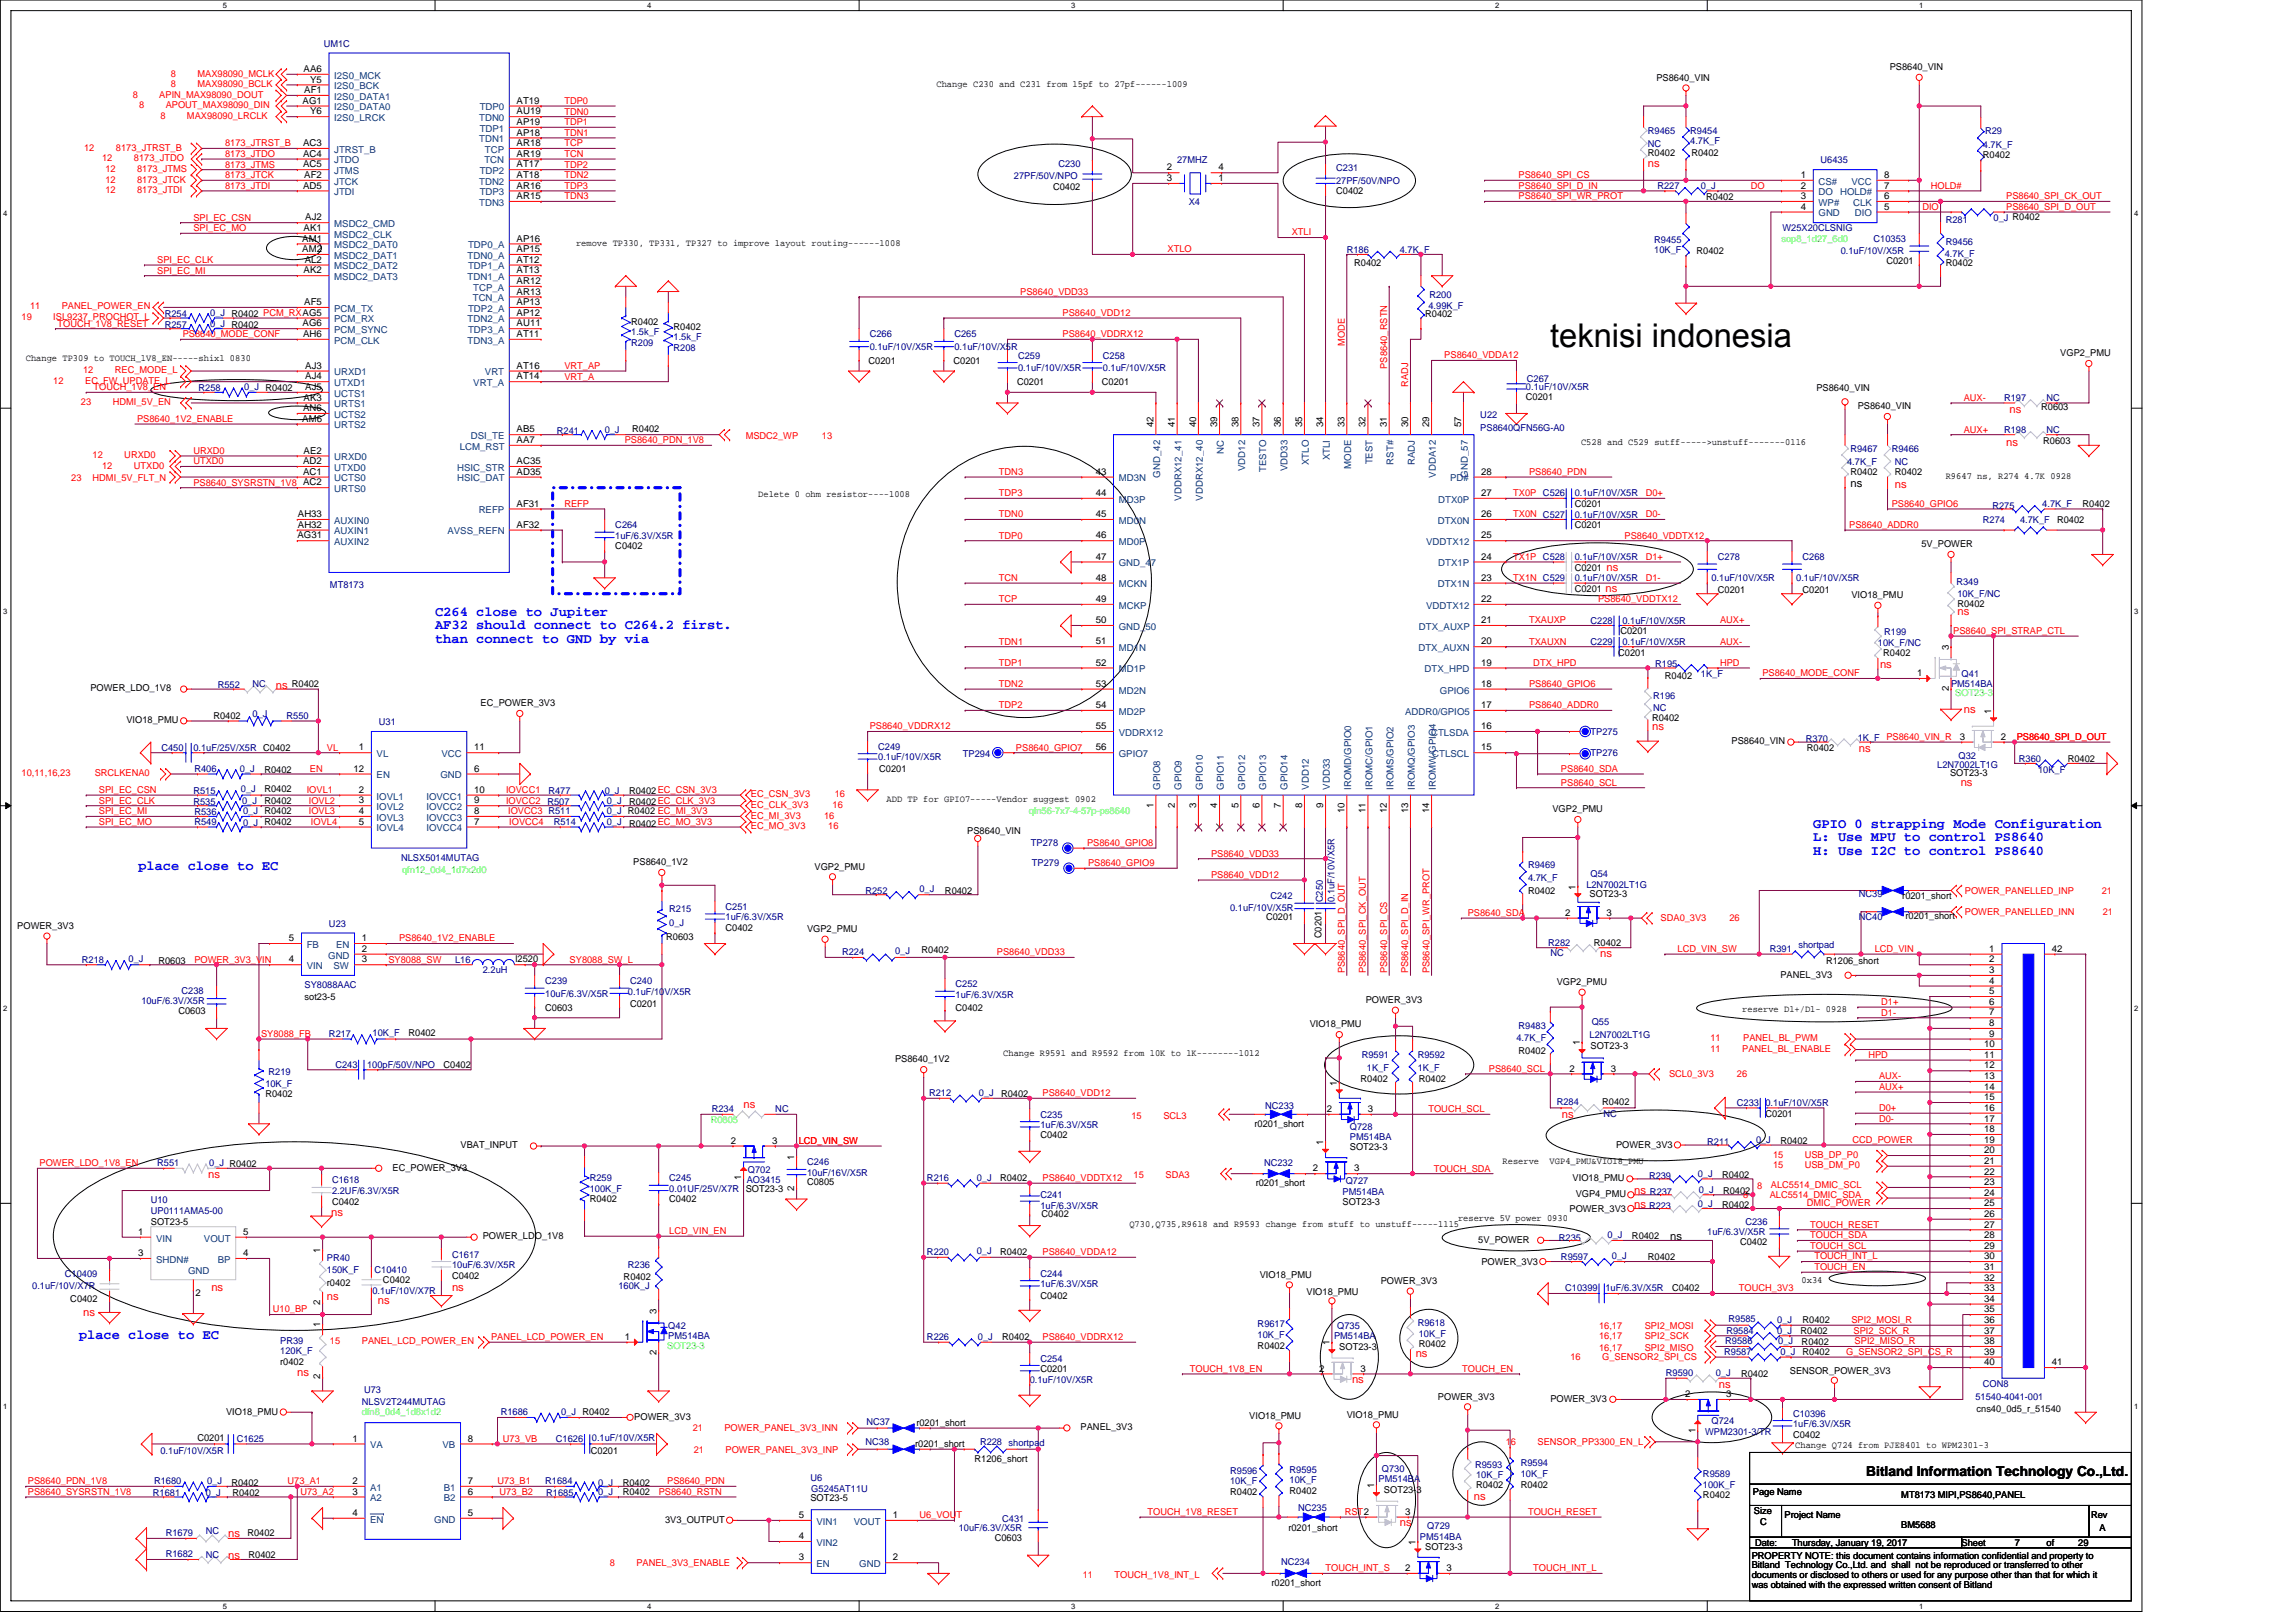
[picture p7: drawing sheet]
<svg xmlns="http://www.w3.org/2000/svg" width="297mm" height="210mm" viewBox="0 0 297 210" stroke-linecap="round" stroke-linejoin="round" font-family="sans-serif">
<defs><g id="words">
<text font-size="4.2" x="200.5" y="44.9">teknisi indonesia</text>
<g font-size="1.8" fill="#00f">
<text x="56.3" y="79.7">C264 close to Jupiter</text>
<text x="56.3" y="81.4">AF32 should connect to C264.2 first.</text>
<text x="56.3" y="83.2">than connect to GND by via</text>
<text x="234.6" y="107.1">GPIO 0 strapping Mode Configuration</text>
<text x="17.9" y="112.6">place close to EC</text>
<text x="234.6" y="108.9">L: Use MPU to control PS8640</text>
<text x="234.6" y="110.6">H: Use I2C to control PS8640</text>
<text x="10.2" y="173.2">place close to EC</text>
</g>
<text font-size="1.8" x="241.4" y="190.9">Bitland Information Technology Co.,Ltd.</text>
<g font-size="1.5" fill="#f00">
<text x="213.2" y="21.6">ns</text>
<text x="260" y="53.4">ns</text>
<text x="259.5" y="57.7">ns</text>
<text x="245.1" y="63.2">ns</text>
<text x="207.7" y="76.6">ns</text>
<text x="207.8" y="73.9">ns</text>
<text x="253.2" y="79.6">ns</text>
<text x="35.7" y="89.1">ns</text>
<text x="243.2" y="86.5">ns</text>
<text x="213.7" y="94.4">ns</text>
<text x="254.1" y="92.2">ns</text>
<text x="240.5" y="97.3">ns</text>
<text x="253.7" y="101.7">ns</text>
<text x="207" y="123.8">ns</text>
<text x="96.2" y="143.4">ns</text>
<text x="202.1" y="144.7">ns</text>
<text x="26.9" y="152.5">ns</text>
<text x="211.4" y="154.5">ns</text>
<text x="42.8" y="157.3">ns</text>
<text x="211.4" y="156.3">ns</text>
<text x="27.3" y="167">ns</text>
<text x="58.5" y="167">ns</text>
<text x="10.7" y="170.3">ns</text>
<text x="42.3" y="168.2">ns</text>
<text x="48.9" y="168.7">ns</text>
<text x="38.5" y="178">ns</text>
<text x="174.9" y="178.9">ns</text>
<text x="183.2" y="175.5">ns</text>
<text x="222.4" y="179.6">ns</text>
<text x="181.1" y="197.5">ns</text>
<text x="190.7" y="194">ns</text>
<text x="29.5" y="198.8">ns</text>
<text x="29.5" y="201.7">ns</text>
</g>
<g font-size="1.5">
<text x="239.4" y="63">ns</text>
<text x="216.1" y="160.4">ns</text>
</g>
<g font-size="1.2" fill="#f00">
<text x="22.1" y="9.9">8</text>
<text x="22.1" y="11.3">8</text>
<text x="25.5" y="9.9">MAX98090_MCLK</text>
<text x="25.5" y="11.3">MAX98090_BCLK</text>
<text x="17.2" y="12.7">8</text>
<text x="18" y="14">8</text>
<text x="20.6" y="12.7">APIN_MAX98090_DOUT</text>
<text x="20.8" y="15.4">8</text>
<text x="21.4" y="14">APOUT_MAX98090_DIN</text>
<text x="24.2" y="15.4">MAX98090_LRCLK</text>
<text x="73" y="13.4">TDP0</text>
<text x="73" y="14.8">TDN0</text>
<text x="73" y="16.2">TDP1</text>
<text x="73" y="17.6">TDN1</text>
<text x="10.9" y="19.5">12</text>
<text x="13.2" y="20.9">12</text>
<text x="13.6" y="22.2">12</text>
<text x="13.6" y="23.6">12</text>
<text x="15" y="19.5">8173_JTRST_B</text>
<text x="17.3" y="20.9">8173_JTDO</text>
<text x="17.7" y="22.2">8173_JTMS</text>
<text x="17.7" y="23.6">8173_JTCK</text>
<text x="29.1" y="20.3">8173_JTDO</text>
<text x="29.1" y="21.7">8173_JTMS</text>
<text x="29.1" y="18.9">8173_JTRST_B</text>
<text x="29.1" y="23.1">8173_JTCK</text>
<text x="73" y="18.9">TCP</text>
<text x="73" y="20.3">TCN</text>
<text x="73" y="21.7">TDP2</text>
<text x="73" y="23.1">TDN2</text>
<text x="196.5" y="23.1">PS8640_SPI_CS</text>
<text x="13.6" y="25">12</text>
<text x="17.7" y="25">8173_JTDI</text>
<text x="25" y="28.5">SPI_EC_CSN</text>
<text x="25" y="29.9">SPI_EC_MO</text>
<text x="29.1" y="24.4">8173_JTDI</text>
<text x="73" y="24.4">TDP3</text>
<text x="73" y="25.8">TDN3</text>
<text x="196.5" y="25.8">PS8640_SPI_WR_PROT</text>
<text x="196.5" y="24.4">PS8640_SPI_D_IN</text>
<text x="226.5" y="24.4">DO</text>
<text x="248.7" y="27.2">DIO</text>
<text x="249.8" y="24.4">HOLD#</text>
<text x="259.5" y="25.8">PS8640_SPI_CK_OUT</text>
<text x="259.5" y="27.2">PS8640_SPI_D_OUT</text>
<text x="20.3" y="34">SPI_EC_CLK</text>
<text x="20.3" y="35.4">SPI_EC_MI</text>
<text x="151.1" y="32.6">XTLO</text>
<text x="167.1" y="30.5">XTLI</text>
<text x="2.8" y="41.4">19</text>
<text x="3.9" y="39.9">11</text>
<text x="6.9" y="41.4">ISL9237_PROCHOT_L</text>
<text x="8" y="39.9">PANEL_POWER_EN</text>
<text x="132" y="38.1">PS8640_VDD33</text>
<text x="137.5" y="40.9">PS8640_VDD12</text>
<text x="7.4" y="42.2">TOUCH_1V8_RESET</text>
<text x="23.6" y="43.6">PS8640_MODE_CONF</text>
<text x="73" y="47.7">VRT_AP</text>
<text x="137.5" y="43.6">PS8640_VDDRX12</text>
<text x="174" y="44.7" transform="rotate(-90 174 44.7)">MODE</text>
<text x="179.4" y="47.7" transform="rotate(-90 179.4 47.7)">PS8640_RSTN</text>
<text x="186.9" y="46.4">PS8640_VDDA12</text>
<text x="6.9" y="49.7">12</text>
<text x="10.5" y="52.4">23</text>
<text x="10.7" y="48.3">12</text>
<text x="11" y="49.7">EC_FW_UPDATE_L</text>
<text x="12.1" y="50.5">TOUCH_1V8_EN</text>
<text x="14.6" y="52.4">HDMI_5V_EN</text>
<text x="14.9" y="48.3">REC_MODE_L</text>
<text x="73" y="49.1">VRT_A</text>
<text x="182.2" y="50.1" transform="rotate(-90 182.2 50.1)">RADJ</text>
<text x="254.1" y="51.9">AUX-</text>
<text x="12" y="59.3">12</text>
<text x="16.1" y="59.3">URXD0</text>
<text x="17.7" y="54.6">PS8640_1V2_ENABLE</text>
<text x="25" y="58.7">URXD0</text>
<text x="80.8" y="57.3">PS8640_PDN_1V8</text>
<text x="96.5" y="56.8">MSDC2_WP</text>
<text x="106.3" y="56.8">13</text>
<text x="254.1" y="56">AUX+</text>
<text x="9.2" y="62.2">23</text>
<text x="12" y="62.2">HDMI_5V_FLT_N</text>
<text x="13.2" y="60.7">12</text>
<text x="17.3" y="60.7">UTXD0</text>
<text x="25" y="60.1">UTXD0</text>
<text x="25" y="62.8">PS8640_SYSRSTN_1V8 AC2</text>
<text x="73" y="65.6">REFP</text>
<text x="129.2" y="64.2">TDP3</text>
<text x="129.2" y="61.4">TDN3</text>
<text x="195.8" y="64.2">TX0P C526</text>
<text x="197.8" y="61.4">PS8640_PDN</text>
<text x="212.9" y="64.2">D0+</text>
<text x="244.7" y="65.6">PS8640_GPIO6</text>
<text x="129.2" y="66.9">TDN0</text>
<text x="129.2" y="69.7">TDP0</text>
<text x="195.8" y="66.9">TX0N C527</text>
<text x="210.2" y="69.7">PS8640_VDDTX12</text>
<text x="212.9" y="66.9">D0-</text>
<text x="239.2" y="68.3">PS8640_ADDR0</text>
<text x="129.2" y="75.2">TCN</text>
<text x="129.2" y="77.9">TCP</text>
<text x="195.8" y="72.4">TX1P C528</text>
<text x="195.8" y="75.2">TX1N C529</text>
<text x="206.8" y="77.9">PS8640_VDDTX12</text>
<text x="212.9" y="75.2">D1-</text>
<text x="212.9" y="72.4">D1+</text>
<text x="129.2" y="83.4">TDN1</text>
<text x="197.8" y="80.6">TXAUXP</text>
<text x="197.8" y="83.4">TXAUXN</text>
<text x="222.5" y="80.6">AUX+</text>
<text x="222.5" y="83.4">AUX-</text>
<text x="252.7" y="82">PS8640_SPI_STRAP_CTL</text>
<text x="129.2" y="86.1">TDP1</text>
<text x="129.2" y="88.9">TDN2</text>
<text x="197.8" y="88.9">PS8640_GPIO6</text>
<text x="198.4" y="86.1">DTX_HPD</text>
<text x="222.5" y="86.1">HPD</text>
<text x="228" y="87.5">PS8640_MODE_CONF</text>
<text x="112.5" y="94.4">PS8640_VDDRX12</text>
<text x="129.2" y="91.6">TDP2</text>
<text x="197.8" y="91.6">PS8640_ADDR0</text>
<text x="260.9" y="95.7">PS8640_SPI_D_OUT</text>
<text x="2.8" y="100.4">10,11,16,23</text>
<text x="12.3" y="100.4">SRCLKENA0</text>
<text x="40.1" y="99.9">EN</text>
<text x="42.3" y="97.1">VL</text>
<text x="131.4" y="97.1">PS8640_GPIO7</text>
<text x="201.9" y="99.9">PS8640_SDA</text>
<text x="201.9" y="101.6">PS8640_SCL</text>
<text x="12.8" y="102.6">SPI_EC_CSN</text>
<text x="12.8" y="104">SPI_EC_CLK</text>
<text x="12.8" y="105.3">SPI_EC_MI</text>
<text x="12.8" y="106.7">SPI_EC_MO</text>
<text x="39.7" y="102.6">IOVL1</text>
<text x="40" y="104">IOVL2</text>
<text x="40" y="105.3">IOVL3</text>
<text x="40.2" y="106.7">IOVL4</text>
<text x="65.5" y="102.6">IOVCC1</text>
<text x="65.5" y="104">IOVCC2</text>
<text x="65.7" y="105.3">IOVCC3 R511</text>
<text x="65.9" y="106.7">IOVCC4</text>
<text x="97.2" y="103.2">EC_CSN_3V3</text>
<text x="97.2" y="104.5">EC_CLK_3V3</text>
<text x="97.2" y="105.9">EC_MI_3V3</text>
<text x="97.2" y="107.3">EC_MO_3V3</text>
<text x="106.6" y="105.9">16</text>
<text x="107.2" y="107.3">16</text>
<text x="107.7" y="104.5">16</text>
<text x="108" y="103.2">16</text>
<text x="140.6" y="109.5">PS8640_GPIO8</text>
<text x="140.8" y="112.1">PS8640_GPIO9</text>
<text x="156.7" y="110.8">PS8640_VDD33</text>
<text x="156.7" y="113.6">PS8640_VDD12</text>
<text x="189.9" y="118.5">PS8640_SDA</text>
<text x="214.8" y="119.2">SDA0_3V3</text>
<text x="223.7" y="119.2">26</text>
<text x="254.2" y="118.4">POWER_PANELLED_INN</text>
<text x="254.2" y="115.7">POWER_PANELLED_INP</text>
<text x="271.9" y="115.7">21</text>
<text x="272" y="118.4">21</text>
<text x="25.1" y="124.5">POWER_3V3_VIN</text>
<text x="50.2" y="124.5">SY8088_SW</text>
<text x="51.6" y="121.8">PS8640_1V2_ENABLE</text>
<text x="73.7" y="124.5">SY8088_SW_L</text>
<text x="129" y="123.6">PS8640_VDD33</text>
<text x="174" y="125.9" transform="rotate(-90 174 125.9)">PS8640_SPI_D_OUT</text>
<text x="176.7" y="125.9" transform="rotate(-90 176.7 125.9)">PS8640_SPI_CK_OUT</text>
<text x="179.4" y="125.9" transform="rotate(-90 179.4 125.9)">PS8640_SPI_CS</text>
<text x="182.2" y="125.9" transform="rotate(-90 182.2 125.9)">PS8640_SPI_D_IN</text>
<text x="184.9" y="125.9" transform="rotate(-90 184.9 125.9)">PS8640_SPI_WR_PROT</text>
<text x="217" y="123.2">LCD_VIN_SW</text>
<text x="242.5" y="123.2">LCD_VIN</text>
<text x="243.4" y="130">D1+</text>
<text x="243.4" y="131.4">D1-</text>
<text x="33.8" y="134.2">SY8088_FB</text>
<text x="221.3" y="134.7">11</text>
<text x="221.3" y="136.1">11</text>
<text x="225.4" y="136.1">PANEL_BL_ENABLE</text>
<text x="225.5" y="134.7">PANEL_BL_PWM</text>
<text x="241.7" y="136.9">HPD</text>
<text x="134.9" y="141.8">PS8640_VDD12</text>
<text x="184.8" y="143.9">TOUCH_SCL</text>
<text x="192.6" y="138.7">PS8640_SCL</text>
<text x="215.9" y="139.4">SCL0_3V3</text>
<text x="224.7" y="139.4">26</text>
<text x="243.1" y="139.6">AUX-</text>
<text x="243.1" y="141">AUX+</text>
<text x="243.1" y="143.7">D0+</text>
<text x="103.3" y="148">LCD_VIN_SW</text>
<text x="146.4" y="144.7">15</text>
<text x="150.5" y="144.7">SCL3</text>
<text x="229.4" y="149.8">15</text>
<text x="233.5" y="149.8">USB_DP_P0</text>
<text x="239.7" y="147.9">CCD_POWER</text>
<text x="243.1" y="145.1">D0-</text>
<text x="5.1" y="150.9">POWER_LDO_1V8_EN</text>
<text x="134.9" y="152.8">PS8640_VDDTX12</text>
<text x="146.7" y="152.4">15</text>
<text x="150.8" y="152.4">SDA3</text>
<text x="185.5" y="151.6">TOUCH_SDA</text>
<text x="225.5" y="155">8</text>
<text x="227.3" y="153.8">8</text>
<text x="229" y="155">ALC5514_DMIC_SDA</text>
<text x="229.1" y="153.6">ALC5514_DMIC_SCL</text>
<text x="229.4" y="151.2">15</text>
<text x="233.5" y="151.2">USB_DM_P0</text>
<text x="86.6" y="159.7">LCD_VIN_EN</text>
<text x="233.8" y="156.1">DMIC_POWER</text>
<text x="234.2" y="158.8">TOUCH_RESET</text>
<text x="234.2" y="160.2">TOUCH_SDA</text>
<text x="234.2" y="161.6">TOUCH_SCL</text>
<text x="134.9" y="162.4">PS8640_VDDA12</text>
<text x="225" y="167.1">TOUCH_3V3</text>
<text x="234.7" y="162.9">TOUCH_INT_L</text>
<text x="234.7" y="164.3">TOUCH_EN</text>
<text x="35.3" y="169.8">U10_BP</text>
<text x="42.7" y="173.9">15</text>
<text x="46.8" y="173.9">PANEL_LCD_POWER_EN</text>
<text x="63.5" y="173.4">PANEL_LCD_POWER_EN</text>
<text x="134.9" y="173.4">PS8640_VDDRX12</text>
<text x="206.9" y="171.9">16,17</text>
<text x="206.9" y="173.3">16,17</text>
<text x="212.8" y="171.9">SPI2_MOSI</text>
<text x="212.8" y="173.3">SPI2_SCK</text>
<text x="239.5" y="171.2">SPI2_MOSI_R</text>
<text x="239.8" y="172.6">SPI2_SCK_R</text>
<text x="239.9" y="173.9">SPI2_MISO_R</text>
<text x="153.9" y="177.5">TOUCH_1V8_EN</text>
<text x="189.2" y="177.5">TOUCH_EN</text>
<text x="203.2" y="176">16</text>
<text x="206.9" y="174.8">16,17</text>
<text x="207.3" y="176">G_SENSOR2_SPI_CS</text>
<text x="212.8" y="174.8">SPI2_MISO</text>
<text x="238.8" y="175.3">G_SENSOR2_SPI_CS_R</text>
<text x="89.6" y="185.2">21</text>
<text x="93.7" y="185.2">POWER_PANEL_3V3_INN</text>
<text x="65.1" y="186.5">U73_VB</text>
<text x="89.7" y="187.9">21</text>
<text x="93.9" y="187.9">POWER_PANEL_3V3_INP</text>
<text x="194.8" y="187">16</text>
<text x="198.9" y="187">SENSOR_PP3300_EN_L</text>
<text x="3.6" y="193.4">PS8640_SYSRSTN_1V8</text>
<text x="3.6" y="192">PS8640_PDN_1V8</text>
<text x="37.2" y="192">U73_A1</text>
<text x="38.9" y="193.4">U73_A2</text>
<text x="64.4" y="192">U73_B1</text>
<text x="64.6" y="193.4">U73_B2</text>
<text x="85.2" y="193.4">PS8640_RSTN</text>
<text x="86.3" y="192">PS8640_PDN</text>
<text x="119" y="196.4">U6_VOUT</text>
<text x="148.5" y="196">TOUCH_1V8_RESET</text>
<text x="174" y="196">RST2</text>
<text x="197.7" y="196">TOUCH_RESET</text>
<text x="78.9" y="202.6">8</text>
<text x="82.3" y="202.6">PANEL_3V3_ENABLE</text>
<text x="171.5" y="203.3">TOUCH_INT_S</text>
<text x="198.4" y="203.3">TOUCH_INT_L</text>
<text x="140.1" y="204.1">11</text>
<text x="144.2" y="204.1">TOUCH_1V8_INT_L</text>
</g>
<g font-size="1.2">
<text x="39.3" y="9.3">AA6</text>
<text x="40.1" y="10.7">Y5</text>
<text x="121.2" y="11.3">Change C230 and C231 from 15pf to 27pf------1009</text>
<text x="214.3" y="10.5">PS8640_VIN</text>
<text x="244.5" y="9.1">PS8640_VIN</text>
<text x="39.2" y="13.4">AG1</text>
<text x="39.4" y="12">AF1</text>
<text x="40.1" y="14.8">Y6</text>
<text x="66.8" y="16.2">AP19</text>
<text x="66.8" y="13.4">AT19</text>
<text x="66.8" y="14.8">AU19</text>
<text x="66.8" y="17.5">AP18</text>
<text x="39.2" y="18.9">AC3</text>
<text x="39.2" y="20.3">AC4</text>
<text x="39.2" y="21.7">AC5</text>
<text x="39.4" y="23">AF2</text>
<text x="66.8" y="21.7">AT17</text>
<text x="66.8" y="23">AT18</text>
<text x="66.8" y="18.9">AR18</text>
<text x="66.8" y="20.3">AR19</text>
<text x="150.9" y="23.4">3</text>
<text x="150.9" y="22.1">2</text>
<text x="157.6" y="23.4">1</text>
<text x="157.6" y="22.1">4</text>
<text x="213.2" y="20.2">R0402</text>
<text x="218.8" y="20.2">R0402</text>
<text x="233" y="23">1</text>
<text x="243.8" y="23">8</text>
<text x="256.5" y="20.5">R0402</text>
<text x="39.2" y="24.4">AD5</text>
<text x="39.3" y="29.9">AK1</text>
<text x="39.5" y="28.5">AJ2</text>
<text x="66.8" y="24.4">AR16</text>
<text x="66.8" y="25.8">AR15</text>
<text x="136.2" y="24.6">C0402</text>
<text x="172.9" y="25.1">C0402</text>
<text x="220.7" y="25.8">R0402</text>
<text x="233" y="24.4">2</text>
<text x="233" y="25.8">3</text>
<text x="233" y="27.1">4</text>
<text x="243.8" y="27.1">5</text>
<text x="243.8" y="24.4">7</text>
<text x="243.8" y="25.8">6</text>
<text x="39.1" y="31.3">AM1</text>
<text x="39.1" y="32.6">AM2</text>
<text x="39.3" y="35.4">AK2</text>
<text x="39.4" y="34">AL2</text>
<text x="66.8" y="31.3">AP16</text>
<text x="66.8" y="34">AT12</text>
<text x="66.8" y="32.6">AP15</text>
<text x="66.8" y="35.4">AT13</text>
<text x="74.5" y="31.8">remove TP330, TP331, TP327 to improve layout routing------1008</text>
<text x="175.2" y="34.5">R0402</text>
<text x="219.5" y="32.8">R0402</text>
<text x="244" y="34.2">C0201</text>
<text x="251.7" y="34.5">R0402</text>
<text x="39.4" y="39.5">AF5</text>
<text x="66.8" y="39.5">AP13</text>
<text x="66.8" y="40.9">AP12</text>
<text x="66.8" y="36.7">AR12</text>
<text x="66.8" y="38.1">AR13</text>
<text x="81.7" y="42">R0402</text>
<text x="184.4" y="41">R0402</text>
<text x="3.3" y="46.7">Change TP309 to TOUCH_1V8_EN-----shixl 0830</text>
<text x="39.2" y="42.2">AG6</text>
<text x="39.2" y="43.6">AH6</text>
<text x="39.5" y="47.7">AJ3</text>
<text x="66.8" y="42.2">AU11</text>
<text x="66.8" y="43.6">AT11</text>
<text x="66.8" y="47.7">AT16</text>
<text x="87.1" y="42.7">R0402</text>
<text x="112.4" y="47.1">C0201</text>
<text x="123.4" y="47.1">C0201</text>
<text x="266.5" y="46.1">VGP2_PMU</text>
<text x="39.2" y="53.2">AN6</text>
<text x="39.3" y="51.8">AK3</text>
<text x="39.5" y="49.1">AJ4</text>
<text x="39.5" y="50.5">AJ5</text>
<text x="66.8" y="49.1">AT14</text>
<text x="131.6" y="49.8">C0201</text>
<text x="142.6" y="49.8">C0201</text>
<text x="197.4" y="51.7">C0201</text>
<text x="235" y="50.6">PS8640_VIN</text>
<text x="240.3" y="53">PS8640_VIN</text>
<text x="264.1" y="53.1">R0603</text>
<text x="39.1" y="54.6">AM6</text>
<text x="39.3" y="58.7">AE2</text>
<text x="66.8" y="57.3">AA7</text>
<text x="66.8" y="55.9">AB5</text>
<text x="81.8" y="55.9">R0402</text>
<text x="149.2" y="55.3" transform="rotate(-90 149.2 55.3)">42</text>
<text x="152" y="55.3" transform="rotate(-90 152 55.3)">41</text>
<text x="154.7" y="55.3" transform="rotate(-90 154.7 55.3)">40</text>
<text x="157.5" y="55.3" transform="rotate(-90 157.5 55.3)">39</text>
<text x="160.2" y="55.3" transform="rotate(-90 160.2 55.3)">38</text>
<text x="163" y="55.3" transform="rotate(-90 163 55.3)">37</text>
<text x="165.7" y="55.3" transform="rotate(-90 165.7 55.3)">36</text>
<text x="168.5" y="55.3" transform="rotate(-90 168.5 55.3)">35</text>
<text x="171.2" y="55.3" transform="rotate(-90 171.2 55.3)">34</text>
<text x="173.9" y="55.3" transform="rotate(-90 173.9 55.3)">33</text>
<text x="176.7" y="55.3" transform="rotate(-90 176.7 55.3)">32</text>
<text x="179.4" y="55.3" transform="rotate(-90 179.4 55.3)">31</text>
<text x="182.2" y="55.3" transform="rotate(-90 182.2 55.3)">30</text>
<text x="184.9" y="55.3" transform="rotate(-90 184.9 55.3)">29</text>
<text x="189" y="55.3" transform="rotate(-90 189 55.3)">57</text>
<text x="204.5" y="57.6">C528 and C529 sutff-----&gt;unstuff-------0116</text>
<text x="264.3" y="57.5">R0603</text>
<text x="39.2" y="60">AD2</text>
<text x="39.2" y="61.4">AC1</text>
<text x="66.8" y="60">AC35</text>
<text x="66.8" y="61.4">AD35</text>
<text x="66.8" y="65.6">AF31</text>
<text x="98.1" y="64.3">Delete 0 ohm resistor----1008</text>
<text x="141.7" y="61.4">43</text>
<text x="141.7" y="64.2">44</text>
<text x="191.6" y="64.2">27</text>
<text x="191.6" y="61.4">28</text>
<text x="203.7" y="65.6">C0201</text>
<text x="239.4" y="61.5">R0402</text>
<text x="245.1" y="61.5">R0402</text>
<text x="251.7" y="62">R9647 ns, R274 4.7K 0928</text>
<text x="269.4" y="65.6">R0402</text>
<text x="38.5" y="69.7">AG31</text>
<text x="38.5" y="66.9">AH33</text>
<text x="38.5" y="68.3">AH32</text>
<text x="66.8" y="68.3">AF32</text>
<text x="79.6" y="71.1">C0402</text>
<text x="141.7" y="66.9">45</text>
<text x="141.7" y="69.7">46</text>
<text x="191.6" y="69.7">25</text>
<text x="191.6" y="66.9">26</text>
<text x="203.7" y="68.3">C0201</text>
<text x="248.6" y="70.8">5V_POWER</text>
<text x="266.1" y="67.6">R0402</text>
<text x="141.7" y="72.4">47</text>
<text x="141.7" y="75.1">48</text>
<text x="141.7" y="77.9">49</text>
<text x="191.6" y="77.9">22</text>
<text x="191.6" y="72.4">24</text>
<text x="191.6" y="75.1">23</text>
<text x="203.7" y="73.8">C0201</text>
<text x="203.7" y="76.6">C0201</text>
<text x="222.2" y="76.7">C0201</text>
<text x="233.2" y="76.7">C0201</text>
<text x="239.5" y="77.4">VIO18_PMU</text>
<text x="141.7" y="80.6">50</text>
<text x="141.7" y="83.4">51</text>
<text x="191.6" y="80.6">21</text>
<text x="191.6" y="83.4">20</text>
<text x="209.6" y="82">C0201</text>
<text x="253.2" y="78.5">R0402</text>
<text x="11.7" y="89.5">POWER_LDO_1V8</text>
<text x="37.8" y="88.9">R0402</text>
<text x="141.7" y="86.1">52</text>
<text x="141.7" y="88.9">53</text>
<text x="191.6" y="88.9">18</text>
<text x="191.6" y="86.1">19</text>
<text x="209.4" y="84.9">C0201</text>
<text x="215.4" y="87.8">R0402</text>
<text x="243.6" y="84.9">R0402</text>
<text x="248" y="87.5">1</text>
<text x="252.1" y="89.4" transform="rotate(-90 252.1 89.4)">2</text>
<text x="252.1" y="84.1" transform="rotate(-90 252.1 84.1)">3</text>
<text x="16.4" y="93.6">VIO18_PMU</text>
<text x="27.6" y="93">R0402</text>
<text x="62.2" y="91.4">EC_POWER_3V3</text>
<text x="141.7" y="91.6">54</text>
<text x="141.7" y="94.3">55</text>
<text x="191.6" y="91.6">17</text>
<text x="191.6" y="94.3">16</text>
<text x="213.7" y="93.3">R0402</text>
<text x="253.5" y="95.7">3</text>
<text x="257.6" y="92.3" transform="rotate(-90 257.6 92.3)">1</text>
<text x="258.9" y="95.7">2</text>
<text x="34.2" y="100">R0402</text>
<text x="45.7" y="99.8">12</text>
<text x="46.4" y="97.1">1</text>
<text x="61.3" y="99.8">6</text>
<text x="61.3" y="97.1">11</text>
<text x="113.7" y="99.9">C0201</text>
<text x="141.7" y="97.1">56</text>
<text x="191.6" y="97.1">15</text>
<text x="224" y="96.3">PS8640_VIN</text>
<text x="233.8" y="97.1">R0402</text>
<text x="252.3" y="100.4">SOT23-3</text>
<text x="267.5" y="98.6">R0402</text>
<text x="34.2" y="102.5">R0402</text>
<text x="34.2" y="104">R0402</text>
<text x="46.4" y="102.6">2</text>
<text x="46.4" y="103.9">3</text>
<text x="46.4" y="105.3">4</text>
<text x="46.4" y="106.7">5</text>
<text x="61.3" y="102.6">10</text>
<text x="61.3" y="103.9">9</text>
<text x="61.3" y="105.3">8</text>
<text x="61.3" y="106.7">7</text>
<text x="81.4" y="104.1">R0402EC_CLK_3V3</text>
<text x="81.4" y="107">R0402EC_MO_3V3</text>
<text x="81.4" y="102.8">R0402EC_CSN_3V3</text>
<text x="114.7" y="103.7">ADD TP for GPIO7-----Vendor suggest 0902</text>
<text x="125.1" y="107.8">PS8640_VIN</text>
<text x="149.2" y="104.5" transform="rotate(-90 149.2 104.5)">1</text>
<text x="152" y="104.5" transform="rotate(-90 152 104.5)">2</text>
<text x="154.7" y="104.5" transform="rotate(-90 154.7 104.5)">3</text>
<text x="157.5" y="104.5" transform="rotate(-90 157.5 104.5)">4</text>
<text x="160.2" y="104.5" transform="rotate(-90 160.2 104.5)">5</text>
<text x="163" y="104.5" transform="rotate(-90 163 104.5)">6</text>
<text x="165.7" y="104.5" transform="rotate(-90 165.7 104.5)">7</text>
<text x="168.5" y="104.5" transform="rotate(-90 168.5 104.5)">8</text>
<text x="171.2" y="104.5" transform="rotate(-90 171.2 104.5)">9</text>
<text x="173.9" y="105.2" transform="rotate(-90 173.9 105.2)">10</text>
<text x="176.7" y="105.2" transform="rotate(-90 176.7 105.2)">11</text>
<text x="179.4" y="105.2" transform="rotate(-90 179.4 105.2)">12</text>
<text x="182.2" y="105.2" transform="rotate(-90 182.2 105.2)">13</text>
<text x="184.9" y="105.2" transform="rotate(-90 184.9 105.2)">14</text>
<text x="200.8" y="105.1">VGP2_PMU</text>
<text x="81.9" y="112">PS8640_1V2</text>
<text x="105.4" y="112.5">VGP2_PMU</text>
<text x="122.3" y="115.7">R0402</text>
<text x="163.8" y="119.1">C0201</text>
<text x="197.7" y="115.7">R0402</text>
<text x="202.5" y="118.5">2</text>
<text x="203.8" y="115.1" transform="rotate(-90 203.8 115.1)">1</text>
<text x="205.7" y="116.1">SOT23-3</text>
<text x="207.8" y="118.5">3</text>
<text x="246.1" y="116.3">r0201_short</text>
<text x="246.5" y="119">r0201_short</text>
<text x="2.2" y="120.2">POWER_3V3</text>
<text x="20.5" y="124.7">R0603</text>
<text x="37.4" y="121.8">5</text>
<text x="37.4" y="124.5">4</text>
<text x="46.8" y="121.8">1</text>
<text x="46.8" y="123.1">2</text>
<text x="46.8" y="124.5">3</text>
<text x="66.7" y="124.4">l2520</text>
<text x="86.2" y="121.6">R0603</text>
<text x="93.9" y="120.5">C0402</text>
<text x="104.4" y="120.6">VGP2_PMU</text>
<text x="119.2" y="123.3">R0402</text>
<text x="171" y="121.4" transform="rotate(-90 171 121.4)">C0201</text>
<text x="206.2" y="122.4">R0402</text>
<text x="236.2" y="124.7">R1206_short</text>
<text x="257.4" y="123.1">1</text>
<text x="257.4" y="124.5">2</text>
<text x="257.4" y="125.9">3</text>
<text x="265.4" y="123.1">42</text>
<text x="23.1" y="131.1">C0603</text>
<text x="39.4" y="129.4">sot23-5</text>
<text x="70.5" y="130.7">C0603</text>
<text x="81.5" y="130.3">C0201</text>
<text x="123.6" y="130.7">C0402</text>
<text x="176.7" y="129.8">POWER_3V3</text>
<text x="201.4" y="127.4">VGP2_PMU</text>
<text x="225.4" y="130.9">reserve D1+/D1- 0928</text>
<text x="230.3" y="126.5">PANEL_3V3</text>
<text x="257.4" y="127.3">4</text>
<text x="257.4" y="128.6">5</text>
<text x="257.4" y="130">6</text>
<text x="257.4" y="131.4">7</text>
<text x="52.8" y="134">R0402</text>
<text x="115.8" y="137.5">PS8640_1V2</text>
<text x="129.8" y="136.6">Change R9591 and R9592 from 10K to 1K--------1012</text>
<text x="169.4" y="132.9">VIO18_PMU</text>
<text x="196.5" y="136.4">R0402</text>
<text x="204.4" y="135.3" transform="rotate(-90 204.4 135.3)">1</text>
<text x="205.8" y="135.7">SOT23-3</text>
<text x="256.7" y="135.5">10</text>
<text x="256.7" y="136.9">11</text>
<text x="257.4" y="132.8">8</text>
<text x="257.4" y="134.1">9</text>
<text x="34.3" y="142">R0402</text>
<text x="57.4" y="138.2">C0402</text>
<text x="129.5" y="142">R0402</text>
<text x="171.6" y="143.9">2</text>
<text x="173" y="140.5" transform="rotate(-90 173 140.5)">1</text>
<text x="176" y="139.9">R0402</text>
<text x="177" y="143.9">3</text>
<text x="183.6" y="139.9">R0402</text>
<text x="203" y="138.6">2</text>
<text x="207.3" y="143">R0402</text>
<text x="208.4" y="138.6">3</text>
<text x="256.7" y="138.2">12</text>
<text x="256.7" y="139.6">13</text>
<text x="256.7" y="141">14</text>
<text x="256.7" y="142.3">15</text>
<text x="256.7" y="143.7">16</text>
<text x="59.6" y="148.6">VBAT_INPUT</text>
<text x="94.6" y="148">2</text>
<text x="99.9" y="148">3</text>
<text x="134.6" y="147.2">C0402</text>
<text x="162.3" y="145.8">r0201_short</text>
<text x="171.2" y="148.1" transform="rotate(-90 171.2 148.1)">1</text>
<text x="174.6" y="148.8">SOT23-3</text>
<text x="209.1" y="148.6">POWER_3V3</text>
<text x="228.4" y="144.5">C0201</text>
<text x="230.3" y="148">R0402</text>
<text x="256.7" y="145.1">17</text>
<text x="256.7" y="146.5">18</text>
<text x="256.7" y="147.8">19</text>
<text x="256.7" y="149.2">20</text>
<text x="43" y="155.9">C0402</text>
<text x="50.8" y="151.4">EC_POWER_3V3</text>
<text x="76.3" y="155.6">R0402</text>
<text x="86.6" y="155.6">C0402</text>
<text x="95.9" y="152.7" transform="rotate(-90 95.9 152.7)">1</text>
<text x="96.5" y="154.2">SOT23-3</text>
<text x="102.8" y="154" transform="rotate(-90 102.8 154)">2</text>
<text x="102.8" y="150.1" transform="rotate(-90 102.8 150.1)">1</text>
<text x="104.4" y="153.4">C0805</text>
<text x="129.4" y="152.8">R0402</text>
<text x="162.5" y="153.5">r0201_short</text>
<text x="169.9" y="151.6">2</text>
<text x="173.7" y="155.8">SOT23-3</text>
<text x="175.2" y="151.6">3</text>
<text x="194.4" y="150.6">Reserve</text>
<text x="200.5" y="150.6">VGP4_PMU&amp;VIO18_PMU</text>
<text x="203.5" y="152.8">VIO18_PMU</text>
<text x="203.9" y="154.9">VGP4_PMU</text>
<text x="222.8" y="152.4">R0402</text>
<text x="222.9" y="154.5">R0402</text>
<text x="256.7" y="150.6">21</text>
<text x="256.7" y="152">22</text>
<text x="256.7" y="153.3">23</text>
<text x="256.7" y="154.7">24</text>
<text x="17.9" y="159.8">1</text>
<text x="19.5" y="158.5">SOT23-5</text>
<text x="31.5" y="159.8">5</text>
<text x="62.5" y="160.4">POWER_LDO_1V8</text>
<text x="134.7" y="157.5">C0402</text>
<text x="146.1" y="158.7">Q730,Q735,R9618 and R9593 change from stuff to unstuff-----1115</text>
<text x="188.6" y="158">reserve 5V power 0930</text>
<text x="191.2" y="160.8">5V_POWER</text>
<text x="203" y="156.8">POWER_3V3</text>
<text x="211.1" y="160.4">R0402</text>
<text x="222.8" y="156.3">R0402</text>
<text x="225.1" y="161.1">C0402</text>
<text x="256.7" y="156.1">25</text>
<text x="256.7" y="157.4">26</text>
<text x="256.7" y="158.8">27</text>
<text x="256.7" y="160.2">28</text>
<text x="256.7" y="161.6">29</text>
<text x="17.9" y="162.5">3</text>
<text x="25.3" y="167.6">2</text>
<text x="31.5" y="162.5">4</text>
<text x="41.4" y="162.1" transform="rotate(-90 41.4 162.1)">1</text>
<text x="42.3" y="166.4">r0402</text>
<text x="49.5" y="166">C0402</text>
<text x="58.5" y="165.4">C0402</text>
<text x="80.7" y="165.6">R0402</text>
<text x="129.4" y="162.4">R0402</text>
<text x="163" y="165.3">VIO18_PMU</text>
<text x="169" y="167.5">VIO18_PMU</text>
<text x="178.6" y="166.1">POWER_3V3</text>
<text x="191.7" y="163.7">POWER_3V3</text>
<text x="213.2" y="163">R0402</text>
<text x="216.3" y="167.1">C0402</text>
<text x="233.1" y="166">0x34</text>
<text x="256.7" y="162.9">30</text>
<text x="256.7" y="164.3">31</text>
<text x="256.7" y="165.7">32</text>
<text x="256.7" y="167">33</text>
<text x="9.1" y="168.5">C0402</text>
<text x="41.4" y="171.7" transform="rotate(-90 41.4 171.7)">1</text>
<text x="41.4" y="168.8" transform="rotate(-90 41.4 168.8)">2</text>
<text x="80.9" y="173.4">1</text>
<text x="84.9" y="169.9" transform="rotate(-90 84.9 169.9)">3</text>
<text x="129.7" y="173.4">R0402</text>
<text x="134.6" y="168">C0402</text>
<text x="232.9" y="172.6">R0402</text>
<text x="233.2" y="171.2">R0402</text>
<text x="256.7" y="168.4">34</text>
<text x="256.7" y="169.8">35</text>
<text x="256.7" y="171.2">36</text>
<text x="256.7" y="172.5">37</text>
<text x="256.7" y="173.9">38</text>
<text x="36.3" y="176.6">r0402</text>
<text x="41.4" y="178.5" transform="rotate(-90 41.4 178.5)">2</text>
<text x="84.9" y="175.3" transform="rotate(-90 84.9 175.3)">2</text>
<text x="134.6" y="177.5">C0201</text>
<text x="162.7" y="174.5">R0402</text>
<text x="170.7" y="177.5">2</text>
<text x="172" y="174.1" transform="rotate(-90 172 174.1)">1</text>
<text x="173.3" y="174.6">SOT23-3</text>
<text x="176" y="177.5">3</text>
<text x="183.6" y="174.2">R0402</text>
<text x="225.3" y="178.2">R0402</text>
<text x="231.6" y="177.8">SENSOR_POWER_3V3</text>
<text x="233.1" y="174.1">R0402</text>
<text x="233.2" y="175.3">R0402</text>
<text x="256.7" y="175.3">39</text>
<text x="256.7" y="176.6">40</text>
<text x="265.4" y="176.6">41</text>
<text x="29.2" y="183">VIO18_PMU</text>
<text x="82.1" y="183.7">POWER_3V3</text>
<text x="118.6" y="184.5">r0201_short</text>
<text x="139.8" y="185.1">PANEL_3V3</text>
<text x="161.6" y="183.6">VIO18_PMU</text>
<text x="174.2" y="183.4">VIO18_PMU</text>
<text x="186" y="181.1">POWER_3V3</text>
<text x="200.6" y="181.4">POWER_3V3</text>
<text x="218" y="180.8">2</text>
<text x="219.3" y="185.4" transform="rotate(-90 219.3 185.4)">1</text>
<text x="223.3" y="180.8">3</text>
<text x="255.7" y="182.7">cns40_0d5_r_51540</text>
<text x="25.5" y="186.4">C0201</text>
<text x="45.6" y="186.5">1</text>
<text x="60.5" y="186.5">8</text>
<text x="76.5" y="188.1">C0201</text>
<text x="118.4" y="187.3">r0201_short</text>
<text x="126.1" y="189.2">R1206_short</text>
<text x="232" y="186">C0402</text>
<text x="232.3" y="187.4">Change Q724 from PJE8401 to WPM2301-3</text>
<text x="29.9" y="192.2">R0402</text>
<text x="30.1" y="193.6">R0402</text>
<text x="45.6" y="196.1">4</text>
<text x="45.6" y="192">2</text>
<text x="45.6" y="193.4">3</text>
<text x="60.5" y="196.1">5</text>
<text x="60.5" y="192">7</text>
<text x="60.5" y="193.4">6</text>
<text x="80.6" y="193.4">R0402</text>
<text x="80.6" y="192.2">R0402</text>
<text x="86" y="197">3V3_OUTPUT</text>
<text x="103.3" y="196.4">5</text>
<text x="104.8" y="194.2">SOT23-5</text>
<text x="115.5" y="196.4">1</text>
<text x="159.1" y="193.4">R0402</text>
<text x="166.8" y="193.3">R0402</text>
<text x="177.8" y="192.6" transform="rotate(-90 177.8 192.6)">1</text>
<text x="179" y="193.1">SOT23-3</text>
<text x="181.8" y="196">3</text>
<text x="191" y="192.5">R0402</text>
<text x="196.7" y="192.5">R0402</text>
<text x="220.3" y="193.8">R0402</text>
<text x="226.8" y="193.4">Page Name</text>
<text x="226.9" y="195.9">Size</text>
<text x="227.7" y="197.3">C</text>
<text x="230.9" y="196.4">Project Name</text>
<text x="246" y="197.7">BM5688</text>
<text x="246" y="193.8">MT8173 MIPI,PS8640,PANEL</text>
<text x="270.5" y="196.4">Rev</text>
<text x="32" y="198.8">R0402</text>
<text x="32.1" y="201.5">R0402</text>
<text x="103.3" y="199.1">4</text>
<text x="103.3" y="201.9">3</text>
<text x="115.5" y="201.9">2</text>
<text x="128.7" y="199.3">C0603</text>
<text x="166.7" y="198.1">r0201_short</text>
<text x="181.8" y="203.3">2</text>
<text x="183.1" y="199.9" transform="rotate(-90 183.1 199.9)">1</text>
<text x="184.4" y="200.6">SOT23-3</text>
<text x="187.1" y="203.3">3</text>
<text x="226.6" y="201.7">PROPERTY NOTE: this document contains information confidential and property to</text>
<text x="226.6" y="202.9">Bitland Technology Co.,Ltd. and shall not be reproduced or transferred to other</text>
<text x="227.1" y="200">Date:</text>
<text x="231.8" y="200">Thursday, January 19, 2017</text>
<text x="253.8" y="200">Sheet</text>
<text x="260.6" y="200">7</text>
<text x="264.8" y="200">of</text>
<text x="268.9" y="200">29</text>
<text x="271.6" y="198.1">A</text>
<text x="164.5" y="205.2">r0201_short</text>
<text x="226.6" y="204.2">documents or disclosed to others or used for any purpose other than that for which it</text>
<text x="226.6" y="205.5">was obtained with the expressed written consent of Bitland</text>
</g>
<g font-size="1.2" fill="#000080">
<text x="41.9" y="6.1">UM1C</text>
<text x="213.2" y="17.3">R9465</text>
<text x="218.7" y="17.3">R9454</text>
<text x="256.8" y="17.3">R29</text>
<text x="131.2" y="23.2">27PF/50V/NPO</text>
<text x="136.9" y="21.6">C230</text>
<text x="152.3" y="21.1">27MHZ</text>
<text x="172.9" y="22.1">C231</text>
<text x="172.9" y="23.7">27PF/50V/NPO</text>
<text x="213.2" y="19">NC</text>
<text x="218.7" y="18.7">4.7K_F</text>
<text x="235.5" y="21.1">U6435</text>
<text x="256.5" y="19.1">4.7K_F</text>
<text x="153.8" y="26.5">X4</text>
<text x="214.4" y="24.4">R227</text>
<text x="220" y="24.4">0_J</text>
<text x="230.6" y="29.9">W25X20CLSNIG</text>
<text x="251.7" y="28.8">R281</text>
<text x="257.9" y="28.6">0_J R0402</text>
<text x="174.2" y="32.7">R186</text>
<text x="181.1" y="32.7">4.7K_F</text>
<text x="214" y="31.4">R9455</text>
<text x="214" y="32.7">10K_F</text>
<text x="238.1" y="32.8">0.1uF/10V/X5R</text>
<text x="242.4" y="31.3">C10353</text>
<text x="251.6" y="33.2">4.7K_F</text>
<text x="251.7" y="31.7">R9456</text>
<text x="21.3" y="41">R254</text>
<text x="27.2" y="40.9">0_J R0402 PCM_RXAG5</text>
<text x="184.8" y="39.9">4.99K_F</text>
<text x="184.9" y="38.6">R200</text>
<text x="21.3" y="42.4">R257</text>
<text x="27.2" y="42.3">0_J R0402</text>
<text x="81.7" y="44.7">R209</text>
<text x="81.7" y="43.4">1.5k_F</text>
<text x="87.1" y="45.4">R208</text>
<text x="87.1" y="44">1.5k_F</text>
<text x="112.5" y="43.6">C266</text>
<text x="112.5" y="45.3">0.1uF/10V/X5R</text>
<text x="123.5" y="43.6">C265</text>
<text x="123.5" y="45.3">0.1uF/10V/X5R</text>
<text x="131.7" y="46.4">C259</text>
<text x="142.7" y="46.4">C258</text>
<text x="25.7" y="50.6">R258</text>
<text x="31.6" y="50.5">0_J R0402</text>
<text x="131.7" y="48">0.1uF/10V/X5R</text>
<text x="142.7" y="48">0.1uF/10V/X5R</text>
<text x="197.4" y="50.5">0.1uF/10V/X5R</text>
<text x="197.5" y="49.4">C267</text>
<text x="259.3" y="51.9">R197</text>
<text x="264.8" y="51.9">NC</text>
<text x="72" y="56.1">R241</text>
<text x="78.2" y="56">0_J</text>
<text x="191.5" y="54.1">U22</text>
<text x="191.5" y="55.7">PS8640QFN56G-A0</text>
<text x="239.4" y="58.5">R9467</text>
<text x="244.7" y="58.5">R9466</text>
<text x="259.3" y="56">R198</text>
<text x="264.8" y="56">NC</text>
<text x="203.7" y="64.2">0.1uF/10V/X5R</text>
<text x="239" y="60.1">4.7K_F</text>
<text x="245.1" y="60.1">NC</text>
<text x="257.8" y="65.9">R275</text>
<text x="264.2" y="65.6">4.7K_F</text>
<text x="79.6" y="68.3">C264</text>
<text x="79.6" y="69.7">1uF/6.3V/X5R</text>
<text x="203.7" y="67">0.1uF/10V/X5R</text>
<text x="256.5" y="67.6">R274</text>
<text x="261.3" y="67.6">4.7K_F</text>
<text x="42.7" y="76">MT8173</text>
<text x="203.7" y="72.5">0.1uF/10V/X5R</text>
<text x="203.7" y="75.2">0.1uF/10V/X5R</text>
<text x="221.4" y="75.2">0.1uF/10V/X5R</text>
<text x="222.2" y="72.5">C278</text>
<text x="232.4" y="75.2">0.1uF/10V/X5R</text>
<text x="233.2" y="72.5">C268</text>
<text x="253.1" y="75.7">R349</text>
<text x="253.2" y="77.3">10K_F/NC</text>
<text x="205.8" y="80.7">C228</text>
<text x="205.8" y="83.4">C229</text>
<text x="209.9" y="80.7">0.1uF/10V/X5R</text>
<text x="209.9" y="83.4">0.1uF/10V/X5R</text>
<text x="242.9" y="83.6">10K_F/NC</text>
<text x="243.8" y="82.2">R199</text>
<text x="28.2" y="89">R552</text>
<text x="32.7" y="88.9">NC</text>
<text x="214.1" y="86.3">R195</text>
<text x="220" y="87.5">1K_F</text>
<text x="252.4" y="88.9">PM514BA</text>
<text x="253.8" y="87.5">Q41</text>
<text x="32.7" y="92.8">0_J</text>
<text x="37.1" y="93">R550</text>
<text x="49" y="93.9">U31</text>
<text x="205.8" y="95.1">TP275</text>
<text x="213.9" y="90.4">R196</text>
<text x="213.9" y="91.9">NC</text>
<text x="240.3" y="95.9">1K_F PS8640_VIN_R</text>
<text x="20.9" y="97.1">C450</text>
<text x="25" y="97.1">0.1uF/25V/X5R C0402</text>
<text x="25.1" y="99.9">R406</text>
<text x="31" y="99.9">0_J</text>
<text x="113.6" y="97">C249</text>
<text x="113.6" y="98.4">0.1uF/10V/X5R</text>
<text x="124.6" y="98">TP294</text>
<text x="205.8" y="97.8">TP276</text>
<text x="233.6" y="96">R370</text>
<text x="250.6" y="99.3">L2N7002LT1G</text>
<text x="253.4" y="98.2">Q32</text>
<text x="261.2" y="98.6">R360</text>
<text x="263.7" y="100">10K_F</text>
<text x="25" y="102.8">R515</text>
<text x="25" y="104.1">R535</text>
<text x="25.1" y="105.5">R536</text>
<text x="25.1" y="106.7">R549</text>
<text x="31.2" y="102.5">0_J</text>
<text x="31.3" y="104">0_J</text>
<text x="31.5" y="105.4">0_J R0402</text>
<text x="31.5" y="106.9">0_J R0402</text>
<text x="70.8" y="104.1">R507</text>
<text x="70.9" y="102.8">R477</text>
<text x="71.6" y="106.7">R514</text>
<text x="78.2" y="102.8">0_J</text>
<text x="78.5" y="106.7">0_J</text>
<text x="78.5" y="105.4">0_J R0402 EC_MI_3V3</text>
<text x="78.5" y="104">0_J</text>
<text x="51.9" y="111.4">NLSX5014MUTAG</text>
<text x="133.4" y="109.5">TP278</text>
<text x="133.5" y="112.1">TP279</text>
<text x="197.7" y="112.4">R9469</text>
<text x="205.8" y="113.5">Q54</text>
<text x="42.6" y="119.9">U23</text>
<text x="86.6" y="118">R215</text>
<text x="86.6" y="119.8">0_J</text>
<text x="93.9" y="117.7">C251</text>
<text x="93.9" y="119.1">1uF/6.3V/X5R</text>
<text x="112" y="115.7">R252</text>
<text x="119" y="115.4">0_J</text>
<text x="159.1" y="117.9">0.1uF/10V/X5R</text>
<text x="164.4" y="116.3">C242</text>
<text x="171.1" y="116.7" transform="rotate(-90 171.1 116.7)">C250</text>
<text x="172.6" y="116.7" transform="rotate(-90 172.6 116.7)">0.1uF/10V/X5R</text>
<text x="197.7" y="114">4.7K_F</text>
<text x="205.2" y="114.8">L2N7002LT1G</text>
<text x="240.5" y="119.1">NC40</text>
<text x="240.5" y="116.1">NC39</text>
<text x="10.6" y="124.6">R218</text>
<text x="16.6" y="124.4">0_J</text>
<text x="58.9" y="124.6">L16</text>
<text x="62.5" y="125.9">2.2uH</text>
<text x="108.9" y="123.6">R224</text>
<text x="115.8" y="123.5">0_J</text>
<text x="200.3" y="122.4">R282</text>
<text x="200.6" y="123.7">NC</text>
<text x="229" y="123.2">R391</text>
<text x="232.7" y="122.6">shortpad</text>
<text x="18.3" y="129.9">10uF/6.3V/X5R</text>
<text x="23.5" y="128.5">C238</text>
<text x="39.4" y="127.9">SY8088AAC</text>
<text x="70.5" y="127.3">C239</text>
<text x="70.5" y="129">10uF/6.3V/X5R</text>
<text x="81.2" y="128.7">0.1uF/10V/X5R</text>
<text x="81.5" y="127.3">C240</text>
<text x="123.6" y="127.7">C252</text>
<text x="123.6" y="129.1">1uF/6.3V/X5R</text>
<text x="42.6" y="134.2">R217</text>
<text x="48.2" y="134">10K_F</text>
<text x="176.2" y="136.9">R9591</text>
<text x="183.4" y="136.9">R9592</text>
<text x="196.2" y="134.7">4.7K_F</text>
<text x="196.5" y="133.1">R9483</text>
<text x="205.7" y="134.3">L2N7002LT1G</text>
<text x="205.9" y="132.7">Q55</text>
<text x="34.3" y="140.6">10K_F</text>
<text x="34.8" y="139.1">R219</text>
<text x="43.4" y="138.2">C243</text>
<text x="47.5" y="138.2">100pF/50V/NPO</text>
<text x="92.1" y="143.9">R234</text>
<text x="100.3" y="143.9">NC</text>
<text x="120.2" y="141.9">R212</text>
<text x="126.6" y="141.9">0_J</text>
<text x="163.7" y="143.5">NC233</text>
<text x="176.8" y="138.6">1K_F</text>
<text x="183.4" y="138.6">1K_F</text>
<text x="201.4" y="143">R284</text>
<text x="224.7" y="143.1">C233 0.1uF/10V/X5R</text>
<text x="134.6" y="144.6">C235</text>
<text x="134.6" y="146">1uF/6.3V/X5R</text>
<text x="174.6" y="146.2">Q728</text>
<text x="174.6" y="147.5">PM514BA</text>
<text x="207.4" y="144.5">NC</text>
<text x="220.9" y="148.2">R211</text>
<text x="227.2" y="147.9">0_J</text>
<text x="19.5" y="155.7">U10</text>
<text x="20.3" y="150.9">R551</text>
<text x="27.1" y="150.9">0_J R0402</text>
<text x="43" y="153.1">C1618</text>
<text x="43" y="154.5">2.2UF/6.3V/X5R</text>
<text x="76.3" y="152.8">R259</text>
<text x="76.3" y="154.2">100K_F</text>
<text x="86.6" y="152.8">C245</text>
<text x="86.6" y="154.2">0.01UF/25V/X7R</text>
<text x="96.6" y="153.1">AO3415</text>
<text x="96.7" y="151.7">Q702</text>
<text x="104.4" y="150.8">C246</text>
<text x="104.4" y="152.1">10uF/16V/X5R</text>
<text x="119.9" y="152.8">R216</text>
<text x="126.4" y="152.8">0_J</text>
<text x="134.6" y="155">C241</text>
<text x="163.5" y="150.9">NC232</text>
<text x="173.7" y="154.6">PM514BA</text>
<text x="174.1" y="153.2">Q727</text>
<text x="213.3" y="152.5">R239</text>
<text x="213.5" y="154.6">R237</text>
<text x="219.6" y="152.3">0_J</text>
<text x="219.8" y="154.3">0_J</text>
<text x="19.5" y="157.1">UP0111AMA5-00</text>
<text x="134.6" y="156.4">1uF/6.3V/X5R</text>
<text x="201.7" y="160.5">R235</text>
<text x="208" y="160.2">0_J</text>
<text x="213.3" y="156.4">R223</text>
<text x="219.6" y="156.1">0_J</text>
<text x="220.9" y="159.8">1uF/6.3V/X5R</text>
<text x="225.8" y="158.5">C236</text>
<text x="4.2" y="166.8">0.1uF/10V/X7R</text>
<text x="8.4" y="165.2">C10409</text>
<text x="42.3" y="163.1">PR40</text>
<text x="42.3" y="164.8">150K_F</text>
<text x="48.2" y="167.4">0.1uF/10V/X7R</text>
<text x="48.5" y="164.8">C10410</text>
<text x="58.5" y="162.7">C1617</text>
<text x="58.5" y="164.1">10uF/6.3V/X5R</text>
<text x="80" y="166.8">160K_J</text>
<text x="81.2" y="164.1">R236</text>
<text x="119.9" y="162.4">R220</text>
<text x="126.4" y="162.3">0_J</text>
<text x="134.6" y="165.2">C244</text>
<text x="134.6" y="166.5">1uF/6.3V/X5R</text>
<text x="201.9" y="163">R9597</text>
<text x="202.5" y="167.1">C10399</text>
<text x="207.7" y="167.1">1uF/6.3V/X5R</text>
<text x="208.5" y="162.8">0_J</text>
<text x="36.3" y="173.8">PR39</text>
<text x="86.5" y="171.9">Q42</text>
<text x="86.5" y="173.3">PM514BA</text>
<text x="119.9" y="173.4">R226</text>
<text x="126.5" y="173.4">0_J</text>
<text x="162.7" y="171.7">R9617</text>
<text x="162.7" y="173.1">10K_F</text>
<text x="172.6" y="173.3">PM514BA</text>
<text x="173" y="171.9">Q735</text>
<text x="183.4" y="171.6">R9618</text>
<text x="183.6" y="173">10K_F</text>
<text x="223.2" y="173.9">R9586</text>
<text x="223.3" y="172.6">R9584</text>
<text x="223.6" y="171.1">R9585</text>
<text x="229.9" y="172.6">0_J</text>
<text x="229.9" y="171.2">0_J</text>
<text x="230.1" y="173.9">0_J</text>
<text x="36.3" y="175.2">120K_F</text>
<text x="133.2" y="178.9">0.1uF/10V/X5R</text>
<text x="134.6" y="176.1">C254</text>
<text x="215.5" y="178.1">R9590</text>
<text x="222" y="178.1">0_J</text>
<text x="223.1" y="175.3">R9587</text>
<text x="230.3" y="175.3">0_J</text>
<text x="256.5" y="179.4">CON8</text>
<text x="46.8" y="181.8">NLSV2T244MUTAG</text>
<text x="47.1" y="180.3">U73</text>
<text x="64.8" y="183.1">R1686</text>
<text x="72.6" y="183">0_J R0402</text>
<text x="112.1" y="184.4">NC37</text>
<text x="220.6" y="185.6">WPM2301-3/TR</text>
<text x="221.4" y="184.2">Q724</text>
<text x="232" y="183.3">C10396</text>
<text x="232" y="184.6">1uF/6.3V/X5R</text>
<text x="255.6" y="181.1">51540-4041-001</text>
<text x="20.8" y="188.1">0.1uF/10V/X5R</text>
<text x="30.6" y="186.6">C1625</text>
<text x="71.9" y="186.6">C1626</text>
<text x="76.6" y="186.4">0.1uF/10V/X5R</text>
<text x="104.8" y="191.6">U6</text>
<text x="112" y="187">NC38</text>
<text x="126.8" y="187">R228 shortpad</text>
<text x="159.1" y="190.7">R9596</text>
<text x="166.8" y="190.5">R9595</text>
<text x="166.8" y="191.9">10K_F</text>
<text x="178.3" y="191.8">PM514BA</text>
<text x="178.8" y="190.4">Q730</text>
<text x="190.8" y="189.9">R9593</text>
<text x="191" y="191.2">10K_F</text>
<text x="196.7" y="189.7">R9594</text>
<text x="196.7" y="191.1">10K_F</text>
<text x="220.3" y="191.1">R9589</text>
<text x="19.8" y="193.6">R1681</text>
<text x="19.9" y="192">R1680</text>
<text x="26.6" y="193.6">0_J</text>
<text x="26.8" y="192">0_J</text>
<text x="70.5" y="192">R1684</text>
<text x="70.7" y="193.6">R1685</text>
<text x="77.4" y="193.4">0_J</text>
<text x="77.4" y="192.2">0_J</text>
<text x="105" y="193">G5245AT11U</text>
<text x="129.7" y="196.8">C431</text>
<text x="159.1" y="192">10K_F</text>
<text x="167.9" y="195.5">NC235</text>
<text x="184.7" y="197.8">Q729</text>
<text x="220.3" y="192.5">100K_F</text>
<text x="21.4" y="198.8">R1679</text>
<text x="21.4" y="201.4">R1682</text>
<text x="26.6" y="198.5">NC</text>
<text x="26.6" y="201.5">NC</text>
<text x="124" y="198.1">10uF/6.3V/X5R</text>
<text x="165.7" y="202.5">NC234</text>
<text x="183.7" y="199.2">PM514BA</text>
</g>
<g font-size="1.2" fill="#004080">
<text x="43.2" y="10.2">I2S0_MCK</text>
<text x="43.2" y="11.6">I2S0_BCK</text>
<text x="43.2" y="12.9">I2S0_DATA1</text>
<text x="43.2" y="14.3">I2S0_DATA0</text>
<text x="43.2" y="15.7">I2S0_LRCK</text>
<text x="62" y="15.7">TDN0</text>
<text x="62.1" y="17">TDP1</text>
<text x="62.1" y="14.3">TDP0</text>
<text x="43.2" y="19.8">JTRST_B</text>
<text x="43.2" y="21.1">JTDO</text>
<text x="43.2" y="22.5">JTMS</text>
<text x="43.2" y="23.9">JTCK</text>
<text x="62" y="18.4">TDN1</text>
<text x="62" y="23.9">TDN2</text>
<text x="62.1" y="22.5">TDP2</text>
<text x="62.7" y="21.1">TCN</text>
<text x="62.7" y="19.8">TCP</text>
<text x="235.3" y="23.9">CS#</text>
<text x="239.5" y="23.9">VCC</text>
<text x="43.2" y="25.3">JTDI</text>
<text x="43.2" y="29.4">MSDC2_CMD</text>
<text x="62" y="26.6">TDN3</text>
<text x="62.1" y="25.3">TDP3</text>
<text x="235.3" y="25.3">DO</text>
<text x="235.3" y="26.6">WP#</text>
<text x="235.3" y="28">GND</text>
<text x="238.1" y="25.3">HOLD#</text>
<text x="239.8" y="26.6">CLK</text>
<text x="240" y="28">DIO</text>
<text x="43.2" y="30.8">MSDC2_CLK</text>
<text x="43.2" y="32.1">MSDC2_DAT0</text>
<text x="43.2" y="33.5">MSDC2_DAT1</text>
<text x="43.2" y="34.9">MSDC2_DAT2</text>
<text x="60.5" y="33.5">TDN0_A</text>
<text x="60.6" y="32.1">TDP0_A</text>
<text x="60.6" y="34.9">TDP1_A</text>
<text x="43.2" y="36.2">MSDC2_DAT3</text>
<text x="43.2" y="40.3">PCM_TX</text>
<text x="43.2" y="41.7">PCM_RX</text>
<text x="60.5" y="36.2">TDN1_A</text>
<text x="60.5" y="41.7">TDN2_A</text>
<text x="60.6" y="40.3">TDP2_A</text>
<text x="61.2" y="39">TCN_A</text>
<text x="61.2" y="37.6">TCP_A</text>
<text x="43.2" y="43.1">PCM_SYNC</text>
<text x="43.2" y="44.5">PCM_CLK</text>
<text x="60.5" y="44.5">TDN3_A</text>
<text x="60.6" y="43.1">TDP3_A</text>
<text x="43.2" y="48.6">URXD1</text>
<text x="43.2" y="50">UTXD1</text>
<text x="43.2" y="51.3">UCTS1</text>
<text x="43.2" y="52.7">URTS1</text>
<text x="61.2" y="50">VRT_A</text>
<text x="62.7" y="48.6">VRT</text>
<text x="43.2" y="59.6">URXD0</text>
<text x="43.2" y="55.4">URTS2</text>
<text x="43.2" y="54.1">UCTS2</text>
<text x="59.5" y="58.2">LCM_RST</text>
<text x="60.9" y="56.8">DSI_TE</text>
<text x="158.3" y="58.7" transform="rotate(-90 158.3 58.7)">NC</text>
<text x="172.1" y="59.5" transform="rotate(-90 172.1 59.5)">XTLI</text>
<text x="43.2" y="60.9">UTXD0</text>
<text x="43.2" y="62.3">UCTS0</text>
<text x="43.2" y="63.7">URTS0</text>
<text x="59.1" y="60.9">HSIC_STR</text>
<text x="59.1" y="62.3">HSIC_DAT</text>
<text x="144.7" y="62.3">MD3N</text>
<text x="144.7" y="65">MD3P</text>
<text x="150.1" y="61.8" transform="rotate(-90 150.1 61.8)">GND_42</text>
<text x="152.9" y="64.8" transform="rotate(-90 152.9 64.8)">VDDRX12_41</text>
<text x="155.6" y="64.8" transform="rotate(-90 155.6 64.8)">VDDRX12_40</text>
<text x="161.1" y="61" transform="rotate(-90 161.1 61)">VDD12</text>
<text x="163.8" y="61.1" transform="rotate(-90 163.8 61.1)">TESTO</text>
<text x="166.6" y="61" transform="rotate(-90 166.6 61)">VDD33</text>
<text x="169.3" y="60.2" transform="rotate(-90 169.3 60.2)">XTLO</text>
<text x="174.8" y="60.7" transform="rotate(-90 174.8 60.7)">MODE</text>
<text x="177.5" y="60.1" transform="rotate(-90 177.5 60.1)">TEST</text>
<text x="180.3" y="60.1" transform="rotate(-90 180.3 60.1)">RST#</text>
<text x="183" y="60.2" transform="rotate(-90 183 60.2)">RADJ</text>
<text x="185.8" y="61.8" transform="rotate(-90 185.8 61.8)">VDDA12</text>
<text x="186.1" y="65">DTX0P</text>
<text x="187.6" y="62.3">PD#</text>
<text x="189.9" y="61.8" transform="rotate(-90 189.9 61.8)">GND_57</text>
<text x="43.2" y="67.8">AUXIN0</text>
<text x="43.2" y="69.2">AUXIN1</text>
<text x="43.2" y="70.5">AUXIN2</text>
<text x="57.9" y="69.2">AVSS_REFN</text>
<text x="61.9" y="66.4">REFP</text>
<text x="144.7" y="67.8">MD0N</text>
<text x="144.7" y="70.5">MD0P</text>
<text x="184.5" y="70.5">VDDTX12</text>
<text x="186" y="67.8">DTX0N</text>
<text x="144.7" y="73.3">GND_47</text>
<text x="144.7" y="76">MCKN</text>
<text x="186" y="76">DTX1N</text>
<text x="186.1" y="73.3">DTX1P</text>
<text x="144.7" y="78.8">MCKP</text>
<text x="144.7" y="81.5">GND_50</text>
<text x="183.6" y="81.5">DTX_AUXP</text>
<text x="184.5" y="78.8">VDDTX12</text>
<text x="144.7" y="84.2">MD1N</text>
<text x="144.7" y="87">MD1P</text>
<text x="144.7" y="89.7">MD2N</text>
<text x="183.5" y="84.2">DTX_AUXN</text>
<text x="184.3" y="87">DTX_HPD</text>
<text x="186.3" y="89.7">GPIO6</text>
<text x="144.7" y="92.5">MD2P</text>
<text x="144.7" y="95.2">VDDRX12</text>
<text x="181.8" y="92.5">ADDR0/GPIO5</text>
<text x="185.1" y="95.2">CTLSDA</text>
<text x="48.7" y="98">VL</text>
<text x="48.7" y="100.7">EN</text>
<text x="57" y="100.7">GND</text>
<text x="57.1" y="98">VCC</text>
<text x="144.7" y="98">GPIO7</text>
<text x="185.3" y="98">CTLSCL</text>
<text x="48.7" y="103.4">IOVL1</text>
<text x="48.7" y="104.8">IOVL2</text>
<text x="48.7" y="106.2">IOVL3</text>
<text x="48.7" y="107.6">IOVL4</text>
<text x="55.2" y="103.4">IOVCC1</text>
<text x="55.2" y="104.8">IOVCC2</text>
<text x="55.2" y="106.2">IOVCC3</text>
<text x="55.2" y="107.6">IOVCC4</text>
<text x="150.1" y="102.2" transform="rotate(-90 150.1 102.2)">GPIO8</text>
<text x="152.9" y="102.2" transform="rotate(-90 152.9 102.2)">GPIO9</text>
<text x="155.6" y="102.2" transform="rotate(-90 155.6 102.2)">GPIO10</text>
<text x="158.3" y="102.2" transform="rotate(-90 158.3 102.2)">GPIO11</text>
<text x="161.1" y="102.2" transform="rotate(-90 161.1 102.2)">GPIO12</text>
<text x="163.8" y="102.2" transform="rotate(-90 163.8 102.2)">GPIO13</text>
<text x="166.6" y="102.2" transform="rotate(-90 166.6 102.2)">GPIO14</text>
<text x="169.3" y="102.2" transform="rotate(-90 169.3 102.2)">VDD12</text>
<text x="172.1" y="102.2" transform="rotate(-90 172.1 102.2)">VDD33</text>
<text x="174.8" y="102.2" transform="rotate(-90 174.8 102.2)">IROMD/GPIO0</text>
<text x="177.5" y="102.2" transform="rotate(-90 177.5 102.2)">IROMC/GPIO1</text>
<text x="180.3" y="102.2" transform="rotate(-90 180.3 102.2)">IROMS/GPIO2</text>
<text x="183" y="102.2" transform="rotate(-90 183 102.2)">IROMQ/GPIO3</text>
<text x="185.8" y="102.2" transform="rotate(-90 185.8 102.2)">IROMW/GPIO4</text>
<text x="39.7" y="122.6">FB</text>
<text x="39.7" y="125.4">VIN</text>
<text x="42.5" y="124">GND</text>
<text x="43.1" y="125.4">SW</text>
<text x="43.5" y="122.6">EN</text>
<text x="20.2" y="160.6">VIN</text>
<text x="26.4" y="160.6">VOUT</text>
<text x="20.2" y="163.4">SHDN#</text>
<text x="24.3" y="164.9">GND</text>
<text x="28.2" y="163.4">BP</text>
<text x="47.9" y="187.4">VA</text>
<text x="57.3" y="187.4">VB</text>
<text x="47.9" y="192.9">A1</text>
<text x="47.9" y="194.2">A2</text>
<text x="47.9" y="197">EN</text>
<text x="56.2" y="197">GND</text>
<text x="57.4" y="192.9">B1</text>
<text x="57.4" y="194.2">B2</text>
<text x="105.6" y="197.3">VIN1</text>
<text x="110.5" y="197.3">VOUT</text>
<text x="105.6" y="200">VIN2</text>
<text x="105.6" y="202.8">EN</text>
<text x="111.2" y="202.8">GND</text>
</g>
<g font-size="1.2" fill="#0f0">
<text x="230.5" y="31.3">sop8_1d27_6d0</text>
<text x="253" y="90">SOT23-3</text>
<text x="133.1" y="105.4">qfn56-7x7-4-57p-ps8640</text>
<text x="52" y="112.9">qfn12_0d4_1d7x2d0</text>
<text x="91.9" y="145.3">R0805</text>
<text x="86.3" y="174.5">SOT23-3</text>
<text x="46.8" y="183.1">dfn8_0d4_1d8x1d2</text>
</g>
<g font-size="1">
<text x="28.8" y="1">5</text>
<text x="83.7" y="1">4</text>
<text x="138.6" y="1">3</text>
<text x="193.4" y="1">2</text>
<text x="248.3" y="1">1</text>
<text x=".4" y="28">4</text>
<text x="276.1" y="28">4</text>
<text x=".4" y="79.4">3</text>
<text x="276.1" y="79.4">3</text>
<text x=".4" y="130.9">2</text>
<text x="276.1" y="130.9">2</text>
<text x=".4" y="182.3">1</text>
<text x="276.1" y="182.3">1</text>
<text x="28.8" y="208.2">5</text>
<text x="83.7" y="208.2">4</text>
<text x="138.6" y="208.2">3</text>
<text x="193.4" y="208.2">2</text>
<text x="248.3" y="208.2">1</text>
</g>
</g></defs>
<path d="M0 0h277.1v208.5h-277.1zM1.4 1.4h274.3v205.7h-274.3z" fill="none" stroke="#000" stroke-width=".13"/>
<g fill="#fff">
<path d="M28.8 .1h.6v1.1h-.6z"/>
<path d="M28.8 207.3h.6v1.1h-.6z"/>
</g>
<path d="M56.3 0v1.4M56.3 207.1v1.4" fill="none" stroke="#000" stroke-width=".13"/>
<g fill="#fff">
<path d="M83.7 .1h.6v1.1h-.6z"/>
<path d="M83.7 207.3h.6v1.1h-.6z"/>
</g>
<path d="M111.1 0v1.4M111.1 207.1v1.4" fill="none" stroke="#000" stroke-width=".13"/>
<g fill="#fff">
<path d="M138.6 .1h.5v1.1h-.5z"/>
<path d="M138.6 207.3h.5v1.1h-.5z"/>
</g>
<path d="M166 0v1.4M166 207.1v1.4" fill="none" stroke="#000" stroke-width=".13"/>
<g fill="#fff">
<path d="M193.4 .1h.6v1.1h-.6z"/>
<path d="M193.4 207.3h.6v1.1h-.6z"/>
</g>
<path d="M220.9 0v1.4M220.9 207.1v1.4" fill="none" stroke="#000" stroke-width=".13"/>
<g fill="#fff">
<path d="M248.3 .1h.6v1.1h-.6z"/>
<path d="M248.3 207.3h.6v1.1h-.6z"/>
<path d="M.4 27.1h.5v1.1h-.5z"/>
<path d="M276.1 27.1h.5v1.1h-.5z"/>
<path d="M.4 78.5h.5v1.1h-.5z"/>
<path d="M276.1 78.5h.5v1.1h-.5z"/>
</g>
<path d="M0 52.8h1.4M275.7 52.8h1.4" fill="none" stroke="#000" stroke-width=".13"/>
<g fill="#fff">
<path d="M.4 130h.5v1.1h-.5z"/>
<path d="M276.1 130h.5v1.1h-.5z"/>
</g>
<path d="M0 104.2h1.4M275.7 104.2h1.4" fill="none" stroke="#000" stroke-width=".13"/>
<path d="M.7 103.8l.7 .4-.7 .4zM275.7 104.2l.7-.4v.8z" fill="#000" stroke="#000" stroke-width=".13"/>
<g fill="#fff">
<path d="M.4 181.4h.5v1.1h-.5z"/>
<path d="M276.1 181.4h.5v1.1h-.5z"/>
</g>
<g fill="none" stroke="#000" stroke-width=".13">
<path d="M34.8 31.4a6.5 6.5 0 0 1 6.4 0 .79 .79 0 0 1 0 1.3 6.5 6.5 0 0 1-6.4 0 .79 .79 0 0 1 0-1.3zM127.4 20.9a12.2 12.2 0 0 1 6.2-2.1 21.2 21.2 0 0 1 10.3 1.2 4.2 4.2 0 0 1 2.4 2 1.96 1.96 0 0 1-.9 2.2 12.3 12.3 0 0 1-6.1 2.1 21.1 21.1 0 0 1-10.4-1.2 4.2 4.2 0 0 1-2.3-2 1.96 1.96 0 0 1 .8-2.2zM166.4 22.3a8.9 8.9 0 0 1 5.5-2.2 17.1 17.1 0 0 1 9.6 1.2 2.62 2.62 0 0 1 1.6 2.1 2.63 2.63 0 0 1-1.6 2 17.3 17.3 0 0 1-10.9 1.1 8 8 0 0 1-4.2-2 1.61 1.61 0 0 1 0-2.2zM19.6 50.3a13.1 13.1 0 0 1 5-1 74.3 74.3 0 0 1 15.3 .4l1.3 .4 .4 .2 .1 .2-.1 .2a13.1 13.1 0 0 1-4.9 .9 72.4 72.4 0 0 1-15.4-.4l-1.3-.3-.4-.2-.1-.2zM34.8 53.2a6.7 6.7 0 0 1 3.6-.7l.9 .1a5.9 5.9 0 0 1 2.7 .6l.1 .2a1.6 1.6 0 0 1-1.4 .7 11.6 11.6 0 0 1-5.6-.3l-.3-.2v-.2zM121.4 62.3a15.8 15.8 0 0 1 24.2 2.4 18.3 18.3 0 0 1-4.4 25.5 15.8 15.8 0 0 1-21.8-4.3 18.4 18.4 0 0 1 2-23.6zM194.7 72.7a11.5 11.5 0 0 1 5.7-2 39.8 39.8 0 0 1 15 .5 7.6 7.6 0 0 1 3.2 1.5 1.15 1.15 0 0 1 0 1.8 11.6 11.6 0 0 1-5.7 2.1 39.4 39.4 0 0 1-15-.5 7.6 7.6 0 0 1-3.2-1.6 1.15 1.15 0 0 1 0-1.8zM172.3 136.2a12 12 0 0 1 5.9-2 20.8 20.8 0 0 1 10.1 1.1 4 4 0 0 1 2.3 1.9 1.87 1.87 0 0 1-.8 2.2 12.1 12.1 0 0 1-6 2 20.6 20.6 0 0 1-10.1-1.2 4.1 4.1 0 0 1-2.2-1.9 1.88 1.88 0 0 1 .8-2.1zM219.6 130.2a7.2 7.2 0 0 1 2.9-.8 121.9 121.9 0 0 1 27.1 0 7.2 7.2 0 0 1 2.8 .8l.1 .2-.1 .3a7.3 7.3 0 0 1-2.8 .7 120.4 120.4 0 0 1-27.1 0 7.3 7.3 0 0 1-2.9-.7l-.1-.3zM0 155.7h1.4M8.7 155.9a20.6 20.6 0 0 1 8.2-4.9 67.5 67.5 0 0 1 26.5-3.1 56.1 56.1 0 0 1 17.6 3.7 16.2 16.2 0 0 1 7.3 5.2 5.2 5.2 0 0 1 0 6.2 16.2 16.2 0 0 1-7.3 5.2 57.7 57.7 0 0 1-20.2 3.9 66.3 66.3 0 0 1-23.9-3.2 20.6 20.6 0 0 1-8.2-4.9 5.5 5.5 0 0 1 0-8.1zM186.7 159.9a5.7 5.7 0 0 1 2.7-1 44.8 44.8 0 0 1 14.5 .2l1.4 .5 .3 .3 .2 .2-.2 .3a5.7 5.7 0 0 1-2.7 .9 43.9 43.9 0 0 1-14.5-.2l-1.3-.4-.4-.3-.1-.3z"/>
<path d="M200.5 146.1a12.4 12.4 0 0 1 5.6-1.9 53 53 0 0 1 18.7 .5 7.9 7.9 0 0 1 3.2 1.4 .97 .97 0 0 1 0 1.6 12.5 12.5 0 0 1-5.7 1.9 52.6 52.6 0 0 1-18.7-.5 7.9 7.9 0 0 1-3.1-1.4 .97 .97 0 0 1 0-1.6zM275.7 155.7h1.4M172.7 170.8a2.86 2.86 0 0 1 4.3 .6 7.2 7.2 0 0 1 0 8.3 2.92 2.92 0 0 1-4.9 0 7.3 7.3 0 0 1 0-8.3zM236.8 165.2a12.7 12.7 0 0 1 4.8-.7h3.7a10.9 10.9 0 0 1 3.7 .7l.1 .2-.1 .2a12.7 12.7 0 0 1-4.9 .7h-3.7a10.7 10.7 0 0 1-3.6-.7l-.2-.2zM177.5 188.8a2.56 2.56 0 0 1 3.8 0 8.3 8.3 0 0 1 1.6 7.4 5 5 0 0 1-2.9 3.9 2.75 2.75 0 0 1-3.1-1.3 9 9 0 0 1 0-9.4zM189.1 187.7a3.7 3.7 0 0 1 3.8-1 3.7 3.7 0 0 1 2.5 3.1 4 4 0 0 1-4.5 4.9 4.2 4.2 0 0 1-1.8-7zM214.6 181.9a10.5 10.5 0 0 1 5.6-1.8 14.5 14.5 0 0 1 7.5 1.3 2.46 2.46 0 0 1 1.5 2 2.46 2.46 0 0 1-1.5 1.9 15 15 0 0 1-9.8 1 7.2 7.2 0 0 1-3.8-1.9 1.68 1.68 0 0 1 .5-2.5zM226.4 187.9h49.3v4.1h-49.3zM226.4 192h49.3v2.8h-49.3zM226.4 194.8h4.1v4.1h-4.1zM226.4 198.9h27.4v1.4h-27.4zM230.5 194.8h39.8v4.1h-39.8z"/>
<path d="M253.8 198.9h21.9v1.4h-21.9zM270.3 194.8h5.4v4.1h-5.4zM226.4 200.3h49.3v6.8h-49.3z"/>
<circle cx="184.9" cy="173.2" r="3.8"/>
</g>
<path d="M71.5 63.1h16.5v13.7h-16.5z" fill="none" stroke="#00f" stroke-width=".4" stroke-dasharray=".8 .8 0 .8"/>
<g fill="none" stroke="#800040" stroke-width=".13">
<path d="M26.1 19.2h.1M26.1 19.2h12.4M37.1 9.6h1.4M37.1 11h1.4M37.1 15.1h1.4M37.1 12.3h1.4M37.1 13.7h1.4M70 15.1h.1M70 16.5h.1M70 17.8h.1M70 19.2h.1M70 15.1h9.6"/>
<path d="M70 16.5h9.6M70 17.8h9.6M70 19.2h9.6M70 13.7h.1M70 13.7h9.6M141.3 18h.1M141.3 18v2.7M141.3 15.1v2.9h5.2v4.4h4.7M171.5 16.3v2.1M171.5 18.4v2.9M171.5 18.4h-6.2v4h-7.3M171.5 18.4h.1"/>
<path d="M218.1 13.7h-5.5v1.4M218.1 13.7h.1M218.1 12.3v1.4M218.1 13.7v1.4M248.3 11v2.7M248.3 13.7h8v1.5M248.3 13.7h.1M248.3 13.7v16.5M18.7 34.3h.1M18.7 35.7h.1M18.7 34.3h19.8M18.7 35.7h19.8"/>
<path d="M21.2 39.8h17.3M23.4 28.8h.1M23.4 30.2h.1M23.4 28.8h15.1M23.4 30.2h15.1M26.1 20.6h.1M26.1 21.9h.1M26.1 24.7h.1M26.1 23.3h.1M26.1 20.6h12.4M26.1 21.9h12.4M26.1 23.3h12.4"/>
<path d="M26.1 24.7h12.4M70 20.6h.1M70 21.9h.1M70 23.3h.1M70 24.7h.1M70 26.1h.1M70 20.6h9.6M70 21.9h9.6M70 23.3h9.6M70 24.7h9.6M70 26.1h9.6M81 37v1.4"/>
<path d="M86.5 37.7v1.4M111.1 38.4v4.1M111.1 38.4h.1M111.1 38.4h54.9v13.7M141.3 24.8v8.1h5.2M146.5 32.9h22.3v19.2M146.5 32.9h.1M151.2 23.7h-4.7v9.2M158 23.7h7.3v7h6.2M171.5 30.7v21.4M171.5 25.4h.1M171.5 25.4v5.3"/>
<path d="M171.5 30.7h.1M174.2 32.9h1.4M174.2 32.9h.1M174.2 32.9v19.2M179.7 37h.1M179.7 37v15.1M182.5 32.9h1.3v2.8M183.8 32.9h.1M183.8 32.9h2.8v2.8M192.1 24.7h.1M192.1 24.7h20.5M192.1 26.1h.1"/>
<path d="M192.1 23.3h.1M192.1 23.3h26M192.1 26.1h26M212.6 21.9v2.8M212.6 24.7h2.8M218.1 26.1h12.4M218.1 21.9v1.4M218.1 26.1v1.5M218.1 37v2.2M218.1 23.3h12.4M218.1 34.4v2.6M218.1 37h.1"/>
<path d="M218.1 37h30.2M222.2 24.7h.1M222.2 24.7h8.3M229.1 37h.1M230.5 27.4h-1.4v9.6M246.9 27.4h.1M246.9 27.4h5.5M246.9 24.7h.1M246.9 26.1h4.2M246.9 23.3h1.4M248.3 23.3h.1M248.3 34.3v2.7"/>
<path d="M251.1 26.1h21.9M251.1 35.7v1.3h-2.8M251.1 26.1h.1M251.1 26.1v2.7M256.3 22.1v2.6h-9.4M259.3 27.4h.1M259.3 27.4h13.7M7.2 42.5h.1M7.2 42.5h14.8M11.2 50.8h.1M11.2 50.8h15.2M17.5 54.9h21"/>
<path d="M21.2 41.1h.8M23.4 59h.1M23.4 59h15.1M23.4 43.9h.1M23.4 43.9h15.1M24.7 52.1h13.8M24.7 49.4h13.8M24.7 48h13.8M30.2 41.1h.1M30.2 41.1h8.3M30.2 42.5h8.3M34.6 50.8h3.9"/>
<path d="M38.5 54.9h.1M70 56.2h2.7M70 49.4h.1M70 57.6h.1M70 57.6h22.1M70 48h.1M81 46.6v1.4h-11M81 56.2h12M86.5 47.3v2.1h-16.5M111.1 46.6v1.4M122.1 41.1v1.4M122.1 46.6v1.4"/>
<path d="M122.1 41.1h.1M122.1 41.1h38.4v11M130.3 43.9v1.4M130.3 43.9h.1M130.3 43.9h11M130.3 50.8v1.3M130.3 50.8h.1M130.3 49.4v1.4M130.3 50.8h11M141.3 43.9v1.4M141.3 43.9h11M141.3 50.8h8.2v1.3"/>
<path d="M141.3 49.4v1.4M152.3 43.9h.1M152.3 43.9v8.2M152.3 43.9h2.7v8.2M182.5 43.9h.1M182.5 43.9v8.2M183.8 42.5v1.4h-1.3M189.3 50.8v1.3M196.2 46.6v1.4M196.2 52.1v1.4M196.2 46.6h-11v5.5M196.2 46.6h.1"/>
<path d="M238.7 52.9v3.3M244.2 54.9v1.3M252.4 52.1h.1M252.4 52.1h6.9M252.4 56.2h.1M252.4 56.2h6.9M266.1 56.2h4.2v1.4M270.3 48v4.1h-4.2M23.4 61.7h15.1M23.4 63.1h.1M23.4 63.1h15.1M23.4 60.3h.1"/>
<path d="M23.4 60.3h15.1M70 68.6h2.7v4.1M70 65.8h.1M70 65.8h8.2v1.4M72.7 72.7h.1M72.7 72.7h5.5M78.2 72.7v2.1M78.2 71.3v1.4M124.9 75.4h.1M124.9 61.7h.1M124.9 75.4h15.1M124.9 61.7h15.1"/>
<path d="M124.9 64.5h.1M124.9 67.2h.1M124.9 78.2h.1M124.9 70h.1M124.9 64.5h15.1M124.9 67.2h15.1M124.9 78.2h15.1M124.9 70h15.1M138.6 72.7h1.4M194.8 72.7h6.2M194.8 75.4h6.2M194.8 61.7h.1"/>
<path d="M194.8 61.7h13.7M194.8 78.2h.1M194.8 78.2h22.6M194.8 64.5h.1M194.8 67.2h.1M194.8 64.5h6.2M194.8 67.2h6.2M194.8 70h26.1M201 72.7h.1M201 75.4h.1M205.1 75.4h.1M205.1 72.7h.1"/>
<path d="M205.1 72.7h12.3M205.1 75.4h12.3M205.1 67.2h.1M205.1 64.5h.1M205.1 64.5h10.3M205.1 67.2h10.3M220.9 75.4v1.4M220.9 70v1.3M220.9 70h.1M220.9 70h10.9v1.3M231.8 75.4v1.4M238.7 63.1v5.5"/>
<path d="M238.7 68.6h.1M238.7 68.6h20.6M242.9 79.3v.4M244.2 65.8h.1M244.2 65.8h14.8M244.2 63.1v2.7M252.4 72.7v1.4M265.9 65.8h6.1M266.1 68.6h5.9M272 68.6v3.1M272 65.8h.1M272 65.8v2.8"/>
<path d="M19.5 97.4h2.8M24.7 93.3h4.8M24.7 89.2h5.5M26.4 97.4h.1M26.4 97.4h17.5M37.1 89.2h4.1M37.8 93.3h3.4M41.2 93.3v4.1M41.2 89.2h.1M41.2 89.2v4.1M41.2 97.4h.1M67.2 93.3v4.1h-2.7"/>
<path d="M112.2 100v2.2M112.2 94.6v1.3M112.2 94.6h.1M112.2 94.6h27.8M124.9 83.7h.1M124.9 83.7h15.1M124.9 86.4h.1M124.9 89.2h.1M124.9 91.9h.1M124.9 86.4h15.1M124.9 89.2h15.1M124.9 91.9h15.1"/>
<path d="M131.2 97.4h.1M131.2 97.4h8.8M138.6 80.9h1.4M194.8 89.2h.1M194.8 89.2h13.7M194.8 91.9h.1M194.8 91.9h13.7M194.8 94.6h4.1M194.8 97.4h1.4M194.8 86.4h18.4M194.8 80.9h.1M194.8 83.7h.1"/>
<path d="M194.8 83.7h12.4M194.8 80.9h12.4M196.2 97.4h.1M196.2 97.4v.1M196.2 97.5v4.4M196.2 97.5h6.8M198.9 94.6v5.5M198.9 94.6h.1M198.9 94.6h4.1M211.3 80.9h.1M211.3 83.7h.1M211.3 83.7h15.1"/>
<path d="M211.3 80.9h15.1M213.2 94.5v1.4M213.2 86.4h.1M213.2 86.4h2.2M213.2 86.4v1.3M222.2 86.4h.1M222.2 86.4h4.2M227.7 87.8h.1M227.7 87.8h20.6M232.7 96h2.4M242 96h.1M242 96h11.8"/>
<path d="M242.9 87.8h.1M242.9 86.6v1.2M252.4 89.2v2.6M252.4 82.3h.1M252.4 80.9v1.4M252.4 82.3v1.4M252.4 82.3h5.5v9.6M257.9 82.3h.1M257.9 82.3h11M259.3 96h.1M259.3 96h13.7M260.6 96v2.8h1.4"/>
<path d="M260.6 96h.1M268.9 98.8h3.7M11.2 102.9h.1M11.2 104.2h.1M11.2 105.6h.1M11.2 107h.1M11.2 104.2h14.3M11.2 102.9h14.3M11.2 105.6h14.3M11.2 107h14.3M22.1 100.1h3.4M33.8 102.9h.1"/>
<path d="M33.8 102.9h10.1M33.8 104.2h.1M33.8 105.6h.1M33.8 104.2h10.1M33.8 105.6h10.1M33.8 100.1h.1M33.8 107h.1M33.8 100.1h10.1M33.8 107h10.1M64.5 105.6h.1M64.5 107h.1M64.5 100.1h2.7"/>
<path d="M64.5 105.6h8M64.5 107h8M64.5 102.9h.1M64.5 104.2h.1M64.5 104.2h8M64.5 102.9h8M80.7 104.2h.1M80.7 102.9h.1M80.7 105.6h.1M80.7 107h.1M80.7 104.2h15.1M80.7 102.9h15.1"/>
<path d="M80.7 105.6h15.1M80.7 107h15.1M85.6 114.5v.7M85.6 113.9v.6M85.6 114.5h.1M85.6 114.5h6.9v2.1M107.7 114.4v1.4h5.6M126.5 109.5v6.3h-6.3M140.2 109.7h.1M140.4 112.3h.1M149.5 107v2.7h-9.3M152.3 107v5.3h-11.9"/>
<path d="M155 111.1h.1M155 111.1h16.5M155 113.9h.1M155 113.9h13.8M168.8 113.9v1.3M168.8 119.3v2.8M168.8 107v6.9M171.5 111.1v4.1M171.5 119.3v2.8M171.5 107v4.1M174.2 107h.1M174.2 107v19.2"/>
<path d="M177 107h.1M177 107v19.2M179.7 107h.1M179.7 107v19.2M182.5 107h.1M182.5 107v19.2M185.2 107h.1M185.2 107v19.2M189.1 118.8h.1M189.1 118.8h9.7M196.2 101.9h.1M196.2 101.9h16.6"/>
<path d="M197 118.8h.1M197 117v1.8M198.8 118.8h4M198.8 118.8v3.8h2.6M198.9 100.1h.1M198.9 100.1h13.7M204.1 108.4h.1M204.1 108.4v6.3M204.1 108.4h-7.1v1.8M204.1 107v1.4M208.3 118.8h.1M208.3 118.8h2.7"/>
<path d="M211 118.8h1.4M211 118.8v3.8h-2.7M241.4 118h-.6v5.4M241.4 115.2h-13.8v8.2M248.3 118h4.1M248.3 115.2h4.1M6.1 122.1v2.7h5.1M19.4 124.8h.1M19.4 124.8h15.5M28 124.8h.1M28 124.8v2.8M28 131.7v1.4"/>
<path d="M33.5 134.4h.1M33.5 134.4v1.4M33.5 134.4h6.3M34.9 122.1h-1.4v12.3M39.8 134.4v4h5M39.8 134.4h3.2M50 124.8h.1M50 124.8h9.7M50 122.1h.1M50 122.1h16.4M50 123.4h20.3M51.2 134.4h9.7"/>
<path d="M60.9 134.4h.1M60.9 134.4v4h-12M67.9 124.8h1.3M69.2 124.8h.1M69.2 124.8h11M69.2 131.7v1.4M69.2 124.8v1.4M69.2 130.3v1.4M69.2 131.7h.1M80.2 130.3v1.4h-11M80.2 124.8v1.4M80.2 124.8h5.4"/>
<path d="M85.6 123.4v1.4M85.6 124.8h.1M85.6 124.8v9.6h-24.7M92.5 120.7v1.4M106.8 122.5v1.4h3.5M117.2 123.9h5.1M119.5 139.4v2.7h2.1M122.3 130.7v1.4M122.3 123.9h.1M122.3 123.9v2.7M122.3 123.9h16.7M171.5 136.9v10.8"/>
<path d="M171.5 136.9h.1M171.5 136.9h1.8M173.3 134.8v2.1M173.3 136.9v3.1M180.5 132.8h2.2v1.8M180.5 132.8h.1M180.5 132.8v1.8M180.5 131.7v1.1M189.6 138.9h.1M189.6 138.9h11M200.6 138.9v4.4h1.3M200.6 138.9h2.7"/>
<path d="M200.6 137.7v1.2M204.7 130.3h.1M204.7 130.3v4.5M204.7 130.3h-4.1v.6M204.7 129.3v1M208.8 138.9h2.7M211.5 138.9v4.4h-2.7M211.5 138.9h.1M211.5 138.9h1.8M215.4 123.4h.1M215.4 123.4h12.2M227.6 123.4h2.9"/>
<path d="M237.3 123.4h3.5M240.1 134.4h14.8M240.1 126.2h.1M240.1 137.2h.1M240.1 139.9h.1M240.1 135.8h14.8M240.1 126.2h8.2M240.1 137.2h14.8M240.1 139.9h14.8M240.3 130.3h.1M240.3 131.7h.1M240.3 131.7h14.6"/>
<path d="M240.3 130.3h14.6M240.8 123.4h.1M240.8 123.4h7.5M248.3 123.4v1.4h6.6M248.3 126.2v1.4h6.6M248.3 123.4h6.6M248.3 126.2h6.6M249.7 133.1h5.2M249.7 133.1v5.4h5.2M249.7 133.1h.1M249.7 138.5v4.1h5.2M249.7 138.5h.1"/>
<path d="M254.9 128.9h-5.2v4.2M265.9 123.4h3.9M269.8 123.4h.1M269.8 123.4v53.5M4.8 151.2h.1M4.8 151.2v11.6h9.4v1.5M4.8 151.2h16.4M29.4 151.2h5.5M33.5 144v1.4M34.9 151.2h6.7M34.9 151.2v2.8h-19.1v6.1h2.4M34.9 151.2h.1"/>
<path d="M41.6 151.2v.8M41.6 156.1v1.2M41.6 151.2h6.4M70 148.3h.1M70 148.3h5.6M75.6 148.3h9.6v3.4M75.6 148.3v1.3M75.6 157.9v2h9.6M85.2 159.9h.1M85.2 159.9v1.4M85.2 155.8h.1M85.2 155.8v4.1"/>
<path d="M85.2 148.3h.1M85.2 148.3h5.5M90.7 148.3h4.1M93.4 144.2h-2.7v4.1M96.2 152.4v7.5h-11M100.3 144.2h2.8v4.1M100.3 148.3h.1M100.3 148.3h13.7M103.1 148.3h.1M103.1 153.8v1.3M103.1 148.3v1.3M119.5 153.1h1.8"/>
<path d="M119.5 153.1v9.6M119.5 142.1h.1M119.5 142.1v11M128.2 153.1h5M128.4 142.1h4.8M133.2 142.1h.1M133.2 142.1h13.7M133.2 153.1h.1M133.2 157.2v1.4M133.2 142.1v1.4M133.2 147.6v1.3M133.2 153.1h13.7"/>
<path d="M159 144.2h3.3M159.3 151.8h2.7M168.9 151.8h1.2M169.2 144.2h2.7M175.6 151.8h7.1M177.4 144.2h3.1M180.5 141.4v2.8M180.5 144.2h.1M180.5 144.2h12.3M182.7 141.4h.1M182.7 141.4v10.4M182.7 151.8h.1"/>
<path d="M182.7 151.8h10.5M211.8 152.5h2.9M212 154.6h2.8M212 156.4h2.7M218 148.1h4.2M221.5 156.4h5.3M221.5 152.5h5.3v2.1M221.7 154.6h.1M221.7 154.6h5.1M223.2 143.3h2.8M226.8 154.6v1.8M226.8 156.4h3.4v.9"/>
<path d="M226.8 156.4h.1M229.1 148.1h6.9M230.1 143.3h5.9v4.8M230.2 156.4h.1M230.2 156.4h24.7M232.5 159.1h.1M232.5 159.1h22.4M236 148.1h.1M236 148.1h18.9M240.1 145.4h.1M240.1 145.4h14.8M240.1 144h.1"/>
<path d="M240.1 144h14.8M240.1 141.3h.1M240.1 141.3h14.8M244.2 150.9h10.7M244.2 149.5h10.7M244.2 153.6h10.7M244.2 155h10.7M249.7 146.8h.1M249.7 152.3h.1M249.7 157.7h.1M249.7 142.6h.1M249.7 142.6v34.3"/>
<path d="M249.7 157.7h5.2M249.7 152.3h5.2M249.7 146.8h5.2M14.2 162.8h.1M14.2 162.8h4M14.2 168.4v1.4M25 166.9v3M31.9 162.8h3v7.3M31.9 160.1h9.8v1.6M34.9 170.1h.1M34.9 170.1h6.8M41.7 170.1v1.2"/>
<path d="M41.7 160.1h6.3v3.8M41.7 160.1h.1M41.7 178.2v1.8M41.7 170.1h.1M41.7 168.6v1.5M48 168v2.1h-6.3M48 160.1h.1M48 160.1h12.4M57.1 160.1h.1M57.1 160.1v1.5M57.1 165.7v1.9M63.3 173.7h.1"/>
<path d="M63.3 173.7h17.8M85.2 168.2v1.3M85.2 175v5M119.5 162.7h.1M119.5 162.7v11h1.9M119.5 162.7h1.8M128.2 162.7h5M128.3 173.7h4.9v1.3M133.2 173.7h.1M133.2 173.7h13.7M133.2 162.7h.1M133.2 162.7h13.7"/>
<path d="M133.2 168.2v1.3M133.2 162.7v1.3M133.2 179.1v1.4M153 177.8h.1M166.8 167.2v2.1M166.8 176.1v1.7h-13.8M166.8 177.8h.1M166.8 177.8h4.1M172.3 169.3v4.4M176.4 177.8h20.2M182.5 168v1.1M182.5 177.8h.1"/>
<path d="M182.5 176v1.8M196.6 177.8h.1M200.3 160.5h2.7M200.3 167.3h4.9M200.6 163.2h2.7M209.4 167.3h12.1M209.9 160.5h11.6v2.7M210.2 163.2h.1M210.2 163.2h11.3M216.9 178.3h-1.4v2.8M221.5 167.3h.1M221.5 163.2v4.1"/>
<path d="M222 171.5h2.8M222 172.8h2.7M222 175.6h2.8M222 174.2h2.8M223.7 178.3h2.8M226.5 178.3h.1M226.5 178.3v2.8M230.2 161.4v1.1M231.6 172.8h.1M231.6 172.8h23.3M231.7 171.4h.1M231.7 174.2h.1"/>
<path d="M231.7 175.6h.1M231.7 171.4h23.2M231.7 174.2h23.2M231.7 175.6h23.2M232.5 160.5h.1M232.5 161.9h.1M232.5 160.5h22.4M232.5 161.9h22.4M233.1 163.2h.1M233.1 164.6h.1M233.1 163.2h21.8M233.1 164.6h21.8"/>
<path d="M237.3 179.6v1.5M249.7 176.9v2.5M249.7 168.7h.1M249.7 176.9h5.2M249.7 168.7h5.2M251.9 167.3h.1M254.9 170.1h-1v11h-23.3M254.9 166h-3v1.3M254.9 167.3h-33.4M265.9 176.9h3.9v5.8M3.3 193.7h.1M3.3 192.3h.1"/>
<path d="M3.3 193.7h17.9M3.3 192.3h17.9M19 199h5M19.7 186.8h8M29.4 192.3h.1M29.4 192.3h9.1M29.4 193.7h.1M29.4 193.7h13.7M31.9 186.8h8.5M37.6 193.7h.1M37.6 182.7h2.8M37.6 193.7v5.3h-6.7"/>
<path d="M38.5 192.3v9.5h-7.3M38.5 192.3h4.6M40.4 182.7v4.1h2.7M40.4 182.7h.1M41.7 196.4h1.4M63.7 196.4h1.4M63.7 192.3h.1M63.7 192.3h8.1M63.7 193.7h.1M63.7 193.7h8.1M63.7 186.8h.7M64.4 186.8h.1"/>
<path d="M64.4 186.8h9.4M66.7 183.4h-2.3v3.4M74.9 183.4h5.7M78 186.8h6.9M80 192.3h.1M80 193.7h.1M80 193.7h15.2M80 192.3h15.2M95.4 196.7h4.1M99.5 196.7h1.4M99.5 196.7h.1M99.5 196.7v2.7h1.4"/>
<path d="M111 184.8h2.5M111 187.5h2.5M118.7 196.7h4.8M120.3 187.5h3.2v9.2M120.3 187.5h.1M120.3 184.8h.1M120.3 184.8h14M123.5 187.5h1.2M123.5 196.7h.1M131.6 187.5h2.7M134.3 184.8v2.7M134.3 199.4v1.8"/>
<path d="M134.3 184.8h2.8M134.3 187.5h.1M134.3 187.5v7.8M147.5 196.3h.1M147.5 196.3h19.1M163.4 195.1v8.5M165.5 186.7v1.3M165.5 194.9v1.4M165.5 185.4v1.3M165.5 186.7h-2.1v1.5M165.5 186.7h.1M165.5 196.3h.1"/>
<path d="M173.4 196.3h.1M173.4 196.3h3.3M178.1 185.3v3h5.3v11.1M178.1 188.3h.1M178.1 188.3v3.9M182.2 196.3h7.7M189.9 194.2v2.1M189.9 185h.1M189.9 185v2.4M189.9 196.3h.1M189.9 196.3h17.3M189.9 183v2h5.5v2.2"/>
<path d="M195.4 194.1v9.5h-7.9M209.6 181.1h5.9M214.1 186.5h.1M214.1 186.5h5.5M215.5 181.1h.1M215.5 181.1h2.8M219.6 186.5v2.1M219.6 195.5v2.3M219.6 185.2v1.3M223.7 181.1h2.8M226.5 181.1h4.1M230.6 186.3v.4"/>
<path d="M230.6 181.1h.1M230.6 181.1v1.1M237.3 181.1h.1M19 201.8h5.3M96.7 202.2h4.2M118.7 202.2h2.7v1.4M158.2 203.6h5.2M163.4 203.6h.1M163.4 203.6h.8M171.1 203.6h.1M171.1 203.6h11M195.4 203.6h.1"/>
<path d="M195.4 203.6h11.9"/>
</g>
<g fill="#f0f" stroke="#f0f" stroke-width=".13">
<circle cx="119.5" cy="153.1" r=".27"/>
<circle cx="119.5" cy="142.1" r=".26"/>
<circle cx="133.2" cy="153.1" r=".27"/>
<circle cx="85.6" cy="124.8" r=".27"/>
<circle cx="60.9" cy="134.4" r=".27"/>
<circle cx="133.2" cy="162.7" r=".26"/>
<circle cx="69.2" cy="131.7" r=".27"/>
<circle cx="39.8" cy="134.4" r=".27"/>
<circle cx="33.5" cy="134.4" r=".27"/>
<circle cx="122.2" cy="123.9" r=".27"/>
<circle cx="248.3" cy="126.2" r=".27"/>
<circle cx="248.3" cy="123.4" r=".27"/>
<circle cx="240.8" cy="123.4" r=".27"/>
<circle cx="28" cy="124.8" r=".27"/>
<circle cx="78.2" cy="72.7" r=".27"/>
<circle cx="134.3" cy="187.5" r=".27"/>
<circle cx="123.5" cy="187.5" r=".27"/>
<circle cx="134.3" cy="184.8" r=".27"/>
<circle cx="99.5" cy="196.7" r=".26"/>
<circle cx="171.5" cy="111.1" r=".27"/>
<circle cx="168.7" cy="113.8" r=".27"/>
<circle cx="152.3" cy="43.9" r=".27"/>
<circle cx="141.3" cy="43.9" r=".27"/>
<circle cx="141.3" cy="50.7" r=".27"/>
<circle cx="130.3" cy="50.7" r=".27"/>
<circle cx="141.3" cy="18" r=".27"/>
<circle cx="213.2" cy="86.4" r=".27"/>
<circle cx="183.8" cy="32.9" r=".27"/>
<circle cx="272" cy="68.6" r=".27"/>
<circle cx="119.5" cy="162.7" r=".26"/>
<circle cx="133.2" cy="142.1" r=".26"/>
<circle cx="133.2" cy="173.6" r=".27"/>
<circle cx="85.6" cy="114.5" r=".27"/>
<circle cx="37.6" cy="193.7" r=".27"/>
<circle cx="38.4" cy="192.3" r=".27"/>
<circle cx="40.3" cy="186.8" r=".27"/>
<circle cx="198.9" cy="94.6" r=".27"/>
<circle cx="220.9" cy="69.9" r=".27"/>
<circle cx="248.3" cy="13.7" r=".27"/>
<circle cx="248.3" cy="37" r=".27"/>
<circle cx="229.1" cy="37" r=".27"/>
<circle cx="251" cy="26" r=".27"/>
<circle cx="248.3" cy="23.3" r=".27"/>
<circle cx="218.1" cy="13.7" r=".27"/>
<circle cx="218.1" cy="26" r=".27"/>
<circle cx="218.1" cy="23.3" r=".27"/>
<circle cx="242.9" cy="87.8" r=".27"/>
<circle cx="252.4" cy="82.3" r=".27"/>
<circle cx="212.6" cy="24.7" r=".27"/>
<circle cx="260.6" cy="96" r=".27"/>
<circle cx="257.9" cy="82.3" r=".27"/>
<circle cx="85.2" cy="159.9" r=".27"/>
<circle cx="103" cy="148.3" r=".27"/>
<circle cx="75.6" cy="148.3" r=".27"/>
<circle cx="90.7" cy="148.3" r=".26"/>
<circle cx="85.2" cy="148.3" r=".27"/>
<circle cx="211" cy="118.8" r=".27"/>
<circle cx="204.1" cy="108.3" r=".27"/>
<circle cx="211.5" cy="138.9" r=".27"/>
<circle cx="198.8" cy="118.8" r=".27"/>
<circle cx="200.6" cy="138.9" r=".27"/>
<circle cx="41.2" cy="97.4" r=".27"/>
<circle cx="57.1" cy="160" r=".27"/>
<circle cx="34.9" cy="151.1" r=".27"/>
<circle cx="41.6" cy="151.1" r=".27"/>
<circle cx="14.2" cy="162.8" r=".27"/>
<circle cx="41.2" cy="93.3" r=".27"/>
<circle cx="146.5" cy="32.9" r=".27"/>
<circle cx="171.5" cy="30.7" r=".27"/>
<circle cx="171.5" cy="18.4" r=".26"/>
<circle cx="196.2" cy="97.5" r=".26"/>
<circle cx="227.6" cy="123.4" r=".26"/>
<circle cx="235.9" cy="148.1" r=".27"/>
<circle cx="80.1" cy="124.8" r=".26"/>
<circle cx="69.2" cy="124.8" r=".27"/>
<circle cx="180.5" cy="144.2" r=".27"/>
<circle cx="180.5" cy="132.8" r=".27"/>
<circle cx="189.9" cy="196.3" r=".26"/>
<circle cx="165.4" cy="196.3" r=".27"/>
<circle cx="189.9" cy="185" r=".26"/>
<circle cx="195.4" cy="203.5" r=".26"/>
<circle cx="226.5" cy="181" r=".27"/>
<circle cx="215.5" cy="181" r=".27"/>
<circle cx="219.6" cy="186.5" r=".27"/>
<circle cx="237.3" cy="181" r=".27"/>
<circle cx="269.8" cy="176.9" r=".27"/>
<circle cx="197" cy="118.8" r=".26"/>
<circle cx="204.7" cy="130.3" r=".27"/>
<circle cx="178.1" cy="188.3" r=".27"/>
<circle cx="173.3" cy="136.9" r=".27"/>
<circle cx="182.7" cy="151.8" r=".27"/>
<circle cx="165.5" cy="186.7" r=".26"/>
<circle cx="163.4" cy="203.5" r=".26"/>
<circle cx="230.6" cy="181" r=".27"/>
<circle cx="64.4" cy="186.8" r=".27"/>
<circle cx="221.5" cy="163.2" r=".27"/>
<circle cx="251.9" cy="167.3" r=".26"/>
<circle cx="166.8" cy="177.7" r=".27"/>
<circle cx="182.5" cy="177.7" r=".27"/>
<circle cx="249.7" cy="142.6" r=".27"/>
<circle cx="249.7" cy="146.8" r=".27"/>
<circle cx="249.7" cy="152.2" r=".27"/>
<circle cx="249.7" cy="157.7" r=".27"/>
<circle cx="230.2" cy="156.3" r=".27"/>
<circle cx="221.5" cy="167.3" r=".27"/>
<circle cx="249.7" cy="176.9" r=".27"/>
<circle cx="249.7" cy="168.7" r=".27"/>
<circle cx="249.7" cy="133" r=".27"/>
<circle cx="249.7" cy="138.5" r=".27"/>
<circle cx="48" cy="160" r=".27"/>
<circle cx="218.1" cy="37" r=".27"/>
<circle cx="41.7" cy="170.1" r=".27"/>
<circle cx="226.8" cy="154.6" r=".27"/>
<circle cx="226.8" cy="156.3" r=".27"/>
<circle cx="41.7" cy="160" r=".27"/>
</g>
<g fill="none" stroke="#f00" stroke-width=".13">
<path d="M24.7 18.5h.1M24.7 19.9h.1M24.7 18.5l.7 .7-.7 .7M25.4 19.9l-.7 .7 .7 .7M25.4 19.9h.1M25.4 18.5h.1M25.4 18.5l.7 .7-.7 .7M26.1 19.9h.1M26.1 19.9l-.7 .7 .7 .7M35.7 11.7h.1M35.7 13h.1M35.7 11.7l.7 .6-.7 .7"/>
<path d="M36.4 8.9h.1M36.4 10.3h.1M36.4 14.4h.1M36.4 15.8h.1M36.4 14.4l-.7 .7 .7 .7M36.4 8.9l-.7 .7 .7 .7M36.4 10.3l-.7 .7 .7 .7M36.4 13h.1M36.4 11.7h.1M36.4 11.7l.7 .6-1.4 1.4 .7 .7M37.1 8.9h.1M37.1 10.3h.1"/>
<path d="M37.1 11.7h.1M37.1 13h.1M37.1 14.4h.1M37.1 15.8h.1M37.1 10.3l-.7 .7 .7 .7M37.1 8.9l-.7 .7 .7 .7M37.1 13l-.7 .7 .7 .7M37.1 14.4l-.7 .7 .7 .7M38.5 9.6h.1M38.5 11h.1M38.5 12.3h.1M38.5 13.7h.1"/>
<path d="M38.5 15.1h.1M38.5 19.2h.1M38.5 13.7h4.1M38.5 15.1h4.1M38.5 19.2h4.1M38.5 9.6h4.1M38.5 11h4.1M38.5 12.3h4.1M65.9 16.5h4.1M65.9 13.7h4.1M65.9 15.1h4.1M65.9 17.8h4.1"/>
<path d="M65.9 19.2h4.1M70 16.5h.1M70 13.7h.1M70 15.1h.1M70 17.8h.1M70 19.2h.1M140 15.1h.1M141.3 13.7l1.4 1.4h-2.7M141.3 13.7h.1M141.3 13.7l-1.3 1.4M170.1 16.3h.1M171.5 15l1.4 1.3h-2.8"/>
<path d="M171.5 15h.1M171.5 15l-1.4 1.3M212.6 15.1v1.4M218.1 11.8v.5M218.1 15.1v1.4M248.3 10.4v.6M256.3 15.2v1.4M20.5 39.1h.1M20.5 39.1l-.7 .7 1.4 1.3-.7 .7M21.2 39.1h.1M21.2 39.1l-.7 .7 .7 .7M24.7 24h.1"/>
<path d="M24.7 25.4h.1M24.7 21.3h.1M24.7 22.6h.1M24.7 24l.7 .7-.7 .7M24.7 21.3l.7 .6-.7 .7M24.7 22.6l.7 .7-.7 .7M25.4 25.4h.1M25.4 24h.1M25.4 22.6h.1M25.4 21.3h.1M25.4 24l.7 .7-.7 .7M25.4 21.3l.7 .6-.7 .7"/>
<path d="M25.4 22.6l.7 .7-.7 .7M26.1 21.3h.1M38.5 20.6h.1M38.5 21.9h.1M38.5 23.3h.1M38.5 24.7h.1M38.5 28.8h.1M38.5 30.2h.1M38.5 31.6h.1M38.5 32.9h.1M38.5 34.3h.1M38.5 35.7h.1"/>
<path d="M38.5 39.8h.1M38.5 23.3h4.1M38.5 24.7h4.1M38.5 20.6h4.1M38.5 21.9h4.1M38.5 31.6h4.1M38.5 32.9h4.1M38.5 34.3h4.1M38.5 35.7h4.1M38.5 39.8h4.1M38.5 28.8h4.1M38.5 30.2h4.1"/>
<path d="M65.9 23.3h4.1M65.9 24.7h4.1M65.9 26.1h4.1M65.9 37h4.1M65.9 20.6h4.1M65.9 21.9h4.1M65.9 31.6h4.1M65.9 32.9h4.1M65.9 34.3h4.1M65.9 35.7h4.1M65.9 38.4h4.1M65.9 39.8h4.1"/>
<path d="M70 37h.1M70 20.6h.1M70 21.9h.1M70 23.3h.1M70 24.7h.1M70 26.1h.1M70 31.6h.1M70 32.9h.1M70 34.3h.1M70 35.7h.1M70 38.4h.1M70 39.8h.1"/>
<path d="M79.6 37h.1M81 35.7l1.3 1.3h-2.7M81 35.7h.1M81 35.7l-1.4 1.3M81 38.4v1.4M85.1 37.7h.1M86.5 36.3l1.3 1.4h-2.7M86.5 36.3h.1M86.5 36.3l-1.4 1.4M86.5 39.1v1.4M141.3 23.5v1.3M141.3 20.7h.1"/>
<path d="M141.3 20.7v1.4M151.2 23.7h.1M151.2 22.4h.1M151.2 23.7h1.4M151.2 22.4h1.4M156.7 23.7h1.3M156.7 22.4h1.3M158 23.7h.1M158 22.4h.1M171.5 24v1.4M171.5 21.3h.1M171.5 21.3v1.3"/>
<path d="M175.6 32.9h.1M175.6 32.9h1.4M181.1 32.9h1.4M183.8 35.7v1.3M185.2 35.7h2.8l-1.4 1.3M185.2 35.7h.1M185.2 35.7l1.4 1.3M186.6 37h.1M212.6 21.9h.1M212.6 20.6v1.3M215.4 24.7h.1M215.4 24.7h1.4"/>
<path d="M218.1 21.9h.1M218.1 27.6v1.3M218.1 34.4h.1M218.1 20.6v1.3M218.1 33.1v1.3M219.5 39.2h-2.7l1.3 1.4M219.5 39.2h.1M219.5 39.2l-1.4 1.4M220.9 24.7h1.3M230.5 23.3h.1M230.5 24.7h.1M230.5 26.1h.1"/>
<path d="M230.5 27.4h.1M230.5 23.3h4.1M230.5 24.7h4.1M230.5 26.1h4.1M230.5 27.4h4.1M242.8 23.3h4.1M242.8 24.7h4.1M242.8 26.1h4.1M242.8 27.4h4.1M246.9 23.3h.1M246.9 24.7h.1M246.9 26.1h.1"/>
<path d="M246.9 27.4h.1M248.3 30.2v1.4M248.3 34.3h.1M248.3 32.9v1.4M251.1 28.8v1.4M251.1 35.7h.1M251.1 34.3v1.4M252.4 27.4h.1M252.4 27.4h1.4M256.3 22.1h.1M256.3 20.7v1.4M257.9 27.4h1.4"/>
<path d="M19.8 40.5h.1M19.8 41.8h.1M19.8 40.5l.7 .6-.7 .7M20.5 41.8h.1M20.5 40.5h.1M21.2 40.5h.1M22 58.3h.1M22 59.7h.1M22 58.3l.7 .7-.7 .7M22 42.5h.1M22 41.1h.1M22 41.1h1.4"/>
<path d="M22 42.5h1.4M22.7 59.7l-.7 .6 .7 .7M22.7 59.7h.1M22.7 58.3h.1M22.7 58.3l.7 .7-.7 .7M23.4 48.7h.1M23.4 50.1h.1M23.4 47.3h.1M23.4 48.7l.6 .7-.6 .7M23.4 47.3l.6 .7-.6 .7M23.4 59.7h.1M23.4 59.7l-.7 .6 .7 .7"/>
<path d="M24 50.1h.1M24 48.7h.1M24 47.3h.1M24 48.7l.7 .7-.7 .7M24 47.3l.7 .7-.7 .7M24 51.4h.1M24 52.8h.1M24 51.4l-.6 .7 .6 .7M24.7 51.4h.1M24.7 52.8h.1M24.7 51.4l-.7 .7 .7 .7M26.4 50.8h.1"/>
<path d="M26.4 50.8h1.3M28.8 42.5h1.4M28.8 41.1h1.4M33.2 50.8h1.4M38.5 41.1h.1M38.5 42.5h.1M38.5 43.9h.1M38.5 48h.1M38.5 49.4h.1M38.5 50.8h.1M38.5 52.1h.1M38.5 59h.1"/>
<path d="M38.5 54.9h.1M38.5 53.5h.1M38.5 49.4h4.1M38.5 41.1h4.1M38.5 42.5h4.1M38.5 43.9h4.1M38.5 48h4.1M38.5 50.8h4.1M38.5 52.1h4.1M38.5 59h4.1M38.5 54.9h4.1M38.5 53.5h4.1"/>
<path d="M65.9 56.2h4.1M65.9 49.4h4.1M65.9 41.1h4.1M65.9 42.5h4.1M65.9 43.9h4.1M65.9 48h4.1M65.9 57.6h4.1M70 49.4h.1M70 41.1h.1M70 42.5h.1M70 43.9h.1M70 48h.1"/>
<path d="M70 56.2h.1M70 57.6h.1M72.7 56.2h.1M72.7 56.2h1.4M79.6 56.2h1.4M81 46.6h.1M81 45.3v1.3M86.5 47.3h.1M86.5 46v1.3M93.7 56.9h.1M93.7 55.6h.1M93.7 55.6l-.7 .6 .7 .7"/>
<path d="M94.4 55.6h.1M94.4 56.9h.1M94.4 55.6l-.7 .6 .7 .7M111.1 49.4h.1M111.1 42.5v1.4M111.1 46.6h.1M111.1 45.3v1.3M112.5 48h-2.7l1.3 1.4M112.5 48h.1M112.5 48l-1.4 1.4M122.1 49.4h.1M122.1 42.5v1.4"/>
<path d="M122.1 46.6h.1M122.1 45.3v1.3M123.5 48h-2.7l1.3 1.4M123.5 48h.1M123.5 48l-1.4 1.4M129 52.1h2.7l-1.4 1.4M129 52.1h.1M129 52.1l1.3 1.4M130.3 53.5h.1M130.3 45.3v1.3M130.3 49.4h.1M130.3 48v1.4"/>
<path d="M141.3 45.3v1.3M141.3 49.4h.1M141.3 48v1.4M149.5 52.1h.1M149.5 52.1v4.1M152.3 52.1h.1M152.3 52.1v4.1M155 52.1h.1M155 52.1v4.1M157.8 52.1h.1M157.8 52.1v4.1M160.5 52.1h.1"/>
<path d="M160.5 52.1v4.1M163.3 52.1h.1M163.3 52.1v4.1M166 52.1h.1M166 52.1v4.1M168.8 52.1h.1M168.8 52.1v4.1M171.5 52.1h.1M171.5 52.1v4.1M174.2 52.1h.1M174.2 52.1v4.1M177 52.1h.1"/>
<path d="M177 52.1v4.1M179.7 52.1h.1M179.7 52.1v4.1M182.5 52.1h.1M182.5 52.1v4.1M183.8 42.5h.1M183.8 41.1v1.4M185.2 52.1h.1M185.2 52.1v4.1M189.3 52.1h.1M189.3 52.1v4.1M189.3 49.4l-1.3 1.4h2.7"/>
<path d="M189.3 49.4h.1M189.3 49.4l1.4 1.4M190.7 50.8h.1M196.2 54.9h.1M196.2 48v1.4M196.2 52.1h.1M196.2 50.8v1.3M197.5 53.5h-2.7l1.4 1.4M197.5 53.5h.1M197.5 53.5l-1.3 1.4M218.1 40.6h.1M238.7 52.4v.5"/>
<path d="M238.7 56.2v1.4M244.2 54.3v.6M244.2 56.2v1.4M259.3 56.2h1.3M259.3 52.1h1.3M264.8 56.2h1.3M264.8 52.1h1.3M266.1 56.2h.1M266.1 52.1h.1M268.9 57.6h2.7l-1.3 1.4M268.9 57.6h.1M268.9 57.6l1.4 1.4"/>
<path d="M270.3 59h.1M270.3 47.5v.5M22 61h.1M22 62.4h.1M22 61l.7 .7-.7 .7M22.7 61h.1M22.7 62.4h.1M22.7 61l.7 .7-.7 .7M23.4 61h.1M38.5 60.3h.1M38.5 61.7h.1M38.5 63.1h.1"/>
<path d="M38.5 67.2h.1M38.5 68.6h.1M38.5 70h.1M38.5 60.3h4.1M38.5 61.7h4.1M38.5 63.1h4.1M38.5 67.2h4.1M38.5 68.6h4.1M38.5 70h4.1M65.9 60.3h4.1M65.9 61.7h4.1M65.9 68.6h4.1"/>
<path d="M65.9 65.8h4.1M70 65.8h.1M70 68.6h.1M70 60.3h.1M70 61.7h.1M76.9 74.8h2.7l-1.4 1.3M76.9 74.8h.1M76.9 74.8l1.3 1.3M78.2 76.1h.1M78.2 67.2v1.4M78.2 71.3h.1M78.2 70v1.3"/>
<path d="M137.2 72.7l1.4-1.4v2.8M137.2 72.7h.1M137.2 72.7l1.4 1.4M138.6 74.1h.1M140 61.7h.1M140 64.5h.1M140 67.2h.1M140 70h.1M140 72.7h.1M140 75.4h.1M140 78.2h.1M140 61.7h4.1"/>
<path d="M140 67.2h4.1M140 70h4.1M140 64.5h4.1M140 78.2h4.1M140 75.4h4.1M140 72.7h4.1M190.7 61.7h4.1M190.7 67.2h4.1M190.7 70h4.1M190.7 64.5h4.1M190.7 78.2h4.1M190.7 75.4h4.1"/>
<path d="M190.7 72.7h4.1M194.8 78.2h.1M194.8 75.4h.1M194.8 72.7h.1M194.8 70h.1M194.8 67.2h.1M194.8 64.5h.1M194.8 61.7h.1M201 64.5h1.4M201 67.2h1.4M201 72.7h1.4M201 75.4h1.4"/>
<path d="M203.7 67.2h1.4M203.7 64.5h1.4M203.7 75.4h1.4M203.7 72.7h1.4M205.1 64.5h.1M205.1 67.2h.1M205.1 72.7h.1M205.1 75.4h.1M220.9 78.2h.1M220.9 71.3v1.4M220.9 75.4h.1M220.9 74.1v1.3"/>
<path d="M222.2 76.8h-2.7l1.4 1.4M222.2 76.8h.1M222.2 76.8l-1.3 1.4M231.8 78.2h.1M231.8 71.3v1.4M231.8 75.4h.1M231.8 74.1v1.3M233.2 76.8h-2.7l1.3 1.4M233.2 76.8h.1M233.2 76.8l-1.4 1.4M238.7 63.1h.1M238.7 61.7v1.4"/>
<path d="M242.9 78.7v.6M242.9 79.7h.1M242.9 79.7v1.4M244.2 63.1h.1M244.2 61.7v1.4M252.4 74.1v1.3M252.4 79.6v1.3M252.4 72.2v.5M259 65.8h.1M259 65.8h1.4M259.3 68.6h.1M259.3 68.6h1.3"/>
<path d="M264.5 65.8h1.4M264.8 68.6h1.3M270.7 71.7h2.7l-1.4 1.4M270.7 71.7h.1M270.7 71.7l1.3 1.4M272 73.1h.1M18.2 97.4l1.3-1.4v2.8M18.2 97.4h.1M18.2 97.4l1.3 1.4M19.5 98.8h.1M20.8 99.4h.1M20.8 99.4l.6 .7-.6 .7"/>
<path d="M21.4 99.4h.1M21.4 99.4l.7 .7-.7 .7M22.3 97.4h.1M22.3 97.4h1.3M24.2 93.3h.5M24.2 89.2h.5M25 97.4h1.4M29.5 93.3h.1M29.5 93.3h1.4M30.2 89.2h.1M30.2 89.2h1.4M35.7 89.2h1.4"/>
<path d="M36.4 93.3h1.4M43.9 97.4h.1M43.9 97.4h4.1M60.4 97.4h4.1M64.5 97.4h.1M67.2 92.7v.6M67.2 98.8v2.7l1.4-1.4M67.2 98.8h.1M67.2 98.8l1.4 1.3M112.2 95.9v1.4M112.2 100h.1M112.2 98.6v1.4"/>
<path d="M129.8 97.4h1.4M131.2 97.4h.1M137.2 80.9l1.4-1.3v2.7M137.2 80.9h.1M137.2 80.9l1.4 1.4M138.6 82.3h.1M140 80.9h.1M140 83.7h.1M140 86.4h.1M140 89.2h.1M140 91.9h.1M140 94.6h.1"/>
<path d="M140 97.4h.1M140 94.6h4.1M140 80.9h4.1M140 83.7h4.1M140 89.2h4.1M140 97.4h4.1M140 91.9h4.1M140 86.4h4.1M190.7 94.6h4.1M190.7 80.9h4.1M190.7 83.7h4.1M190.7 89.2h4.1"/>
<path d="M190.7 97.4h4.1M190.7 91.9h4.1M190.7 86.4h4.1M194.8 97.4h.1M194.8 94.6h.1M194.8 91.9h.1M194.8 89.2h.1M194.8 86.4h.1M194.8 83.7h.1M194.8 80.9h.1M203 97.5h.1M203 94.6h.1"/>
<path d="M203 97.5h1.4M203 94.6h1.4M207.2 80.9h1.3M207.2 83.7h1.3M209.9 80.9h1.4M209.9 83.7h1.4M211.3 80.9h.1M211.3 83.7h.1M211.8 95.9h2.8l-1.4 1.4M211.8 95.9h.1M211.8 95.9l1.4 1.4M213.2 97.3h.1"/>
<path d="M213.2 93.1v1.4M213.2 87.7h.1M213.2 87.7v1.3M215.4 86.4h1.4M220.9 86.4h1.3M222.2 86.4h.1M232.1 96h.6M235.1 96h1.4M240.6 96h1.4M242 96h.1M242.9 85.2v1.4M248.3 87.8h.1"/>
<path d="M248.3 87.8h1.4M251.1 91.8h2.7l-1.4 1.3M251.1 91.8h.1M251.1 91.8l1.3 1.3M252.4 80.9h.1M252.4 89.2h.1M252.4 83.7h.1M252.4 83.7v1.3M252.4 87.8v1.4M252.4 93.1h.1M253.8 96h.1M253.8 96h1.4"/>
<path d="M257.9 91.9h.1M257.9 96h1.4M257.9 91.9v1.4M259.3 96h.1M262 98.8h.1M262 98.8h1.4M267.5 98.8h1.4M274 98.8l-1.4-1.4v2.7M274 98.8h.1M274 98.8l-1.4 1.3M20.8 100.8h.1M21.4 100.8h.1"/>
<path d="M25.5 102.9h.1M25.5 105.6h.1M25.5 107h.1M25.5 100.1h.1M25.5 104.2h.1M25.5 105.6h1.4M25.5 102.9h1.4M25.5 107h1.4M25.5 104.2h1.4M25.5 100.1h1.4M32.4 102.9h1.4M32.4 105.6h1.4"/>
<path d="M32.4 107h1.4M32.4 100.1h1.4M32.4 104.2h1.4M43.9 102.9h.1M43.9 104.2h.1M43.9 105.6h.1M43.9 107h.1M43.9 100.1h.1M43.9 105.6h4.1M43.9 102.9h4.1M43.9 107h4.1M43.9 104.2h4.1"/>
<path d="M43.9 100.1h4.1M60.4 105.6h4.1M60.4 102.9h4.1M60.4 107h4.1M60.4 104.2h4.1M60.4 100.1h4.1M64.5 102.9h.1M64.5 104.2h.1M64.5 105.6h.1M64.5 107h.1M64.5 100.1h.1M68.6 100.1h.1"/>
<path d="M72.5 105.6h.1M72.5 102.9h.1M72.5 107h.1M72.5 104.2h.1M72.5 105.6h1.3M72.5 102.9h1.3M72.5 107h1.3M72.5 104.2h1.3M79.3 105.6h1.4M79.3 102.9h1.4M79.3 107h1.4M79.3 104.2h1.4"/>
<path d="M85.6 113.3v.6M85.6 115.2h.1M85.6 115.2v1.4M92.5 116.6v1.4M92.5 119.3v1.4M96.5 103.6h.1M96.5 102.2h.1M96.5 104.9h.1M96.5 106.3h.1M96.5 107.7h.1M96.5 102.2l-.7 .7 .7 .7M96.5 103.6l-.7 .6 .7 .7"/>
<path d="M96.5 104.9l-.7 .7 .7 .7M96.5 106.3l-.7 .7 .7 .7M97.2 102.2h.1M97.2 103.6h.1M97.2 104.9h.1M97.2 106.3h.1M97.2 107.7h.1M97.2 102.2l-.7 .7 .7 .7M97.2 103.6l-.7 .6 .7 .7M97.2 104.9l-.7 .7 .7 .7M97.2 106.3l-.7 .7 .7 .7M107.7 113.9v.5"/>
<path d="M110.9 102.2h2.7l-1.4 1.4M110.9 102.2h.1M110.9 102.2l1.3 1.4M112.2 103.6h.1M113.3 115.8h.1M113.3 115.8h1.4M118.8 115.8h1.4M126.5 108.9v.6M138.9 109.7h1.3M139 112.3h1.4M140.2 109.7h.1M140.4 112.3h.1"/>
<path d="M149.5 107h.1M149.5 102.9v4.1M152.3 107h.1M152.3 102.9v4.1M155 107h.1M155 102.9v4.1M157.8 107h.1M157.8 102.9v4.1M160.5 107h.1M160.5 102.9v4.1M163.3 107h.1M163.3 102.9v4.1"/>
<path d="M166 107h.1M166 102.9v4.1M168.8 115.2v1.4M168.8 119.3h.1M168.8 107h.1M168.8 102.9v4.1M168.8 118v1.3M171.5 107h.1M171.5 115.2v1.4M171.5 119.3h.1M171.5 102.9v4.1M171.5 118v1.3"/>
<path d="M174.2 107h.1M174.2 102.9v4.1M177 107h.1M177 102.9v4.1M179.7 107h.1M179.7 102.9v4.1M182.5 107h.1M182.5 102.9v4.1M185.2 107h.1M185.2 102.9v4.1M197 115.6v1.4M197 110.2h.1"/>
<path d="M197 110.2v1.3M202.8 118.8h.1M202.8 118.8h1.3M204.1 106.4v.6M204.1 114.7h.1M204.1 114.7v1.3M206.9 118.8h1.4M208.3 118.8h.1M213.1 119.5h.1M213.1 118.1h.1M213.1 118.1l-.7 .7 .7 .7M213.7 118.1h.1"/>
<path d="M213.7 119.5h.1M213.7 118.1l-.6 .7 .6 .7M241.4 118h.1M241.4 115.2h.1M241.4 118h1.4M241.4 115.2h1.4M246.9 118h1.4M246.9 115.2h1.4M253.1 117.3h.1M253.1 118.6h.1M253.1 114.5h.1M253.1 115.9h.1"/>
<path d="M253.1 117.3l-.7 .7 .7 .6M253.1 114.5l-.7 .7 .7 .7M253.8 118.6h.1M253.8 117.3h.1M253.8 115.9h.1M253.8 114.5h.1M253.8 117.3l-.7 .7 .7 .6M253.8 114.5l-.7 .7 .7 .7M272.6 100.1h.1M6.1 121.5v.6M11.2 124.8h.1M11.2 124.8h1.3"/>
<path d="M18 124.8h1.4M26.6 133.1h2.8l-1.4 1.3M26.6 133.1h.1M26.6 133.1l1.4 1.3M28 134.4h.1M28 127.6v1.3M28 131.7h.1M28 130.3v1.4M33.5 135.8h.1M33.5 135.8v1.4M34.9 122.1h.1M34.9 124.8h.1"/>
<path d="M34.9 124.8h4.1M34.9 122.1h4.1M43 134.4h1.3M44.8 138.4h1.3M45.9 124.8h4.1M45.9 123.4h4.1M45.9 122.1h4.1M47.5 138.4h1.4M48.9 138.4h.1M49.8 134.4h1.4M50 122.1h.1M50 123.4h.1"/>
<path d="M50 124.8h.1M51.2 134.4h.1M59.7 124.8h1.4M66.6 124.8h1.3M67.8 133.1h2.7l-1.3 1.3M67.8 133.1h.1M67.8 133.1l1.4 1.3M67.9 124.8h.1M69.2 126.2v1.4M69.2 130.3h.1M69.2 128.9v1.4M69.2 134.4h.1"/>
<path d="M70.3 124.8h.1M71.6 123.4l-1.3-1.3v2.7M71.6 123.4h.1M71.6 123.4l-1.3 1.4M80.2 126.2v1.4M80.2 130.3h.1M80.2 128.9v1.4M85.6 122.1v1.3M92.5 123.4h.1M92.5 120.7h.1M93.9 122.1h-2.8l1.4 1.3M93.9 122.1h.1"/>
<path d="M93.9 122.1l-1.4 1.3M106.8 121.9v.6M110.3 123.9h.1M110.3 123.9h1.4M115.8 123.9h1.4M119.5 138.8v.6M120.9 132.1h2.7l-1.3 1.4M120.9 132.1h.1M120.9 132.1l1.4 1.4M122.3 133.5h.1M122.3 126.6v1.4M122.3 130.7h.1"/>
<path d="M122.3 129.3v1.4M167.4 122.1h2.7M167.4 122.1h.1M167.4 122.1l1.4 1.3M168.8 123.4h.1M170.1 122.1h2.8l-1.4 1.3M170.1 122.1h.1M170.1 122.1l-1.3 1.3M170.1 122.1l1.4 1.3M171.5 123.4h.1M173.3 134.3v.5M180.5 131.1v.6"/>
<path d="M180.5 134.6h.1M180.5 134.6v1.3M182.7 134.6h.1M182.7 134.6v1.3M200.6 136.3v1.4M200.6 130.9h.1M200.6 130.9v1.3M201.4 122.6h.1M201.4 122.6h1.4M203.3 138.9h.1M203.3 138.9h1.4M204.7 128.8v.5"/>
<path d="M204.7 134.8h.1M204.7 134.8v1.4M206.9 122.6h1.4M207.4 138.9h1.4M208.8 138.9h.1M214 139.6h.1M214 138.3h.1M214 138.3l-.7 .6 .7 .7M214.7 138.3h.1M214.7 139.6h.1M214.7 138.3l-.7 .6 .7 .7M230.5 123.4h1.3"/>
<path d="M236 123.4h1.3M237.3 123.4h.1M238.7 133.7h.1M238.7 135.1h.1M238.7 133.7l.7 .7-.7 .7M238.7 136.5h.1M238.7 135.1l.7 .7-.7 .7M239.4 135.1h.1M239.4 133.7h.1M239.4 133.7l.7 .7-.7 .7M239.4 136.5h.1M239.4 135.1l.7 .7-.7 .7"/>
<path d="M239.5 126.2h.6M254.9 123.4h.1M254.9 124.8h.1M254.9 126.2h.1M254.9 127.6h.1M254.9 128.9h.1M254.9 130.3h.1M254.9 131.7h.1M254.9 133.1h.1M254.9 134.4h.1M254.9 135.8h.1M254.9 137.2h.1"/>
<path d="M254.9 138.5h.1M254.9 139.9h.1M254.9 124.8h4.1M254.9 134.4h4.1M254.9 123.4h4.1M254.9 126.2h4.1M254.9 127.6h4.1M254.9 128.9h4.1M254.9 130.3h4.1M254.9 131.7h4.1M254.9 133.1h4.1M254.9 135.8h4.1"/>
<path d="M254.9 137.2h4.1M254.9 138.5h4.1M254.9 139.9h4.1M264.5 123.4h1.4M265.9 123.4h.1M21.2 151.2h.1M21.2 151.2h1.3M28 151.2h1.4M32.1 145.4h2.8l-1.4 1.4M32.1 145.4h.1M32.1 145.4l1.4 1.4M33.5 142.6v1.4"/>
<path d="M33.5 146.8h.1M40.2 157.3h2.8l-1.4 1.4M40.2 157.3h.1M40.2 157.3l1.4 1.4M41.6 158.7h.1M41.6 152v1.4M41.6 156.1h.1M41.6 154.7v1.4M48 151.2h.6M69.4 148.3h.6M75.6 156.5v1.4M75.6 149.6h.1"/>
<path d="M75.6 149.6v1.4M85.2 151.7v1.4M85.2 155.8h.1M85.2 154.5v1.3M93.4 144.2h.1M93.4 144.2h1.4M94.8 148.3h.1M94.8 148.3h1.4M96.2 152.4h.1M96.2 151v1.4M98.9 144.2h1.4M98.9 148.3h1.4"/>
<path d="M100.3 148.3h.1M101.7 155.1h2.7l-1.3 1.4M101.7 155.1h.1M101.7 155.1l1.4 1.4M103.1 156.5h.1M103.1 153.8h.1M103.1 149.6h.1M103.1 149.6v1.4M103.1 152.4v1.4M121.3 153.1h.1M121.3 153.1h1.4M121.6 142.1h.1"/>
<path d="M121.6 142.1h1.3M126.8 153.1h1.4M127.1 142.1h1.3M131.8 158.6h2.8l-1.4 1.3M131.8 158.6h.1M131.8 148.9h2.8l-1.4 1.4M131.8 148.9h.1M131.8 158.6l1.4 1.3M131.8 148.9l1.4 1.4M133.2 159.9h.1M133.2 150.3h.1M133.2 143.5v1.3"/>
<path d="M133.2 147.6h.1M133.2 153.1v1.4M133.2 157.2h.1M133.2 146.2v1.4M133.2 155.8v1.4M158.3 143.5h.1M158.3 144.8h.1M158.3 143.5l-.7 .7 .7 .6M158.6 151.2h.1M158.6 152.5h.1M158.6 151.2l-.7 .6 .7 .7M159 143.5h.1"/>
<path d="M159 144.8h.1M159 143.5l-.7 .7 .7 .6M159.3 151.2h.1M159.3 152.5h.1M159.3 151.2l-.7 .6 .7 .7M162 151.8h1.4M162.3 144.2h1.4M167.5 151.8h1.4M167.8 144.2h1.4M168.9 151.8h.1M169.2 144.2h.1M170.1 151.8h.1"/>
<path d="M170.1 151.8h1.4M171.5 147.7h.1M171.5 147.7v1.4M171.9 144.2h.1M171.9 144.2h1.4M173.3 140h.1M173.3 140v1.4M174.2 151.8h1.4M175.6 151.8h.1M176 144.2h1.4M177.4 144.2h.1M180.5 140v1.4"/>
<path d="M182.7 140v1.4M201.9 143.3h.1M201.9 143.3h1.4M207.4 143.3h1.4M211.3 152.5h.5M211.4 154.6h.6M211.4 156.4h.6M214.7 156.4h.1M214.7 152.5h.1M214.7 156.4h1.4M214.7 152.5h1.4M214.8 154.6h.1"/>
<path d="M214.8 154.6h1.4M217.4 148.1h.6M220.2 156.4h1.3M220.2 152.5h1.3M220.3 154.6h1.4M221.8 143.3l1.4-1.3v2.7M221.8 143.3h.1M221.8 143.3l1.4 1.4M222.2 148.1h.1M222.2 148.1h1.4M223.2 144.7h.1M226 143.3h.1"/>
<path d="M226 143.3h1.3M227.7 148.1h1.4M228.7 143.3h1.4M230.2 157.3v1.4M242.8 152.9h.1M242.8 154.3h.1M242.8 155.7h.1M242.8 150.2h.1M242.8 151.6h.1M242.8 148.8h.1M242.8 152.9l.7 .7-.7 .7M242.8 154.3l.7 .7-.7 .7"/>
<path d="M242.8 150.2l.7 .7-.7 .7M242.8 148.8l.7 .7-.7 .7M243.5 154.3h.1M243.5 152.9h.1M243.5 155.7h.1M243.5 151.6h.1M243.5 150.2h.1M243.5 148.8h.1M243.5 152.9l.7 .7-.7 .7M243.5 154.3l.7 .7-.7 .7M243.5 150.2l.7 .7-.7 .7M243.5 148.8l.7 .7-.7 .7"/>
<path d="M254.9 141.3h.1M254.9 142.6h.1M254.9 144h.1M254.9 145.4h.1M254.9 146.8h.1M254.9 148.1h.1M254.9 149.5h.1M254.9 150.9h.1M254.9 152.3h.1M254.9 153.6h.1M254.9 155h.1M254.9 156.4h.1"/>
<path d="M254.9 157.7h.1M254.9 159.1h.1M254.9 156.4h4.1M254.9 148.1h4.1M254.9 141.3h4.1M254.9 142.6h4.1M254.9 144h4.1M254.9 145.4h4.1M254.9 146.8h4.1M254.9 149.5h4.1M254.9 150.9h4.1M254.9 152.3h4.1"/>
<path d="M254.9 153.6h4.1M254.9 155h4.1M254.9 157.7h4.1M254.9 159.1h4.1M12.8 169.8h2.7l-1.3 1.4M12.8 169.8h.1M12.8 169.8l1.4 1.4M14.2 171.2h.1M14.2 167.1v1.3M14.2 164.3h.1M14.2 164.3v1.4M18.2 162.8h.1"/>
<path d="M18.2 160.1h.1M18.2 162.8h1.3M18.2 160.1h1.3M23.6 169.9h2.8l-1.4 1.4M23.6 169.9h.1M23.6 169.9l1.4 1.4M25 171.3h.1M25 166.9h.1M25 165.6v1.3M30.5 162.8h1.4M30.5 160.1h1.4M31.9 160.1h.1"/>
<path d="M31.9 162.8h.1M40.4 180h2.7l-1.4 1.3M40.4 180h.1M40.4 180l1.3 1.3M41.7 171.3h.1M41.7 178.2h.1M41.7 161.7h.1M41.7 168.6h.1M41.7 161.7v1.4M41.7 167.2v1.4M41.7 171.3v1.4M41.7 176.8v1.4"/>
<path d="M48 163.9v1.4M48 168h.1M48 166.6v1.4M55.7 167.6h2.8l-1.4 1.4M55.7 167.6h.1M55.7 167.6l1.4 1.4M57.1 169h.1M57.1 164.3v1.4M57.1 161.6h.1M57.1 161.6v1.3M60.4 160.1h.5M61.9 173h.1"/>
<path d="M61.9 174.3h.1M61.9 173l.7 .7-.7 .6M62.6 174.3h.1M62.6 173h.1M62.6 173l.7 .7-.7 .6M81.1 173.7h.1M81.1 173.7h1.4M83.8 180h2.8l-1.4 1.3M83.8 180h.1M83.8 180l1.4 1.3M85.2 166.8v1.4M85.2 161.3h.1"/>
<path d="M85.2 175h.1M85.2 169.5h.1M85.2 161.3v1.4M85.2 169.5v1.4M85.2 173.7v1.3M121.3 162.7h.1M121.3 162.7h1.4M121.4 173.7h.1M121.4 173.7h1.4M126.8 162.7h1.4M126.9 173.7h1.4M131.8 169.5h2.8l-1.4 1.4"/>
<path d="M131.8 169.5h.1M131.8 169.5l1.4 1.4M133.2 170.9h.1M133.2 175v1.4M133.2 179.1h.1M133.2 164v1.4M133.2 168.2h.1M133.2 166.8v1.4M133.2 177.8v1.3M166.8 166.6v.6M166.8 174.8v1.3M166.8 169.3h.1"/>
<path d="M166.8 169.3v1.3M170.9 177.8h.1M170.9 177.8h1.4M172.3 168.7v.6M172.3 173.7h.1M172.3 173.7v1.3M175.1 177.8h1.3M176.4 177.8h.1M182.5 167.5v.5M182.5 174.6v1.4M182.5 169.1h.1M182.5 169.1v1.4"/>
<path d="M198.9 167.3l1.4-1.3v2.7M198.9 167.3h.1M198.9 167.3l1.4 1.4M199.7 160.5h.6M200 163.2h.6M200.3 168.7h.1M203 160.5h.1M203 160.5h1.4M203.3 163.2h.1M203.3 163.2h1.4M205.2 167.3h1.4M208 167.3h1.4"/>
<path d="M208.5 160.5h1.4M208.8 163.2h1.4M209.4 167.3h.1M216.9 178.3h.1M216.9 178.3h1.4M220.6 170.8h.1M220.6 172.1h.1M220.6 173.5h.1M220.6 174.9h.1M220.6 176.3h.1M220.6 170.8l.7 .6-.7 .7M220.6 172.1l.7 .7-.7 .7"/>
<path d="M220.6 174.9l.7 .7-.7 .7M221.3 173.5l-.7 .7 1.4 1.4-.7 .7M221.3 172.1h.1M221.3 170.8h.1M221.3 173.5h.1M221.3 176.3h.1M221.3 174.9h.1M221.3 170.8l.7 .6-.7 .7M221.3 172.1l.7 .7-.7 .7M222 173.5h.1M222 174.9h.1M222 173.5l-.7 .7 .7 .7"/>
<path d="M222.4 178.3h1.3M224.7 172.8h1.4M224.8 174.2h1.4M224.8 175.6h1.4M224.8 171.4h1.4M228.8 162.5h2.8l-1.4 1.4M228.8 162.5h.1M228.8 162.5l1.4 1.4M230.2 163.9h.1M230.2 172.8h1.4M230.2 161.4h.1M230.2 160.1v1.3"/>
<path d="M230.3 174.2h1.4M230.3 175.6h1.4M230.3 171.4h1.4M231.6 172.8h.1M231.7 174.2h.1M231.7 175.6h.1M231.7 171.4h.1M237.3 179v.6M248.3 179.4h2.8l-1.4 1.4M248.3 179.4h.1M248.3 179.4l1.4 1.4M254.9 160.5h.1"/>
<path d="M254.9 161.9h.1M254.9 163.2h.1M254.9 164.6h.1M254.9 166h.1M254.9 167.3h.1M254.9 168.7h.1M254.9 170.1h.1M254.9 171.4h.1M254.9 172.8h.1M254.9 174.2h.1M254.9 175.6h.1M254.9 176.9h.1"/>
<path d="M254.9 172.8h4.1M254.9 174.2h4.1M254.9 175.6h4.1M254.9 163.2h4.1M254.9 160.5h4.1M254.9 161.9h4.1M254.9 176.9h4.1M254.9 164.6h4.1M254.9 166h4.1M254.9 167.3h4.1M254.9 168.7h4.1M254.9 170.1h4.1"/>
<path d="M254.9 171.4h4.1M264.5 176.9h1.4M265.9 176.9h.1M17.6 199l1.4-1.3v2.7M17.6 199h.1M17.6 199l1.4 1.4M18.3 186.8l1.4-1.4v2.8M18.3 186.8h.1M18.3 186.8l1.4 1.4M19.7 188.2h.1M21.2 192.3h.1M21.2 193.7h.1"/>
<path d="M21.2 192.3h1.3M21.2 193.7h1.3M24 199h.1M24 199h1.4M27.7 186.8h.1M27.7 186.8h1.4M28 192.3h1.4M28 193.7h1.4M29.5 199h1.4M30.5 186.8h1.4M37.1 182.7h.5M40.4 196.4l1.3-1.3v2.7"/>
<path d="M40.4 196.4h.1M40.4 196.4l1.3 1.4M41.7 197.8h.1M41.7 181.3h.1M43.1 192.3h.1M43.1 193.7h.1M43.1 196.4h.1M43.1 186.8h.1M43.1 192.3h4.1M43.1 193.7h4.1M43.1 196.4h4.1M43.1 186.8h4.1"/>
<path d="M59.6 192.3h4.1M59.6 193.7h4.1M59.6 196.4h4.1M59.6 186.8h4.1M63.7 186.8h.1M63.7 192.3h.1M63.7 193.7h.1M63.7 196.4h.1M65.1 197.8h.1M66.4 196.4l-1.3-1.3v2.7M66.4 196.4h.1M66.4 196.4l-1.3 1.4"/>
<path d="M66.7 183.4h1.4M71.8 192.3h.1M71.8 193.7h.1M71.8 192.3h1.3M71.8 193.7h1.3M73.6 183.4h1.3M73.8 186.8h.1M73.8 186.8h1.4M74.9 183.4h.1M76.6 186.8h1.4M78.6 192.3h1.4M78.6 193.7h1.4"/>
<path d="M80.6 183.4h.5M84.9 188.2h.1M85.2 181.3h.1M86.3 186.8l-1.4-1.4v2.8M86.3 186.8h.1M86.3 186.8l-1.4 1.4M94.8 196.7h.6M100.9 196.7h.1M100.9 199.4h.1M100.9 196.7h4.1M100.9 199.4h4.1M109.6 185.4h.1"/>
<path d="M109.6 184.1h.1M109.6 188.2h.1M109.6 186.8h.1M109.6 184.1l.7 .7-.7 .6M109.6 186.8l.7 .7-.7 .7M110.3 184.1h.1M110.3 185.4h.1M110.3 186.8h.1M110.3 188.2h.1M110.3 184.1l.7 .7-.7 .6M110.3 186.8l.7 .7-.7 .7M113.5 184.8h.1"/>
<path d="M113.5 187.5h.1M113.5 184.8h1.3M113.5 187.5h1.3M114.6 196.7h4.1M118.7 196.7h.1M119 184.8h1.3M119 187.5h1.3M124.7 187.5h.1M124.7 187.5h1.4M130.2 187.5h1.4M131.8 180.5h2.8l-1.4 1.4M131.8 180.5h.1"/>
<path d="M131.8 180.5l1.4 1.4M133.2 181.9h.1M134.3 198.1v1.3M134.3 195.3h.1M134.3 195.3v1.4M137.1 184.8h.5M163.4 193.7v1.4M163.4 188.2h.1M163.4 188.2v1.4M165.5 184.9v.5M165.5 193.5v1.4M165.5 188h.1"/>
<path d="M165.5 188v1.4M166.6 196.3h1.3M172 196.3h1.4M173.4 196.3h.1M176.7 196.3h.1M176.7 196.3h1.4M178.1 184.8v.5M178.1 192.2h.1M178.1 192.2v1.3M180.8 196.3h1.4M182.2 196.3h.1M183.4 199.4h.1"/>
<path d="M183.4 199.4v1.4M189.9 182.4v.6M189.9 192.8v1.4M189.9 187.4h.1M189.9 187.4v1.3M195.4 192.7v1.4M195.4 187.2h.1M195.4 187.2v1.4M209.1 181.1h.5M212.8 185.9h.1M212.8 187.2h.1M212.8 185.9l.7 .6-.7 .7"/>
<path d="M213.5 187.2h.1M213.5 185.9h.1M213.5 185.9l.6 .6-.6 .7M218.3 181.1h.1M218.3 181.1h1.3M219.6 188.6v1.4M219.6 195.5h.1M219.6 185.2h.1M219.6 183.8v1.4M219.6 194.1v1.4M219.6 199.2h.1M221 197.8h-2.7l1.3 1.4"/>
<path d="M221 197.8h.1M221 197.8l-1.4 1.4M222.4 181.1h1.3M223.7 181.1h.1M230.6 182.2v1.3M230.6 186.3h.1M230.6 184.9v1.4M230.6 188h.1M232 186.7h-2.8l1.4 1.3M232 186.7h.1M232 186.7l-1.4 1.3M249.7 180.8h.1"/>
<path d="M268.5 182.7h2.7l-1.4 1.4M268.5 182.7h.1M268.5 182.7l1.3 1.4M269.8 184.1h.1M17.6 201.8h.1M17.6 201.8l1.4 1.3M19 200.4h.1M19 200.4v2.7M19 203.1h.1M19 200.4l-1.4 1.4M24.3 201.8h.1M24.3 201.8h1.4"/>
<path d="M29.8 201.8h1.4M95.4 202.9h.1M95.4 201.5h.1M95.4 201.5l.7 .7-.7 .7M96.1 201.5h.1M96.1 202.9h.1M96.1 201.5l.6 .7-.6 .7M100.9 202.2h.1M100.9 202.2h4.1M114.6 202.2h4.1M118.7 202.2h.1M120.1 203.6h2.7l-1.4 1.3"/>
<path d="M120.1 203.6h.1M120.1 203.6l1.3 1.3M121.4 204.9h.1M132.9 201.2h2.8l-1.4 1.4M132.9 201.2h.1M132.9 201.2l1.4 1.4M134.3 202.6h.1M157.5 202.9h.1M157.5 204.2h.1M157.5 202.9l-.7 .7 .7 .6M158.2 202.9h.1M158.2 204.2h.1"/>
<path d="M158.2 202.9l-.7 .7 .7 .6M164.2 203.6h1.4M169.7 203.6h1.4M171.1 203.6h.1M182.1 203.6h.1M182.1 203.6h1.3M186.2 203.6h1.3M187.5 203.6h.1"/>
<circle cx="218.1" cy="11.4" r=".4"/>
<circle cx="248.3" cy="10" r=".4"/>
<circle cx="238.7" cy="52" r=".4"/>
<circle cx="244.2" cy="53.9" r=".4"/>
<circle cx="270.2" cy="47" r=".4"/>
<circle cx="242.9" cy="78.3" r=".4"/>
<circle cx="252.4" cy="71.7" r=".4"/>
<circle cx="23.8" cy="93.3" r=".4"/>
<circle cx="23.8" cy="89.2" r=".4"/>
<circle cx="67.2" cy="92.3" r=".4"/>
<circle cx="231.7" cy="96" r=".4"/>
<circle cx="85.6" cy="112.9" r=".4"/>
<circle cx="107.7" cy="113.4" r=".4"/>
<circle cx="126.5" cy="108.5" r=".4"/>
<circle cx="204.1" cy="106" r=".4"/>
<circle cx="6.1" cy="121.1" r=".4"/>
<circle cx="106.7" cy="121.5" r=".4"/>
<circle cx="119.5" cy="138.4" r=".4"/>
<circle cx="173.3" cy="133.9" r=".4"/>
<circle cx="180.5" cy="130.7" r=".4"/>
<circle cx="204.7" cy="128.4" r=".4"/>
<circle cx="239.1" cy="126.2" r=".4"/>
<circle cx="49" cy="151.1" r=".4"/>
<circle cx="69" cy="148.3" r=".4"/>
<circle cx="210.8" cy="152.5" r=".39"/>
<circle cx="211" cy="154.6" r=".4"/>
<circle cx="211" cy="156.4" r=".4"/>
<circle cx="217" cy="148.1" r=".4"/>
<circle cx="61.3" cy="160.1" r=".4"/>
<circle cx="166.8" cy="166.2" r=".4"/>
<circle cx="172.3" cy="168.3" r=".4"/>
<circle cx="182.5" cy="167" r=".4"/>
<circle cx="199.3" cy="160.5" r=".4"/>
<circle cx="199.6" cy="163.2" r=".4"/>
<circle cx="237.3" cy="178.6" r=".4"/>
<circle cx="36.7" cy="182.7" r=".4"/>
<circle cx="81.5" cy="183.4" r=".4"/>
<circle cx="94.4" cy="196.7" r=".4"/>
<circle cx="138" cy="184.7" r=".4"/>
<circle cx="165.5" cy="184.5" r=".4"/>
<circle cx="178.1" cy="184.3" r=".4"/>
<circle cx="189.9" cy="182" r=".4"/>
<circle cx="208.7" cy="181" r=".4"/>
</g>
<g fill="none" stroke="#00f" stroke-width=".13">
<path d="M42.6 6.9h23.3v67.2h-23.3zM217.7 17.7h.1M217.7 19.3h.1M217.7 17.7l.8 .8M217.7 19.3l.8 .9M218.1 16.5l.4 .4M218.5 16.9h.1M218.5 18.5h.1M218.5 16.9l-.8 .8M218.5 18.5l-.8 .8M255.8 17.8h.1M255.8 19.5h.1"/>
<path d="M255.8 17.8l.9 .8M255.8 19.5l.9 .8M256.3 16.6l.4 .4M256.7 17h.1M256.7 18.6h.1M256.7 17l-.9 .8M256.7 18.6l-.9 .9M81 39.8v1.1M140.1 22.5h2.5M140.1 23.2h2.5M141.3 23.2v.3M141.3 22.5h.1"/>
<path d="M141.3 22.1v.4M152.6 23.7h.6M153.2 22.6v2.2M153.9 22.4h1.4v2.7h-1.4zM156 22.6v2.2M156 23.7h.7M156.7 23.7h.1M170.3 23.1h2.4M170.3 23.7h2.4M171.5 23.7v.3M171.5 23.1h.1M171.5 22.6v.5"/>
<path d="M177 32.9h.1M177 32.9l.4 .4M177.4 33.3h.1M178.2 32.5h.1M178.2 32.5l.8 .8M178.2 32.5l-.8 .8M179 33.3h.1M179.8 32.5h.1M179.8 32.5l.9 .8M179.8 32.5l-.8 .8M180.7 33.3h.1M181.1 32.9l-.4 .4"/>
<path d="M183.4 38.3h.1M183.4 39.9h.1M183.4 38.3l.9 .8M183.4 39.9l.9 .8M183.8 37l.5 .4M184.3 37.4h.1M184.3 39.1h.1M184.3 37.4l-.9 .9M184.3 39.1l-.9 .8M216.8 24.7h.1M216.8 24.7l.4 .4M217.2 25.1h.1"/>
<path d="M217.7 30.2h.1M217.7 31.8h.1M217.7 30.2l.8 .8M217.7 31.8l.8 .8M218 24.3h.1M218 24.3l.8 .8M218 24.3l-.8 .8M218.1 20.6h.1M218.1 33.1h.1M218.1 28.9l.4 .5M218.5 20.2h.1M218.5 29.4h.1"/>
<path d="M218.5 31h.1M218.5 32.6h.1M218.5 20.2l-.4 .4M218.5 29.4l-.8 .8M218.5 31l-.8 .8M218.5 32.6l-.4 .5M218.8 25.1h.1M219.6 24.3h.1M219.6 24.3l.9 .8M219.6 24.3l-.8 .8M220.5 25.1h.1M220.9 24.7l-.4 .4"/>
<path d="M234.6 21.9h8.2v6.9h-8.2zM247.1 32.5h2.4M247.1 31.8h2.4M248.3 31.6v.2M248.3 32.5h.1M248.3 32.5v.4M250.6 31.4h.1M250.6 33.1h.1M250.6 31.4l.9 .8M250.6 33.1l.9 .8M251.1 34.3h.1M251.1 30.2l.4 .4"/>
<path d="M251.5 30.6h.1M251.5 32.2h.1M251.5 33.9h.1M251.5 30.6l-.9 .8M251.5 32.2l-.9 .9M251.5 33.9l-.4 .4M253.8 27.4h.1M253.8 27.4l.4 .5M254.2 27.9h.1M255 27h.1M255 27l.8 .9M255 27l-.8 .9"/>
<path d="M255.8 27.9h.1M256.3 20.7h.1M256.7 27h.1M256.7 27l-.9 .9M256.7 27l.8 .9M256.7 20.3h.1M256.7 20.3l-.4 .4M257.5 27.9h.1M257.9 27.4l-.4 .5M23.4 42.5h1.1M23.4 41.1h1.1M24.5 42.5h.1"/>
<path d="M24.5 41.1h.1M24.7 42h.1M24.7 40.6h.1M24.7 42l-.2 .5M24.7 42l.6 1.1M24.7 40.6l-.2 .5M24.7 40.6l.6 1.1M25.3 43.1h.1M25.3 41.7h.1M25.8 42h.1M25.8 40.6h.1M25.8 42l.6 1.1 .5-1.1"/>
<path d="M25.8 42l-.5 1.1M25.8 40.6l.6 1.1 .5-1.1M25.8 40.6l-.5 1.1M26.9 42h.1M26.9 40.6h.1M26.9 42l.6 1.1M26.9 40.6l.6 1.1M27.5 43.1h.1M27.5 41.7h.1M27.7 50.8h1.1M27.7 42.5h1.1M27.7 42.5h.1"/>
<path d="M27.7 41.1h1.1M27.7 41.1h.1M27.7 42.5l-.2 .6M27.7 41.1l-.2 .6M28.8 50.8h.1M29.1 50.2h.1M29.1 50.2l-.3 .6M29.1 50.2l.6 1.1M29.7 51.3h.1M30.2 50.2h.1M30.2 50.2l.6 1.1 .5-1.1M30.2 50.2l-.5 1.1"/>
<path d="M31.3 50.2h.1M31.3 50.2l.6 1.1M31.9 51.3h.1M32.1 50.8h1.1M32.1 50.8h.1M32.1 50.8l-.2 .5M74.1 56.2h1.1M75.2 56.2h.1M75.5 55.7h.1M75.5 55.7l-.3 .5M75.5 55.7l.5 1.1M76 56.8h.1"/>
<path d="M76.6 55.7h.1M76.6 55.7l.5 1.1 .6-1.1M76.6 55.7l-.6 1.1M77.7 55.7h.1M77.7 55.7l.5 1.1M78.2 56.8h.1M78.5 56.2h1.1M78.5 56.2h.1M78.5 56.2l-.3 .6M80.4 41.1h.1M80.4 43.3h.1M80.4 41.1l1.1 .6"/>
<path d="M80.4 43.3l1.1 .6M81 40.9h.1M81 44.2v1.1M81 44.2h.1M81 40.9l-.6 .2M81.5 41.7h.1M81.5 43.9h.1M81.5 42.8h.1M81.5 41.7l-1.1 .5 1.1 .6M81.5 43.9l-.5 .3M81.5 42.8l-1.1 .5M85.9 41.8h.1"/>
<path d="M85.9 44h.1M85.9 41.8l1.1 .6M85.9 44l1.1 .6M86.5 40.5v1.1M86.5 41.6h.1M86.5 44.9v1.1M86.5 44.9h.1M86.5 41.6l-.6 .2M87 42.4h.1M87 44.6h.1M87 43.5h.1M87 42.4l-1.1 .5 1.1 .6"/>
<path d="M87 44.6l-.5 .3M87 43.5l-1.1 .5M109.9 44.9h2.5M109.9 44.2h2.5M111.1 43.9v.3M111.1 44.9h.1M111.1 44.9v.4M120.9 44.9h2.5M120.9 44.2h2.5M122.1 43.9v.3M122.1 44.9h.1M122.1 44.9v.4"/>
<path d="M129.1 47.6h2.5M129.1 46.9h2.5M130.3 46.6v.3M130.3 47.6h.1M130.3 47.6v.4M140.1 47.6h2.5M140.1 46.9h2.5M141.3 46.6v.3M141.3 47.6h.1M141.3 47.6v.4M144.1 56.2h46.6v46.7h-46.6zM183.8 41.1h.1"/>
<path d="M184.3 40.7h.1M184.3 40.7l-.5 .4M194.9 50.3h2.5M194.9 49.7h2.5M196.2 49.4v.3M196.2 50.3h.1M196.2 50.3v.5M77 69.6h2.5M77 68.9h2.5M78.2 68.6v.3M78.2 69.6h.1M78.2 69.6v.4"/>
<path d="M202.4 64.5h.2M202.4 67.2h.2M202.6 63.2v2.5M202.6 66v2.5M203.3 63.2v2.5M203.3 64.5h.1M203.3 66v2.5M203.3 67.2h.1M203.3 64.5h.4M203.3 67.2h.4M208.8 79.7v2.5M209.5 79.7v2.5"/>
<path d="M219.6 73.7h2.5M219.6 73h2.5M220.9 72.7v.3M220.9 73.7h.1M220.9 73.7v.4M230.6 73.7h2.5M230.6 73h2.5M231.8 72.7v.3M231.8 73.7h.1M231.8 73.7v.4M260.4 65.8h.1M260.4 65.8l.4 .5"/>
<path d="M260.6 68.6h.1M260.8 66.3h.1M261.1 68.2h.1M261.1 68.2l.8 .8M261.1 68.2l-.5 .4M261.6 65.4h.1M261.6 65.4l.8 .9M261.6 65.4l-.8 .9M261.9 69h.1M262.4 66.3h.1M262.7 68.2h.1M262.7 68.2l.8 .8"/>
<path d="M262.7 68.2l-.8 .8M263.2 65.4h.1M263.2 65.4l.9 .9M263.2 65.4l-.8 .9M263.5 69h.1M264.1 66.3h.1M264.3 68.2h.1M264.3 68.2l.5 .4M264.3 68.2l-.8 .8M264.5 65.8l-.4 .5M23.6 97.4h.4M24 96.2v2.4"/>
<path d="M24 97.4h.1M24.7 97.4h.3M24.7 96.2v2.4M28.3 99.6h.1M28.3 99.6l-.3 .5M28.3 99.6l.5 1.1M29.4 99.6h.1M29.4 99.6l.5 1.1 .6-1.1M29.4 99.6l-.6 1.1M30.5 99.6h.1M30.5 99.6l.5 1.1M30.9 93.3h1.1"/>
<path d="M32 93.3h.1M32.3 92.7h.1M32.3 92.7l-.3 .6M32.3 92.7l.5 1.1M32.8 93.8h.1M33.4 92.7h.1M33.4 92.7l.5 1.1 .6-1.1M33.4 92.7l-.6 1.1M34.5 92.7h.1M34.5 92.7l.5 1.1M35 93.8h.1M35.3 93.3h1.1"/>
<path d="M35.3 93.3h.1M35.3 93.3l-.3 .5M48 94.6h12.4v15.1h-12.4zM111 98.2h2.5M111 97.5h2.5M112.2 97.3v.2M112.2 98.2h.1M112.2 98.2v.4M208.5 80.9h.3M208.5 83.7h.3M208.8 82.4v2.5M209.5 80.9h.1"/>
<path d="M209.5 82.4v2.5M209.5 83.7h.1M209.5 80.9h.4M209.5 83.7h.4M217.2 86h.1M217.2 86l-.4 .4M217.2 86l.8 .8M218 86.8h.1M218.8 86h.1M218.8 86l-.8 .8M218.8 86l.8 .8M219.6 86.8h.1"/>
<path d="M220.5 86h.1M220.5 86l-.9 .8M220.5 86l.4 .4M220.9 86.4h.1M263.4 98.8h.1M263.4 98.8l.4 .4M263.8 99.2h.1M264.6 98.3h.1M264.6 98.3l.8 .9M264.6 98.3l-.8 .9M265.4 99.2h.1M266.3 98.3h.1"/>
<path d="M266.3 98.3l.8 .9M266.3 98.3l-.9 .9M267.1 99.2h.1M267.5 98.8l-.4 .4M26.9 102.9h1.1M26.9 105.6h1.1M26.9 107h1.1M26.9 100.1h1.1M26.9 104.2h1.1M28 102.9h.1M28 105.6h.1M28 107h.1"/>
<path d="M28 100.1h.1M28 104.2h.1M28.3 102.3h.1M28.3 105.1h.1M28.3 106.4h.1M28.3 103.7h.1M28.3 102.3l-.3 .6M28.3 102.3l.5 1.1M28.3 105.1l-.3 .5M28.3 105.1l.5 1.1M28.3 106.4l-.3 .6M28.3 106.4l.5 1.1"/>
<path d="M28.3 103.7l-.3 .5M28.3 103.7l.5 1.1M28.8 103.4h.1M28.8 106.2h.1M28.8 107.5h.1M28.8 100.7h.1M28.8 104.8h.1M29.4 102.3h.1M29.4 105.1h.1M29.4 106.4h.1M29.4 103.7h.1M29.4 103.7l.5 1.1 .6-1.1"/>
<path d="M29.4 102.3l.5 1.1 .6-1.1M29.4 102.3l-.6 1.1M29.4 105.1l.5 1.1 .6-1.1M29.4 105.1l-.6 1.1M29.4 106.4l.5 1.1 .6-1.1M29.4 106.4l-.6 1.1M29.4 103.7l-.6 1.1M30.5 102.3h.1M30.5 105.1h.1M30.5 106.4h.1M30.5 103.7h.1M30.5 102.3l.5 1.1"/>
<path d="M30.5 105.1l.5 1.1M30.5 106.4l.5 1.1M30.5 103.7l.5 1.1M31 103.4h.1M31 106.2h.1M31 107.5h.1M31 100.7h.1M31 104.8h.1M31.3 102.9h1.1M31.3 102.9h.1M31.3 105.6h1.1M31.3 105.6h.1"/>
<path d="M31.3 107h1.1M31.3 107h.1M31.3 100.1h1.1M31.3 100.1h.1M31.3 104.2h1.1M31.3 104.2h.1M31.3 102.9l-.3 .5M31.3 105.6l-.3 .6M31.3 107l-.3 .5M31.3 100.1l-.3 .6M31.3 104.2l-.3 .6M73.8 105.6h1.1"/>
<path d="M73.8 102.9h1.1M73.8 107h1.1M73.8 104.2h1.1M74.9 105.6h.1M74.9 102.9h.1M74.9 107h.1M74.9 104.2h.1M74.9 105.6l.3 .6M74.9 102.9l.3 .5M74.9 107l.3 .5M74.9 104.2l.3 .6M75.2 106.2h.1"/>
<path d="M75.2 103.4h.1M75.2 107.5h.1M75.2 104.8h.1M75.8 105.1h.1M75.8 102.3h.1M75.8 106.4h.1M75.8 103.7h.1M75.8 105.1l-.6 1.1M75.8 105.1l.5 1.1M75.8 102.3l-.6 1.1M75.8 102.3l.5 1.1M75.8 106.4l-.6 1.1"/>
<path d="M75.8 106.4l.5 1.1M75.8 103.7l-.6 1.1M75.8 103.7l.5 1.1M76.3 106.2h.1M76.3 103.4h.1M76.3 107.5h.1M76.3 104.8h.1M76.3 106.2l.6-1.1 .5 1.1M76.3 103.4l.6-1.1 .5 1.1M76.3 107.5l.6-1.1 .5 1.1M76.3 104.8l.6-1.1 .5 1.1M77.4 106.2h.1"/>
<path d="M77.4 103.4h.1M77.4 107.5h.1M77.4 104.8h.1M78 105.1h.1M78 102.3h.1M78 106.4h.1M78 103.7h.1M78 105.1l.2 .5M78 105.1l-.6 1.1M78 102.3l.2 .6M78 102.3l-.6 1.1M78 106.4l.2 .6"/>
<path d="M78 106.4l-.6 1.1M78 103.7l.2 .5M78 103.7l-.6 1.1M78.2 105.6h1.1M78.2 105.6h.1M78.2 102.9h1.1M78.2 102.9h.1M78.2 107h1.1M78.2 107h.1M78.2 104.2h1.1M78.2 104.2h.1M85.1 118h.1"/>
<path d="M85.1 119.1h.1M85.1 119.1l1.1 .5-1.1 .6M85.1 118l1.1 .5M85.6 116.6v1.1M85.6 117.7h.1M85.6 117.7l-.5 .3M86.2 118.5h.1M86.2 118.5l-1.1 .6M91.2 118.9h2.5M91.2 118.2h2.5M92.5 118v.2M92.5 118.9h.1"/>
<path d="M92.5 118.9v.4M114.7 115.8h.1M114.7 115.8l.4 .4M115.1 116.2h.1M115.9 115.4h.1M115.9 115.4l.9 .8M115.9 115.4l-.8 .8M116.8 116.2h.1M117.6 115.4h.1M117.6 115.4l.8 .8M117.6 115.4l-.8 .8M118.4 116.2h.1"/>
<path d="M118.8 115.8l-.4 .4M167.5 117.6h2.5M167.5 116.9h2.5M168.8 116.6v.3M168.8 117.6h.1M168.8 117.6v.4M170.3 117.6h2.4M170.3 116.9h2.4M171.5 116.6v.3M171.5 117.6h.1M171.5 117.6v.4M196.6 115.2h.1"/>
<path d="M196.6 113.6h.1M196.6 111.9h.1M196.6 115.2l.4 .4M196.6 113.6l.8 .8M196.6 111.9l.8 .9M197 111.5h.1M197 111.5l-.4 .4M197.4 114.4h.1M197.4 112.8h.1M197.4 114.4l-.8 .8M197.4 112.8l-.8 .8M204.1 117.3h2.8"/>
<path d="M204.1 116v.7h2.8M204.4 117.4v1.2M204.4 117.3v2.2h.8M205.5 118v.8h-1.4h1.4v-.6M206.1 119.1v.8M206.6 118.8v.7h-.5M206.6 118.8h.1M206.6 117.3v1.5h.3h-.3v-1.4M206.9 116.7h.1M242.8 118h.7M242.8 115.2h.7M246.2 118h.7"/>
<path d="M246.2 115.2h.7M246.9 118h.1M246.9 115.2h.1M12.5 124.8h1.1M13.6 124.8h.1M13.9 124.3h.1M13.9 124.3l-.3 .5M13.9 124.3l.6 1.1M14.5 125.4h.1M15 124.3h.1M15 124.3l.5 1.1 .6-1.1M15 124.3l-.5 1.1"/>
<path d="M16.1 124.3h.1M16.1 124.3l.5 1.1M16.6 125.4h.1M16.9 124.8h1.1M16.9 124.8h.1M16.9 124.8l-.3 .6M26.8 129.9h2.4M26.8 129.2h2.4M28 128.9v.3M28 129.9h.1M28 129.9v.4M33 139.1h.1"/>
<path d="M33 139.1l1.1 .5M33.5 137.2v1.1M33.5 138.3h.1M33.5 138.3l.6 .2M34.1 138.5h.1M34.1 139.6h.1M34.1 139.6l-1.1 .6 1.1 .5M34.1 138.5l-1.1 .6M39 120.7h6.9v5.5h-6.9zM44.3 134.4h1.1M45.4 134.4h.1M45.7 133.9h.1"/>
<path d="M45.7 133.9l-.3 .5M45.7 133.9l.6 1.1M46.1 138.4h.3M46.3 135h.1M46.3 135l.5-1.1 .6 1.1M46.4 137.2v2.4M47.1 137.2v2.4M47.1 138.4h.1M47.1 138.4h.4M47.4 135h.1M47.9 133.9h.1M47.9 133.9l.6 1.1"/>
<path d="M47.9 133.9l-.5 1.1M48.5 135h.1M48.7 134.4h1.1M48.7 134.4h.1M48.7 134.4l-.2 .6M61.1 124.8a.68 .68 0 0 1 .7-.7 .68 .68 0 0 1 .6 .7 .68 .68 0 0 1 .7-.7 .68 .68 0 0 1 .7 .7M63.8 124.8a.68 .68 0 0 1 .7-.7 .68 .68 0 0 1 .7 .7M65.2 124.8a.68 .68 0 0 1 .7-.7 .68 .68 0 0 1 .6 .7M67.9 128.5h2.5M67.9 127.8h2.5M69.2 127.6v.2M69.2 128.5h.1"/>
<path d="M69.2 128.5v.4M78.9 128.5h2.5M78.9 127.8h2.5M80.2 127.6v.2M80.2 128.5h.1M80.2 128.5v.4M85.1 120.2h.1M85.1 120.2l1.1 .5M85.6 121v1.1M85.6 121h.1M86.2 120.7h.1M86.2 120.7l-.6 .3"/>
<path d="M111.7 123.9h.1M111.7 123.9l.4 .4M112.1 124.3h.1M112.9 123.4h.1M112.9 123.4l.8 .9M112.9 123.4l-.8 .9M113.7 124.3h.1M114.6 123.4h.1M114.6 123.4l.8 .9M114.6 123.4l-.9 .9M115.4 124.3h.1M115.8 123.9l-.4 .4"/>
<path d="M121 128.9h2.5M121 128.2h2.5M122.3 128v.2M122.3 128.9h.1M122.3 128.9v.4M180.1 138.8h.1M180.1 137.2h.1M180.1 138.8l.9 .8M180.1 137.2l.9 .8M180.5 135.9h.1M180.5 135.9l.5 .4M181 139.6h.1"/>
<path d="M181 138h.1M181 136.3h.1M181 139.6l-.5 .4M181 138l-.9 .8M181 136.3l-.9 .9M182.3 139.6h.1M182.3 138h.1M182.3 136.3h.1M182.3 139.6l.4 .4M182.3 138l.9 .8M182.3 136.3l.9 .9M182.7 135.9h.1"/>
<path d="M182.7 135.9l-.4 .4M183.2 138.8h.1M183.2 137.2h.1M183.2 138.8l-.9 .8M183.2 137.2l-.9 .8M200.2 135.1h.1M200.2 133.5h.1M200.2 135.1l.8 .8M200.2 133.5l.8 .8M200.6 132.2h.1M200.6 132.2l.4 .4M201 135.9h.1"/>
<path d="M201 134.3h.1M201 132.6h.1M201 135.9l-.4 .4M201 134.3l-.8 .8M201 132.6l-.8 .9M204.7 137.4h2.7M204.7 136.2v.7h2.7M205 137.6v1.2M205 137.4v2.2h.8M206.1 138.1v.8h-1.4h1.4v-.5M206.6 139.2v.8M207.2 137.4v1.5h.2h-.2v-1.3"/>
<path d="M207.2 138.9v.7h-.6M207.2 138.9h.1M207.4 136.9h.1M232.3 123h.1M232.3 123l-.5 .4M232.3 123l.8 .9M233.1 123.9h.1M233.9 123h.1M233.9 123l-.8 .9M233.9 123l.8 .9M234.7 123.9h.1M235.5 123h.1"/>
<path d="M235.5 123l-.8 .9M235.5 123l.5 .4M236 123.4h.1M259 122.1h5.5v56.2h-5.5zM33 141.3h.1M33 141.3l.5 .3M33.5 141.6v1M33.5 141.6h.1M34.1 140.7h.1M34.1 140.7l-1.1 .6M75.1 155.1h.1M75.1 152.9h.1"/>
<path d="M75.1 155.1l.5 .3M75.1 152.9l1.1 .6M75.6 155.4v1.1M75.6 155.4h.1M75.6 151v1.1M75.6 152.1h.1M75.6 152.1l.6 .3M76.2 154.6h.1M76.2 152.4h.1M76.2 153.5h.1M76.2 154.6l-1.1 .5M76.2 153.5l-1.1 .5 1.1 .6"/>
<path d="M76.2 152.4l-1.1 .5M84 154h2.5M84 153.4h2.5M85.2 153.1v.3M85.2 154h.1M85.2 154v.5M96.2 149.8h2.7M96.2 148.3h1.4M96.5 148.4v1.2M96.5 148.3v1.5M97.6 149.8h.1M97.6 148.9v.9"/>
<path d="M98.7 149.6v-1.3h.2h-.2v1.5M98.9 150.3h-2.7v.7M101.8 152h2.5M101.8 151.3h2.5M103.1 151v.3M103.1 152h.1M103.1 152v.4M122.7 153.1h.1M122.7 153.1l.4 .4M122.9 142.1h.1M122.9 142.1l.5 .4M123.1 153.5h.1"/>
<path d="M123.4 142.5h.1M123.9 152.7h.1M123.9 152.7l.8 .8M123.9 152.7l-.8 .8M124.2 141.7h.1M124.2 141.7l.8 .8M124.2 141.7l-.8 .8M124.7 153.5h.1M125 142.5h.1M125.5 152.7h.1M125.5 152.7l.9 .8M125.5 152.7l-.8 .8"/>
<path d="M125.8 141.7h.1M125.8 141.7l.8 .8M125.8 141.7l-.8 .8M126.4 153.5h.1M126.6 142.5h.1M126.8 153.1l-.4 .4M127.1 142.1l-.5 .4M132 145.8h2.5M132 145.1h2.5M132 155.4h2.5M132 154.7h2.5M133.2 144.8v.3"/>
<path d="M133.2 145.8h.1M133.2 154.5v.2M133.2 155.4h.1M133.2 145.8v.4M133.2 155.4v.4M163.4 151.8h.1M163.4 151.8h.7M163.7 144.2h.1M163.7 144.2h.7M166.8 151.8h.7M167.1 144.2h.7M171.5 150.3h2.7"/>
<path d="M171.5 149.1v.7h2.7M171.8 150.5v1.2M171.8 150.3v2.2h.8M172.9 151v.8h-1.4h1.4v-.5M173.3 142.6h2.7M173.3 141.4v.7h2.7M173.4 152.1v.8M173.5 142.8v1.2M173.5 142.6v2.2h.9M174 150.3v1.5h.2h-.2v-1.3M174 151.8v.7h-.6M174 151.8h.1"/>
<path d="M174.2 149.8h.1M174.6 143.3v.9h-1.3h1.3v-.6M175.2 144.4v.9M175.7 142.6v1.6h.3h-.3v-1.4M175.7 144.2v.6h-.5M175.7 144.2h.1M176 142.1h.1M216.1 152.5h.1M216.1 152.5l.4 .4M216.5 152.9h.1M217.3 152.1h.1M217.3 152.1l.8 .8"/>
<path d="M217.3 152.1l-.8 .8M218.1 152.9h.1M218.9 152.1h.1M218.9 152.1l.9 .8M218.9 152.1l-.8 .8M219.8 152.9h.1M220.2 152.5l-.4 .4M223.6 148.1h.1M223.6 148.1l.4 .4M224 148.5h.1M224.8 147.7h.1M224.8 147.7l.9 .8"/>
<path d="M224.8 147.7l-.8 .8M225.7 148.5h.1M226.5 147.7h.1M226.5 147.7l.8 .8M226.5 147.7l-.8 .8M227.3 148.5h.1M227.3 143.3h.4M227.7 148.1l-.4 .4M227.7 142.1v2.5M227.7 143.3h.1M228.4 143.3h.3M228.4 142.1v2.5"/>
<path d="M229 159.7h2.4M229 159h2.4M230.2 158.7v.3M230.2 159.7h.1M230.2 159.7v.4M83.2 170.9v2.8h-.7M83.2 170.9h.1M83.7 170.9v2.8M83.7 171.2h1.5v-.3v.3h-1.4M83.8 173.4h1.3M84.4 172.3h.8v1.4v-1.4h-.5M84.8 166.4h.1"/>
<path d="M84.8 164.7h.1M84.8 163.1h.1M84.8 166.4l.4 .4M84.8 164.7l.8 .9M84.8 163.1l.8 .8M85.2 171.2h.7v.5M85.2 171.2h.1M85.2 162.7h.1M85.2 162.7l-.4 .4M85.5 171.7h.8M85.6 165.6h.1M85.6 163.9h.1"/>
<path d="M85.6 165.6l-.8 .8M85.6 163.9l-.8 .8M85.9 172.6v.8h-2.2M122.7 162.7h.1M122.7 162.7l.4 .4M122.8 173.7h.1M122.8 173.7l.4 .4M123.1 163.1h.1M123.2 174.1h.1M123.9 162.3h.1M123.9 162.3l.8 .8M123.9 162.3l-.8 .8"/>
<path d="M124 173.2h.1M124 173.2l.9 .9M124 173.2l-.8 .9M124.7 163.1h.1M124.9 174.1h.1M125.5 162.3h.1M125.5 162.3l.9 .8M125.5 162.3l-.8 .8M125.7 173.2h.1M125.7 173.2l.8 .9M125.7 173.2l-.8 .9M126.4 163.1h.1"/>
<path d="M126.5 174.1h.1M126.8 162.7l-.4 .4M126.9 173.7l-.4 .4M132 177.4h2.5M132 176.7h2.5M132 166.4h2.5M132 165.7h2.5M133.2 176.4v.3M133.2 177.4h.1M133.2 165.4v.3M133.2 166.4h.1M133.2 166.4v.4"/>
<path d="M133.2 177.4v.4M166.4 174.3h.1M166.4 172.7h.1M166.4 171h.1M166.4 174.3l.4 .5M166.4 172.7l.8 .8M166.4 171l.8 .9M166.8 170.6h.1M166.8 170.6l-.4 .4M167.2 173.5h.1M167.2 171.9h.1M167.2 173.5l-.8 .8"/>
<path d="M167.2 171.9l-.8 .8M204.7 163.2h.1M204.7 163.2l.4 .4M205.1 163.6h.1M205.9 162.8h.1M205.9 162.8l.9 .8M205.9 162.8l-.8 .8M206.6 167.3h.3M206.8 163.6h.1M206.9 166.1v2.5M207.6 162.8h.1M207.6 162.8l.8 .8"/>
<path d="M207.6 162.8l-.8 .8M207.6 166.1v2.5M207.6 167.3h.1M207.6 167.3h.4M208.4 163.6h.1M208.8 163.2l-.4 .4M226.1 172.8l.4 .4M226.2 174.2l.4 .4M226.2 175.6l.4 .4M226.2 171.4l.4 .5M226.5 173.2h.1M226.6 174.6h.1"/>
<path d="M226.6 176h.1M226.6 171.9h.1M227.3 172.4h.1M227.3 172.4l-.8 .8M227.3 172.4l.8 .8M227.5 173.8h.1M227.5 175.2h.1M227.5 171h.1M227.5 173.8l-.9 .8M227.5 173.8l.8 .8M227.5 175.2l-.9 .8M227.5 175.2l.8 .8"/>
<path d="M227.5 171l-.9 .9M227.5 171l.8 .9M228.1 173.2h.1M228.3 174.6h.1M228.3 176h.1M228.3 171.9h.1M229 172.4h.1M229 172.4l-.9 .8M229 172.4l.8 .8M229.1 173.8h.1M229.1 175.2h.1M229.1 171h.1"/>
<path d="M229.1 173.8l-.8 .8M229.1 173.8l.8 .8M229.1 175.2l-.8 .8M229.1 175.2l.8 .8M229.1 171l-.8 .9M229.1 171l.8 .9M229.8 173.2h.1M229.9 174.6h.1M229.9 176h.1M229.9 171.9h.1M230.2 172.8h.1M230.2 172.8l-.4 .4"/>
<path d="M230.3 174.2h.1M230.3 175.6h.1M230.3 171.4h.1M230.3 174.2l-.4 .4M230.3 175.6l-.4 .4M230.3 171.4l-.4 .5M22.5 192.3h1.1M22.5 193.7h1.1M23.6 192.3h.1M23.6 193.7h.1M23.9 191.7h.1M23.9 193.1h.1"/>
<path d="M23.9 191.7l-.3 .6M23.9 191.7l.6 1.1M23.9 193.1l-.3 .6M23.9 193.1l.6 1.1M24.5 192.8h.1M24.5 194.2h.1M25 191.7h.1M25 193.1h.1M25 191.7l.5 1.1 .6-1.1M25 191.7l-.5 1.1M25 193.1l.5 1.1 .6-1.1M25 193.1l-.5 1.1"/>
<path d="M26.1 191.7h.1M26.1 193.1h.1M26.1 191.7l.5 1.1M26.1 193.1l.5 1.1M26.6 192.8h.1M26.6 194.2h.1M26.9 192.3h1.1M26.9 192.3h.1M26.9 193.7h1.1M26.9 193.7h.1M26.9 192.3l-.3 .5M26.9 193.7l-.3 .5"/>
<path d="M29.1 186.8h.4M29.5 185.6v2.4M29.5 186.8h.1M30.2 186.8h.3M30.2 185.6v2.4M47.2 184.1h12.4v15.1h-12.4zM68.1 183.4h1.1M69.2 183.4h.1M69.2 183.4l.2 .5M69.4 183.9h.1M70 182.8h.1M70 182.8l-.6 1.1"/>
<path d="M70 182.8l.5 1.1 .6-1.1M71.1 182.8h.1M71.1 182.8l.5 1.1M71.6 183.9h.1M72.2 182.8h.1M72.2 182.8l.3 .6M72.2 182.8l-.6 1.1M72.5 183.4h1.1M72.5 183.4h.1M73.1 192.3h1.1M73.1 193.7h1.1M74.2 192.3h.1"/>
<path d="M74.2 193.7h.1M74.5 191.7h.1M74.5 193.1h.1M74.5 191.7l-.3 .6M74.5 191.7l.6 1.1M74.5 193.1l-.3 .6M74.5 193.1l.6 1.1M75.1 192.8h.1M75.1 194.2h.1M75.2 186.8h.4M75.6 191.7h.1M75.6 193.1h.1"/>
<path d="M75.6 191.7l.6 1.1 .5-1.1M75.6 191.7l-.5 1.1M75.6 193.1l.6 1.1 .5-1.1M75.6 193.1l-.5 1.1M75.6 185.6v2.4M75.6 186.8h.1M76.3 186.8h.3M76.3 185.6v2.4M76.7 191.7h.1M76.7 193.1h.1M76.7 191.7l.6 1.1M76.7 193.1l.6 1.1"/>
<path d="M77.3 192.8h.1M77.3 194.2h.1M77.5 192.3h1.1M77.5 192.3h.1M77.5 193.7h1.1M77.5 193.7h.1M77.5 192.3l-.2 .5M77.5 193.7l-.2 .5M105 195.3h9.6v8.3h-9.6zM114.8 184.8h.7M114.8 187.5h.7M118.3 184.8h.7"/>
<path d="M118.3 187.5h.7M119 184.8h.1M119 187.5h.1M126.1 187.5h.1M126.1 187.5l.4 .4M126.5 187.9h.1M127.3 187.1h.1M127.3 187.1l.9 .8M127.3 187.1l-.8 .8M128.2 187.9h.1M129 187.1h.1M129 187.1l.8 .8"/>
<path d="M129 187.1l-.8 .8M129.8 187.9h.1M130.2 187.5l-.4 .4M133.1 197.7h2.4M133.1 197h2.4M134.3 196.7v.3M134.3 197.7h.1M134.3 197.7v.4M163 193.3h.1M163 191.6h.1M163 190h.1M163 193.3l.4 .4"/>
<path d="M163 191.6l.8 .8M163 190l.8 .8M163.4 189.6h.1M163.4 189.6l-.4 .4M163.8 192.4h.1M163.8 190.8h.1M163.8 192.4l-.8 .9M163.8 190.8l-.8 .8M165.1 192.3h.1M165.1 190.6h.1M165.1 192.3l.8 .8M165.1 190.6l.8 .9"/>
<path d="M165.5 189.4h.1M165.5 189.4l.4 .4M165.9 193.1h.1M165.9 191.5h.1M165.9 189.8h.1M165.9 193.1l-.4 .4M165.9 191.5l-.8 .8M165.9 189.8l-.8 .8M167.9 196.3h.1M167.9 196.3h.7M171.4 196.3h.6M194.9 191.5h.1"/>
<path d="M194.9 189.8h.1M194.9 191.5l.9 .8M194.9 189.8l.9 .8M195.4 188.6h.1M195.4 188.6l.4 .4M195.8 192.3h.1M195.8 190.6h.1M195.8 189h.1M195.8 192.3l-.4 .4M195.8 190.6l-.9 .9M195.8 189l-.9 .8M219.2 191.2h.1"/>
<path d="M219.2 192.8h.1M219.2 191.2l.8 .8M219.2 192.8l.8 .9M219.6 194.1h.1M219.6 190l.4 .4M219.6 182.6h2.8M219.6 181.1h1.4M219.9 181.2v1.2M219.9 181.1v1.5M220 190.4h.1M220 192h.1M220 193.7h.1"/>
<path d="M220 190.4l-.8 .8M220 192l-.8 .8M220 193.7l-.4 .4M221 182.6h.1M221 181.7v.9M222.1 182.4v-1.3h.3h-.3v1.5M222.4 183.1h-2.8v.7M229.4 184.5h2.4M229.4 183.8h2.4M230.6 183.5v.3M230.6 184.5h.1M230.6 184.5v.4"/>
<path d="M165.6 203.6h.1M165.6 203.6h.7M169 203.6h.7M183.4 202h2.8M183.4 200.8v.7h2.8M183.7 202.2v1.2M183.7 202v2.2h.8M184.8 202.7v.9h-1.4h1.4v-.6M185.4 203.8v.8M185.9 202v1.6h.3h-.3v-1.4M185.9 203.6v.6h-.5M185.9 203.6h.1"/>
<path d="M186.2 201.5h.1"/>
<circle cx="129.1" cy="97.4" r=".67"/>
<circle cx="205.1" cy="97.5" r=".68"/>
<circle cx="205.1" cy="94.6" r=".68"/>
<circle cx="138.2" cy="109.7" r=".68"/>
<circle cx="138.3" cy="112.3" r=".67"/>
</g>
<g fill="none" stroke="#c0c0c0" stroke-width=".13">
<path d="M212.2 17.7h.1M212.2 19.3h.1M212.2 17.7l.9 .8M212.2 19.3l.9 .9M212.6 16.5l.5 .4M213.1 16.9h.1M213.1 18.5h.1M213.1 16.9l-.9 .8M213.1 18.5l-.9 .8M212.6 20.6h.1M213.1 20.2h.1M213.1 20.2l-.5 .4"/>
<path d="M238.3 58.8h.1M238.3 58.8l.8 .9M238.7 57.6l.4 .4M239.1 58h.1M239.1 59.7h.1M239.1 58l-.8 .8M239.1 59.7l-.8 .8M243.8 58.8h.1M243.8 58.8l.8 .9M244.2 57.6l.4 .4M244.6 58h.1M244.6 59.7h.1"/>
<path d="M244.6 58l-.8 .8M244.6 59.7l-.8 .8M261.1 55.8h.1M261.1 51.7h.1M261.1 55.8l-.5 .4M261.1 55.8l.8 .8M261.1 51.7l-.5 .4M261.1 51.7l.8 .8M261.9 56.6h.1M261.9 52.5h.1M262.7 55.8h.1M262.7 51.7h.1"/>
<path d="M262.7 55.8l-.8 .8M262.7 55.8l.8 .8M262.7 51.7l-.8 .8M262.7 51.7l.8 .8M263.5 56.6h.1M263.5 52.5h.1M264.3 55.8h.1M264.3 51.7h.1M264.3 55.8l-.8 .8M264.3 55.8l.5 .4M264.3 51.7l-.8 .8M264.3 51.7l.5 .4"/>
<path d="M264.8 56.2h.1M264.8 52.1h.1M202.4 72.7h.2M202.4 75.4h.2M202.6 71.5v2.4M202.6 74.2v2.5M203.3 71.5v2.4M203.3 72.7h.1M203.3 74.2v2.5M203.3 75.4h.1M203.3 72.7h.4M203.3 75.4h.4"/>
<path d="M238.3 60.5h.1M238.3 60.5l.8 .8M238.7 61.7h.1M239.1 61.3h.1M239.1 61.3l-.4 .4M243.8 60.5h.1M243.8 60.5l.8 .8M244.2 61.7h.1M244.6 61.3h.1M244.6 61.3l-.4 .4M252 76.7h.1M252 78.3h.1"/>
<path d="M252 76.7l.8 .8M252 78.3l.8 .8M252.4 79.6h.1M252.4 75.4l.4 .5M252.8 75.9h.1M252.8 77.5h.1M252.8 79.1h.1M252.8 75.9l-.8 .8M252.8 77.5l-.8 .8M252.8 79.1l-.4 .5M31.6 89.2h.1M31.6 89.2l.4 .4"/>
<path d="M32 89.6h.1M32.8 88.8h.1M32.8 88.8l.9 .8M32.8 88.8l-.8 .8M33.7 89.6h.1M34.5 88.8h.1M34.5 88.8l.8 .8M34.5 88.8l-.8 .8M35.3 89.6h.1M35.7 89.2l-.4 .4M212.8 92.7h.1M212.8 91.1h.1"/>
<path d="M212.8 89.4h.1M212.8 92.7l.4 .4M212.8 91.1l.8 .8M212.8 89.4l.8 .9M213.2 89h.1M213.2 89l-.4 .4M213.6 91.9h.1M213.6 90.3h.1M213.6 91.9l-.8 .8M213.6 90.3l-.8 .8M236.9 95.6h.1M236.9 95.6l-.4 .4"/>
<path d="M236.9 95.6l.8 .8M237.7 96.4h.1M238.6 95.6h.1M238.6 95.6l-.9 .8M238.6 95.6l.8 .8M239.4 96.4h.1M240.2 95.6h.1M240.2 95.6l-.8 .8M240.2 95.6l.4 .4M240.6 96h.1M242.5 84.8h.1M242.5 83.1h.1"/>
<path d="M242.5 81.5h.1M242.5 84.8l.4 .4M242.5 83.1l.9 .8M242.5 81.5l.9 .8M242.9 81.1h.1M242.9 81.1l-.4 .4M243.4 83.9h.1M243.4 82.3h.1M243.4 83.9l-.9 .9M243.4 82.3l-.9 .8M250.4 85v2.8h-.7M250.4 85h.1"/>
<path d="M250.9 85v2.8M250.9 85.3h1.5v-.3v.3h-1.3M251.1 87.5h1.2M251.6 86.4h.8v1.4v-1.4h-.5M252.4 85.3h.7v.6M252.4 85.3h.1M252.7 85.9h.8M253.1 86.7v.8h-2.2M255.2 94.5h2.7M255.2 94h.1M255.4 96v.7h.6M255.4 96h.1"/>
<path d="M255.4 94.5v1.5h-.2h.2v-1.4M256 96.3v.8M256.5 95.2v.8h1.4h-1.4v-.5M257.6 94.6v1.3M257.6 94.5v2.2h-.8M257.9 93.3v.7h-2.7M202.8 122.6h.1M202.8 122.6l.4 .4M203.2 123h.1M204 122.2h.1M204 122.2l.8 .8M204 122.2l-.8 .8"/>
<path d="M204.8 123h.1M205.7 122.2h.1M205.7 122.2l.8 .8M205.7 122.2l-.9 .8M206.5 123h.1M206.9 122.6l-.4 .4M19.5 158.7h11v6.9h-11zM22.5 151.2h1.1M23.6 151.2h.1M23.6 151.2l.3 .5M23.9 151.7h.1M24.5 150.6h.1"/>
<path d="M24.5 150.6l-.6 1.1M24.5 150.6l.5 1.1M25 151.7h.1M25 151.7l.5-1.1 .6 1.1M26.1 151.7h.1M26.6 150.6h.1M26.6 150.6l.3 .6M26.6 150.6l-.5 1.1M26.9 151.2h1.1M26.9 151.2h.1M40.4 154.3h2.4M40.4 153.6h2.4"/>
<path d="M41.6 153.4v.2M41.6 154.3h.1M41.6 154.3v.4M94.8 144.2h.1M94.8 144.2l.4 .4M95.2 144.6h.1M96.1 143.7h.1M96.1 143.7l.8 .9M96.1 143.7l-.9 .9M96.9 144.6h.1M97.7 143.7h.1M97.7 143.7l.8 .9"/>
<path d="M97.7 143.7l-.8 .9M98.5 144.6h.1M98.9 144.2l-.4 .4M203.3 143.3h.1M203.3 143.3l.4 .4M203.7 143.7h.1M204.6 142.9h.1M204.6 142.9l.8 .8M204.6 142.9l-.9 .8M205.4 143.7h.1M206.2 142.9h.1M206.2 142.9l.8 .8"/>
<path d="M206.2 142.9l-.8 .8M207 143.7h.1M207.4 143.3l-.4 .4M216.1 156.4h.1M216.1 156.4l.4 .4M216.2 154.6h.1M216.2 154.6l.4 .4M216.5 156.8h.1M216.6 155h.1M217.3 156h.1M217.3 156l-.8 .8M217.3 156l.8 .8"/>
<path d="M217.4 154.2h.1M217.4 154.2l.9 .8M217.4 154.2l-.8 .8M218.1 156.8h.1M218.3 155h.1M218.9 156h.1M218.9 156l.9 .8M218.9 156l-.8 .8M219.1 154.2h.1M219.1 154.2l.8 .8M219.1 154.2l-.8 .8M219.8 156.8h.1"/>
<path d="M219.9 155h.1M220.2 156.4l-.4 .4M220.3 154.6l-.4 .4M12.9 166.1h2.5M12.9 166.8h2.5M14.2 166.8v.3M14.2 166.1h.1M14.2 165.7v.4M41.3 173.1h.1M41.3 174.8h.1M41.3 176.4h.1M41.3 163.5h.1"/>
<path d="M41.3 165.1h.1M41.3 166.8h.1M41.3 173.1l.9 .8M41.3 174.8l.9 .8M41.3 176.4l.4 .4M41.3 163.5l.9 .8M41.3 165.1l.9 .9M41.3 166.8l.4 .4M41.7 176.8h.1M41.7 167.2h.1M41.7 172.7l-.4 .4M41.7 163.1l-.4 .4"/>
<path d="M42.2 173.9h.1M42.2 175.6h.1M42.2 164.3h.1M42.2 166h.1M42.2 173.9l-.9 .9M42.2 175.6l-.9 .8M42.2 164.3l-.9 .8M42.2 166l-.9 .8M46.8 166.2h2.5M46.8 165.6h2.5M48 165.3v.3M48 166.2h.1"/>
<path d="M48 166.2v.4M55.9 163.9h2.4M55.9 163.2h2.4M57.1 162.9v.3M57.1 163.9h.1M57.1 163.9v.4M172.3 176.3h2.8M172.3 175v.7h2.8M172.6 176.4v1.2M172.6 176.3v2.2h.8M173.7 176.9v.9h-1.4h1.4v-.6M174.2 178v.9"/>
<path d="M174.8 176.3v1.5h.3h-.3v-1.4M174.8 177.8v.7h-.6M174.8 177.8h.1M175.1 175.7h.1M182.1 173.4h.1M182.1 171.7h.1M182.1 173.4l.8 .8M182.1 171.7l.8 .9M182.5 170.5h.1M182.5 170.5l.4 .4M182.9 174.2h.1M182.9 172.6h.1"/>
<path d="M182.9 170.9h.1M182.9 174.2l-.4 .4M182.9 172.6l-.8 .8M182.9 170.9l-.8 .8M204.4 160.5h.1M204.4 160.5l.4 .4M204.8 160.9h.1M205.7 160.1h.1M205.7 160.1l.8 .8M205.7 160.1l-.9 .8M206.5 160.9h.1M207.3 160.1h.1"/>
<path d="M207.3 160.1l.8 .8M207.3 160.1l-.8 .8M208.1 160.9h.1M208.5 160.5l-.4 .4M218.3 178.3h.1M218.3 178.3l.4 .4M218.7 178.7h.1M219.5 177.9h.1M219.5 177.9l.8 .8M219.5 177.9l-.8 .8M220.3 178.7h.1M221.1 177.9h.1"/>
<path d="M221.1 177.9l.9 .8M221.1 177.9l-.8 .8M222 178.7h.1M222.4 178.3l-.4 .4M25.4 199h.1M25.8 198.6h.1M25.8 198.6l.8 .8M25.8 198.6l-.4 .4M26.6 199.4h.1M27.5 198.6h.1M27.5 198.6l.8 .8M27.5 198.6l-.9 .8"/>
<path d="M28.3 199.4h.1M29.1 198.6h.1M29.1 198.6l.4 .4M29.1 198.6l-.8 .8M178.1 194.8h2.7M178.1 193.5v.7h2.7M178.3 194.9v1.3M178.3 194.8v2.2h.9M179.4 195.5v.8h-1.3h1.3v-.6M180 196.6v.8M180.5 194.8v1.5h.3h-.3v-1.4M180.5 196.3v.7h-.5"/>
<path d="M180.5 196.3h.1M180.8 194.2h.1M189.5 191.6h.1M189.5 190h.1M189.5 191.6l.8 .8M189.5 190l.8 .8M189.9 188.7h.1M189.9 188.7l.4 .4M190.3 192.4h.1M190.3 190.8h.1M190.3 189.1h.1M190.3 192.4l-.4 .4"/>
<path d="M190.3 190.8l-.8 .8M190.3 189.1l-.8 .9M25.7 201.8h.1M26.1 201.4h.1M26.1 201.4l.8 .8M26.1 201.4l-.4 .4M26.9 202.2h.1M27.7 201.4h.1M27.7 201.4l.9 .8M27.7 201.4l-.8 .8M28.6 202.2h.1M29.4 201.4h.1"/>
<path d="M29.4 201.4l.4 .4M29.4 201.4l-.8 .8"/>
</g>
<g fill="#00f" stroke="#00f" stroke-width=".13">
<path d="M165.5 151.8l1.3-.5v1.1z"/>
<path d="M164.1 151.3l1.4 .5-1.4 .6z"/>
<path d="M97.6 148.3l.2 .8h-.5z"/>
<path d="M167.7 203.6l1.3-.6v1.1z"/>
<path d="M166.3 203l1.4 .6-1.4 .5z"/>
<path d="M206.1 137.4l.2 .9h-.5z"/>
<path d="M205.8 139.2l.8 .4-.8 .4z"/>
<path d="M172.9 150.3l.2 .9h-.5z"/>
<path d="M172.6 152.1l.8 .4-.8 .4z"/>
<path d="M83.7 172.3l.8-.3v.6z"/>
<path d="M85.9 171.7l.4 .9h-.8z"/>
<path d="M115.5 184.2l1.4 .6-1.4 .5z"/>
<path d="M116.9 184.8l1.4-.6v1.1z"/>
<path d="M174.6 142.6l.3 .9h-.5z"/>
<path d="M174.4 144.4l.8 .4-.8 .5z"/>
<path d="M115.5 186.9l1.4 .6-1.4 .5z"/>
<path d="M116.9 187.5l1.4-.6v1.1z"/>
<path d="M243.5 117.4l1.4 .6-1.4 .5z"/>
<path d="M244.9 118l1.3-.6v1.1z"/>
<path d="M165.7 144.2l1.4-.6v1.1z"/>
<path d="M164.4 143.6l1.3 .6-1.3 .5z"/>
<path d="M170 196.3l1.4-.6v1.1z"/>
<path d="M168.6 195.7l1.4 .6-1.4 .5z"/>
<path d="M205.5 117.3l.3 .8h-.6z"/>
<path d="M205.2 119.1l.9 .4-.9 .4z"/>
<path d="M184.8 202l.3 .9h-.6z"/>
<path d="M184.5 203.8l.9 .4-.9 .4z"/>
<path d="M221 181.1l.3 .8h-.6z"/>
<path d="M243.5 114.7l1.4 .5-1.4 .6z"/>
<path d="M244.9 115.2l1.3-.5v1.1z"/>
<path d="M261.7 123.4h1.4v53.5h-1.4z" fill-rule="evenodd"/>
<circle cx="205.1" cy="97.5" r=".4"/>
<circle cx="205.1" cy="94.6" r=".4"/>
<circle cx="138.2" cy="109.7" r=".4"/>
<circle cx="138.3" cy="112.3" r=".4"/>
<circle cx="129.1" cy="97.4" r=".4"/>
</g>
<path d="M47.9 195.9h1.7M49.6 195.9h.1" fill="none" stroke="#004080" stroke-width=".13"/>
<g fill="#f00" stroke="#f00" stroke-width=".13">
<path d="M95.8 151.4l.4-.4 .4 .4z"/>
<path d="M204.3 135.8h.8l-.4 .4z"/>
<path d="M171.1 148.7h.8l-.4 .4z"/>
<path d="M82.1 173.2l.4 .5-.4 .4z"/>
<path d="M257.5 92.9h.8l-.4 .4z"/>
<path d="M172.9 141h.8l-.4 .4z"/>
<path d="M177.7 193.1h.8l-.4 .4z"/>
<path d="M171.9 174.6h.8l-.4 .4z"/>
<path d="M249.3 87.4l.4 .4-.4 .4z"/>
<path d="M203.7 115.6h.8l-.4 .4z"/>
<path d="M183 200.4h.8l-.4 .4z"/>
<path d="M219.6 183.8l.4 .4h-.8z"/>
</g>
<g fill="#c0c0c0" stroke="#c0c0c0" stroke-width=".13">
<path d="M256.5 94.5l.3 .8h-.5z"/>
<path d="M256 96.7l.8-.4v.8z"/>
<path d="M179.4 194.8l.3 .8h-.5z"/>
<path d="M179.2 196.6l.8 .4-.8 .4z"/>
<path d="M173.7 176.3l.3 .8h-.6z"/>
<path d="M173.4 178l.8 .5-.8 .4z"/>
<path d="M250.9 86.4l.8-.3v.6z"/>
<path d="M253.1 85.9l.4 .8h-.8z"/>
</g>
<g fill="none" stroke="#804000" stroke-width=".13">
<path d="M157.3 52.6h.1M157.4 51.7l.8 .9M158.2 51.7l-.9 .9M158.2 52.6h.1M162.8 52.6h.1M162.9 51.7l.8 .9M163.7 51.7l-.9 .9M163.7 52.6h.1M176.5 52.6h.1M176.6 51.7l.8 .9M177.4 51.7l-.9 .9M177.4 52.6h.1"/>
<path d="M154.6 107.4h.1M154.6 106.6l.9 .8M155.4 106.6l-.8 .8M155.5 107.4h.1M157.3 107.4h.1M157.4 106.6l.8 .8M158.2 106.6l-.9 .8M158.2 107.4h.1M160.1 107.4h.1M160.1 106.6l.8 .8M160.9 106.6l-.8 .8M160.9 107.4h.1"/>
<path d="M162.8 107.4h.1M162.9 106.6l.8 .8M163.7 106.6l-.9 .8M163.7 107.4h.1M165.6 107.4h.1M165.6 106.6l.8 .8M166.4 106.6l-.8 .8M166.4 107.4h.1"/>
</g>
<use href="#words"/>
</svg>
